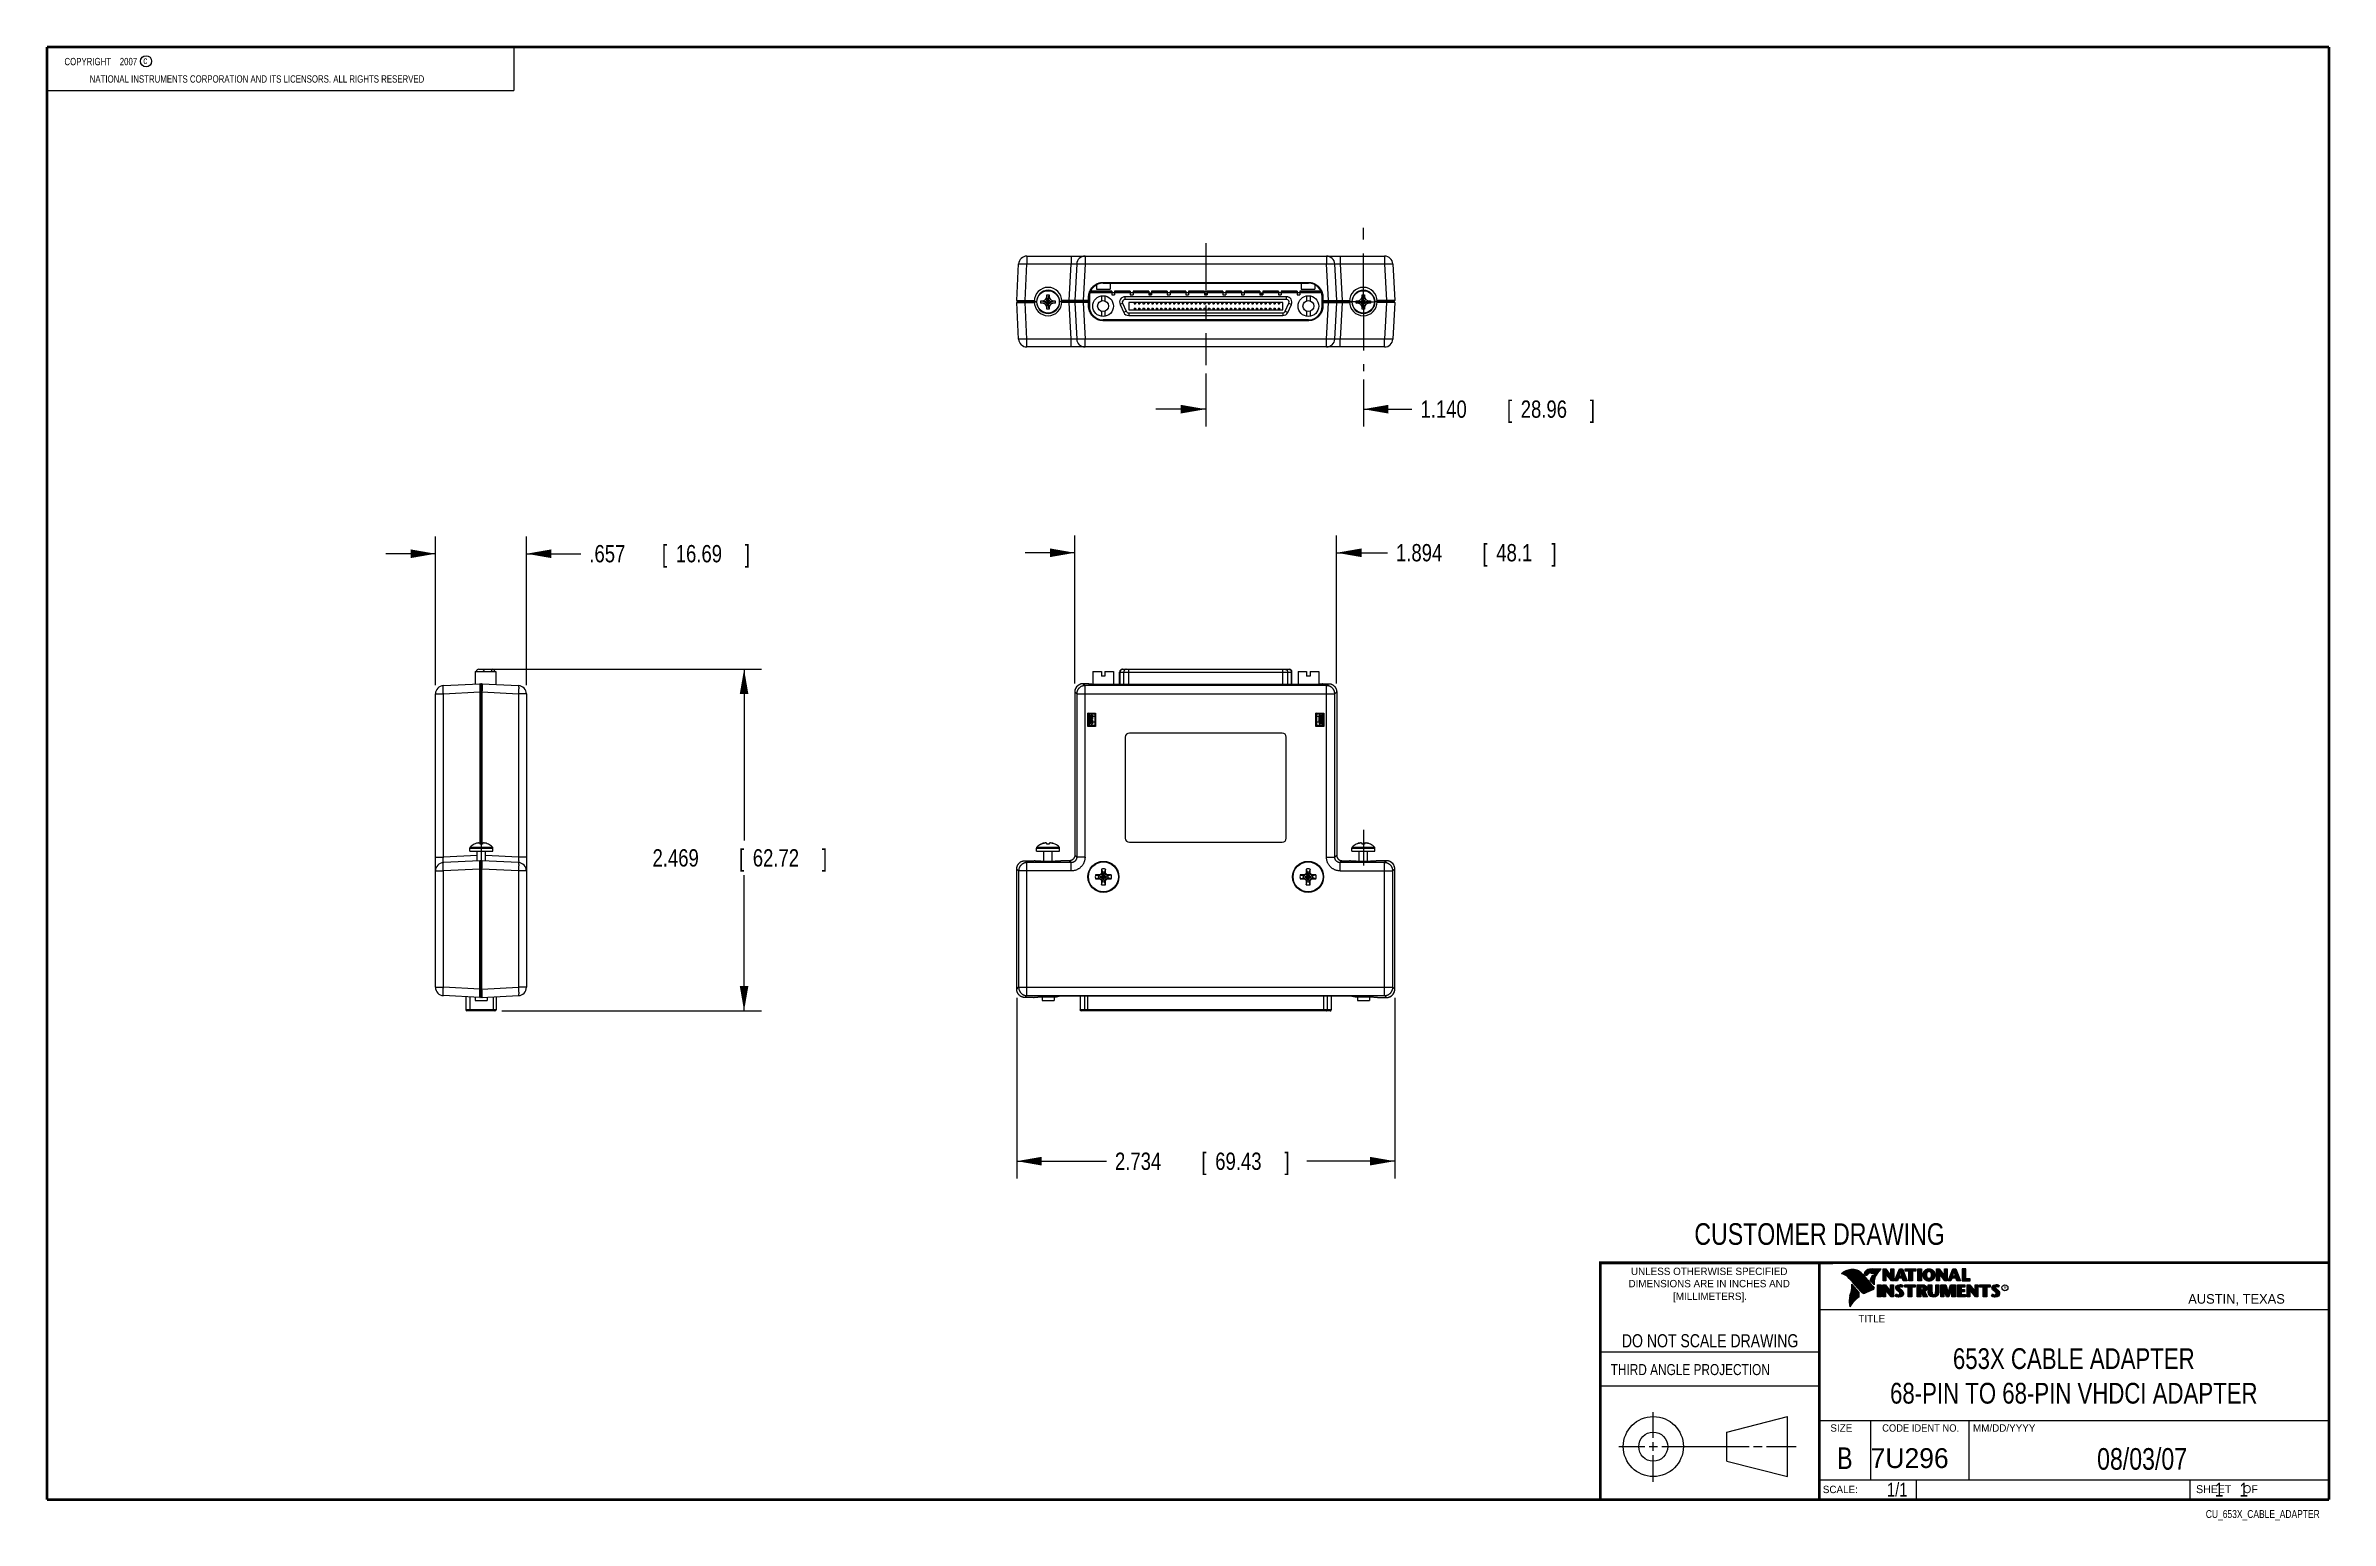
# Model space of a CAD drawing. Header units: inches. Extents: x 0.2 to 16.8, y 0.1 to 10.8.
import ezdxf
from ezdxf.enums import TextEntityAlignment as Align

# ---------------------------------------------------------------- set-up
doc = ezdxf.new("R2010")
doc.units = ezdxf.units.IN
doc.header["$LTSCALE"] = 0.935
doc.header["$MEASUREMENT"] = 0
doc.linetypes.add('CENTER', pattern=[0.6, 0.375, -0.075, 0.075, -0.075])
doc.layers.get('0').update_dxf_attribs({"linetype": 'CONTINUOUS'})
for name, color, linetype in [('DEFAULT_1', 7, 'CENTER'), ('DETAIL', 7, 'CONTINUOUS'), ('DIMENSIONS', 7, 'CONTINUOUS')]:
    doc.layers.add(name, color=color, linetype=linetype)
doc.styles.get("Standard").update_dxf_attribs({"font": 'txt', "width": 0.8})
doc.dimstyles.new('DIMSTYLE_1', dxfattribs={"dimtxt": 0.125, "dimasz": 0.18, "dimexe": 0.18, "dimexo": 0.0625, "dimgap": 0.09, "dimtad": 0, "dimtih": 1, "dimtoh": 1, "dimdec": 3, "dimzin": 4, "dimdsep": 46, "dimtxsty": 'STANDARD', "dimblk": '_FILLED', "dimblk1": '_FILLED', "dimblk2": '_FILLED', "dimcen": 0.09, "dimadec": 0, "dimazin": 0, "dimtp": 0.01, "dimtm": 0.01, "dimtfac": 1, "dimtdec": 3, "dimtofl": 0, "dimtmove": 0, "dimatfit": 3, "dimldrblk": '_FILLED', "dimfxl": 1, "dimtolj": 1, "dimtzin": 4, "dimarcsym": 0})

msp = doc.modelspace()

# ---------------------------------------------------------------- texts
at = {"color": 2, "linetype": 'CONTINUOUS', "width": 0.8}
for s, height, p in [('c', 0.053, (0.946, 10.6363)), ('NATIONAL INSTRUMENTS CORPORATION AND ITS LICENSORS. ALL RIGHTS RESERVED', 0.053, (0.5583, 10.5016)), ('THIRD ANGLE PROJECTION', 0.08, (11.5564, 1.1584))]:
    msp.add_text(s, height=height, dxfattribs=at).set_placement(p)
at = {"color": 7, "linetype": 'CONTINUOUS', "width": 0.8}
for s, height, p in [('CUSTOMER DRAWING', 0.15625, (13.0668, 2.1001)), ('DO NOT SCALE DRAWING', 0.095, (12.2754, 1.3592)), ('B', 0.1562, (13.2497, 0.4798)), ('08/03/07  ', 0.15625, (15.4455, 0.4744))]:
    msp.add_text(s, height=height, dxfattribs=at).set_placement(p, align=Align.CENTER)
at = {"color": 2, "linetype": 'CONTINUOUS'}
for s, p in [('DIMENSIONS ARE IN INCHES AND', (12.2688, 1.7933)), ('UNLESS OTHERWISE SPECIFIED', (12.2688, 1.8819)), ('[MILLIMETERS].', (12.2746, 1.7015))]:
    msp.add_text(s, height=0.053254, dxfattribs=at).set_placement(p, align=Align.CENTER)
for s, height, p in [('R', 0.0217, (14.3971, 1.7782)), ('AUSTIN, TEXAS', 0.069617, (15.7327, 1.6745)), ('TITLE', 0.05325, (13.3474, 1.5397)), ('SIZE', 0.05325, (13.1451, 0.7494)), ('MM/DD/YYYY', 0.05325, (14.1765, 0.7494)), ('SCALE:', 0.05325, (13.0904, 0.3053)), ('SHEET    OF', 0.057262, (15.7892, 0.3052))]:
    msp.add_text(s, height=height, dxfattribs=at).set_placement(p)
at = {"color": 2, "linetype": 'CONTINUOUS', "width": 0.95}
msp.add_text('CODE IDENT NO.', height=0.053254, dxfattribs=at).set_placement((13.7978, 0.7494), align=Align.CENTER)
at = {"color": 7, "linetype": 'CONTINUOUS'}
msp.add_text('7U296', height=0.14316, dxfattribs=at).set_placement((13.4363, 0.4866))
at = {"color": 7, "linetype": 'CONTINUOUS', "width": 0.8}
msp.add_text('1/1', height=0.1, dxfattribs=at).set_placement((13.7025, 0.2805), align=Align.RIGHT)
at = {"color": 2, "linetype": 'CONTINUOUS', "width": 0.8}
msp.add_text('CU_653X_CABLE_ADAPTER', height=0.057262, dxfattribs=at).set_placement((16.6837, 0.1254), align=Align.RIGHT)
at = {"color": 2, "linetype": 'CONTINUOUS', "insert": (0.3125, 10.6805), "char_height": 0.053, "width": 0.8904, "attachment_point": 1}
msp.add_mtext('    COPYRIGHT    2007', dxfattribs=at)
at = {"color": 7, "linetype": 'CONTINUOUS'}
for s, insert, char_height, width, attachment_point in [('653X CABLE ADAPTER\\P68-PIN TO 68-PIN VHDCI ADAPTER', (14.9051, 1.3525), 0.15, 3.6, 2), ('    1    1', (15.8075, 0.3805), 0.1, 0.8, 1)]:
    msp.add_mtext(s, dxfattribs=dict(at, insert=insert, char_height=char_height, width=width, attachment_point=attachment_point))

# ---------------------------------------------------------------- blocks, each defined once
blk = doc.blocks.new('_FILLED')
at = {"color": 0, "linetype": 'BYBLOCK'}
blk.add_solid([(0, 0), (-1, 0.174), (-1, -0.174)], dxfattribs=at)
blk = doc.blocks.new('*D0')
at = {"layer": 'DIMENSIONS', "color": 2, "linetype": 'CONTINUOUS'}
for p, q in [((8.628, 8.398), (8.628, 8.016)), ((9.768, 8.356), (9.768, 8.016)), ((8.628, 8.141), (8.268, 8.141)), ((9.768, 8.141), (10.119, 8.141))]:
    blk.add_line(p, q, dxfattribs=at)
at = {"layer": 'DIMENSIONS', "color": 2, "linetype": 'CONTINUOUS', "xscale": 0.18, "yscale": 0.18, "zscale": 0.18}
blk.add_blockref('_FILLED', (8.628, 8.141), dxfattribs=at)
at = {"layer": 'DIMENSIONS', "color": 2, "linetype": 'CONTINUOUS', "xscale": 0.18, "yscale": 0.18, "zscale": 0.18, "rotation": 180}
blk.add_blockref('_FILLED', (9.768, 8.141), dxfattribs=at)
at = {"layer": 'DIMENSIONS', "color": 2, "linetype": 'CONTINUOUS', "width": 0.8}
for s, p in [('1.140', (10.181, 8.079)), ('[', (10.806, 8.079)), ('28.96', (10.906, 8.079)), (']', (11.406, 8.079))]:
    blk.add_text(s, height=0.125, dxfattribs=at).set_placement(p)
blk = doc.blocks.new('*D1')
at = {"layer": 'DIMENSIONS', "color": 2, "linetype": 'CONTINUOUS'}
for p, q in [((7.262, 3.886), (7.262, 2.58)), ((9.995, 3.886), (9.995, 2.58)), ((7.262, 2.705), (7.91, 2.705)), ((9.995, 2.705), (9.36, 2.705))]:
    blk.add_line(p, q, dxfattribs=at)
at = {"layer": 'DIMENSIONS', "color": 2, "linetype": 'CONTINUOUS', "xscale": 0.18, "yscale": 0.18, "zscale": 0.18}
for p, rotation in [((7.262, 2.705), 180), ((9.995, 2.705), 360)]:
    blk.add_blockref('_FILLED', p, dxfattribs=dict(at, rotation=rotation))
at = {"layer": 'DIMENSIONS', "color": 2, "linetype": 'CONTINUOUS', "width": 0.8}
for s, p in [('2.734', (7.972, 2.642)), ('[', (8.597, 2.642)), ('69.43', (8.697, 2.642)), (']', (9.197, 2.642))]:
    blk.add_text(s, height=0.125, dxfattribs=at).set_placement(p)
blk = doc.blocks.new('*D2')
at = {"layer": 'DIMENSIONS', "color": 2, "linetype": 'CONTINUOUS'}
for p, q in [((3.462, 6.261), (5.415, 6.261)), ((5.29, 6.261), (5.29, 5.022)), ((5.29, 3.792), (5.29, 4.772)), ((3.538, 3.792), (5.415, 3.792))]:
    blk.add_line(p, q, dxfattribs=at)
at = {"layer": 'DIMENSIONS', "color": 2, "linetype": 'CONTINUOUS', "xscale": 0.18, "yscale": 0.18, "zscale": 0.18}
for p, rotation in [((5.29, 6.261), 90), ((5.29, 3.792), 270)]:
    blk.add_blockref('_FILLED', p, dxfattribs=dict(at, rotation=rotation))
at = {"layer": 'DIMENSIONS', "color": 2, "linetype": 'CONTINUOUS', "width": 0.8}
for s, p in [('2.469', (4.628, 4.835)), ('[', (5.253, 4.835)), ('62.72', (5.353, 4.835)), (']', (5.853, 4.835))]:
    blk.add_text(s, height=0.125, dxfattribs=at).set_placement(p)
blk = doc.blocks.new('*D3')
at = {"layer": 'DIMENSIONS', "color": 2, "linetype": 'CONTINUOUS'}
for p, q in [((7.682, 6.159), (7.682, 7.228)), ((9.575, 6.159), (9.575, 7.228)), ((7.682, 7.103), (7.322, 7.103)), ((9.575, 7.103), (9.942, 7.103))]:
    blk.add_line(p, q, dxfattribs=at)
at = {"layer": 'DIMENSIONS', "color": 2, "linetype": 'CONTINUOUS', "xscale": 0.18, "yscale": 0.18, "zscale": 0.18}
blk.add_blockref('_FILLED', (7.682, 7.103), dxfattribs=at)
at = {"layer": 'DIMENSIONS', "color": 2, "linetype": 'CONTINUOUS', "xscale": 0.18, "yscale": 0.18, "zscale": 0.18, "rotation": 180}
blk.add_blockref('_FILLED', (9.575, 7.103), dxfattribs=at)
at = {"layer": 'DIMENSIONS', "color": 2, "linetype": 'CONTINUOUS', "width": 0.8}
for s, p in [('1.894', (10.004, 7.041)), ('[', (10.629, 7.041)), ('48.1', (10.729, 7.041)), (']', (11.129, 7.041))]:
    blk.add_text(s, height=0.125, dxfattribs=at).set_placement(p)
blk = doc.blocks.new('*D4')
at = {"layer": 'DIMENSIONS', "color": 2, "linetype": 'CONTINUOUS'}
for p, q in [((3.059, 6.145), (3.059, 7.221)), ((3.716, 6.145), (3.716, 7.221)), ((3.059, 7.096), (2.699, 7.096)), ((3.716, 7.096), (4.109, 7.096))]:
    blk.add_line(p, q, dxfattribs=at)
at = {"layer": 'DIMENSIONS', "color": 2, "linetype": 'CONTINUOUS', "xscale": 0.18, "yscale": 0.18, "zscale": 0.18}
blk.add_blockref('_FILLED', (3.059, 7.096), dxfattribs=at)
at = {"layer": 'DIMENSIONS', "color": 2, "linetype": 'CONTINUOUS', "xscale": 0.18, "yscale": 0.18, "zscale": 0.18, "rotation": 180}
blk.add_blockref('_FILLED', (3.716, 7.096), dxfattribs=at)
at = {"layer": 'DIMENSIONS', "color": 2, "linetype": 'CONTINUOUS', "width": 0.8}
for s, p in [('.657', (4.171, 7.034)), ('[', (4.696, 7.034)), ('16.69', (4.796, 7.034)), (']', (5.296, 7.034))]:
    blk.add_text(s, height=0.125, dxfattribs=at).set_placement(p)

# ---------------------------------------------------------------- dimensions: what is measured, and where the dimension line sits
at = {"layer": 'DIMENSIONS', "color": 2, "linetype": 'CONTINUOUS'}
for base, p1, p2, angle, picture, middle in [((8.6283, 8.1411), (9.7683, 8.356), (8.6283, 8.3979), 180, '*D0', (10.8437, 8.1411)), ((5.2903, 6.2607), (3.5378, 3.7916), (3.4624, 6.2607), 90, '*D2', (5.2903, 4.8971))]:
    dim = msp.add_linear_dim(base=base, p1=p1, p2=p2, angle=angle, dimstyle='DIMSTYLE_1', dxfattribs=at)
    dim.commit()
    dim.dimension.update_dxf_attribs({"geometry": picture, "text_midpoint": middle, "dimtype": 160})
for base, p1, p2, picture, middle in [((3.7157, 7.0963), (3.0587, 6.1455), (3.7157, 6.1455), '*D4', (4.7835, 7.0963)), ((9.5751, 7.103), (7.6815, 6.1593), (9.5751, 6.1593), '*D3', (10.6165, 7.103)), ((9.9951, 2.7048), (7.2615, 3.8855), (9.9951, 3.8855), '*D1', (8.635, 2.7048))]:
    dim = msp.add_linear_dim(base=base, p1=p1, p2=p2, dimstyle='DIMSTYLE_1', dxfattribs=at)
    dim.commit()
    dim.dimension.update_dxf_attribs({"geometry": picture, "text_midpoint": middle, "dimtype": 160})

# ---------------------------------------------------------------- linework, layer by layer
at = {"color": 2, "linetype": 'CONTINUOUS'}
for p, q in [((0.25, 10.7586), (3.625, 10.7586)), ((0.25, 10.7586), (0.25, 10.4456)), ((3.625, 10.7586), (3.625, 10.4456)), ((0.25, 10.4456), (3.625, 10.4456)), ((13.0652, 1.9695), (16.745, 1.9695)), ((13.0652, 1.9695), (13.0652, 0.2605)), ((13.2311, 1.8934), (13.2311, 1.8949)), ((13.2347, 1.8921), (13.2347, 1.8972)), ((13.2382, 1.8907), (13.2382, 1.8994)), ((13.2418, 1.8892), (13.2418, 1.9015)), ((13.2453, 1.8876), (13.2453, 1.9035)), ((13.2489, 1.8858), (13.2489, 1.9054)), ((13.2524, 1.8839), (13.2524, 1.9069)), ((13.256, 1.8818), (13.256, 1.9084)), ((13.2596, 1.8796), (13.2596, 1.9098)), ((13.2631, 1.8772), (13.2631, 1.9111)), ((13.2667, 1.8747), (13.2667, 1.9124)), ((13.2702, 1.872), (13.2702, 1.9135)), ((13.2738, 1.869), (13.2738, 1.9146)), ((13.2773, 1.8658), (13.2773, 1.9155)), ((13.2809, 1.8624), (13.2809, 1.9164)), ((13.2844, 1.8587), (13.2844, 1.9173)), ((13.288, 1.8549), (13.288, 1.9181)), ((13.2915, 1.851), (13.2915, 1.9188)), ((13.2951, 1.8471), (13.2951, 1.9194)), ((13.2987, 1.8431), (13.2987, 1.9198)), ((13.3022, 1.8391), (13.3022, 1.92)), ((13.3058, 1.8351), (13.3058, 1.9201)), ((13.3093, 1.8311), (13.3093, 1.9201)), ((13.3129, 1.827), (13.3129, 1.9199)), ((13.3164, 1.8229), (13.3164, 1.9196)), ((13.32, 1.8188), (13.32, 1.9192)), ((13.3235, 1.8146), (13.3235, 1.9186)), ((13.3271, 1.8104), (13.3271, 1.9179)), ((13.3306, 1.8062), (13.3306, 1.9172)), ((13.3342, 1.802), (13.3342, 1.9163)), ((13.3378, 1.7978), (13.3378, 1.9151)), ((13.3413, 1.7937), (13.3413, 1.9138)), ((13.3449, 1.7897), (13.3449, 1.9122)), ((13.3484, 1.7856), (13.3484, 1.9103)), ((13.352, 1.7817), (13.352, 1.9081)), ((13.3555, 1.7778), (13.3555, 1.9055)), ((13.3591, 1.7739), (13.3591, 1.9026)), ((13.3626, 1.7701), (13.3626, 1.8991)), ((13.3662, 1.7663), (13.3662, 1.8952)), ((13.3697, 1.7625), (13.3697, 1.8915)), ((13.3733, 1.7588), (13.3733, 1.8878)), ((13.3769, 1.7556), (13.3769, 1.8841)), ((13.3804, 1.7529), (13.3804, 1.8803)), ((13.384, 1.7512), (13.384, 1.8766)), ((13.3875, 1.7509), (13.3875, 1.8728)), ((13.4022, 1.878), (13.3901, 1.8922)), ((13.3911, 1.7518), (13.3911, 1.8691)), ((13.4029, 1.881), (13.3927, 1.893)), ((13.3946, 1.8908), (13.3946, 1.8999)), ((13.3946, 1.7533), (13.3946, 1.8653)), ((13.3982, 1.8866), (13.3982, 1.9062)), ((13.3982, 1.7548), (13.3982, 1.8615)), ((13.4017, 1.8824), (13.4017, 1.9101)), ((13.4017, 1.7563), (13.4017, 1.8574)), ((13.4053, 1.8823), (13.4053, 1.9129)), ((13.4053, 1.7578), (13.4053, 1.8531)), ((13.4088, 1.8844), (13.4088, 1.915)), ((13.4088, 1.7593), (13.4088, 1.8488)), ((13.4124, 1.887), (13.4124, 1.9167)), ((13.4124, 1.7609), (13.4124, 1.8445)), ((13.4159, 1.89), (13.4159, 1.9182)), ((13.4159, 1.7625), (13.4159, 1.8402)), ((13.4195, 1.8937), (13.4195, 1.9193)), ((13.4195, 1.7641), (13.4195, 1.8359)), ((13.4231, 1.8964), (13.4231, 1.9203)), ((13.4231, 1.7657), (13.4231, 1.8316)), ((13.4266, 1.8982), (13.4266, 1.9209)), ((13.4266, 1.7674), (13.4266, 1.8273)), ((13.4302, 1.8995), (13.4302, 1.9214)), ((13.4302, 1.7691), (13.4302, 1.823)), ((13.4414, 1.8328), (13.4319, 1.8437)), ((13.4337, 1.8997), (13.4337, 1.922)), ((13.4337, 1.7708), (13.4337, 1.8187)), ((13.4433, 1.8344), (13.4349, 1.844)), ((13.4373, 1.8991), (13.4373, 1.9224)), ((13.4373, 1.8413), (13.4373, 1.8491)), ((13.4408, 1.898), (13.4408, 1.9228)), ((13.4408, 1.8372), (13.4408, 1.8572)), ((13.4444, 1.8972), (13.4444, 1.9231)), ((13.4444, 1.8331), (13.4444, 1.8665)), ((13.4479, 1.8969), (13.4479, 1.9234)), ((13.4479, 1.8288), (13.4479, 1.873)), ((13.4515, 1.8966), (13.4515, 1.9236)), ((13.4515, 1.8247), (13.4515, 1.8764)), ((13.4529, 1.9261), (13.5132, 1.9271)), ((13.453, 1.9236), (13.5067, 1.9245)), ((13.455, 1.8965), (13.455, 1.9237)), ((13.455, 1.8207), (13.455, 1.878)), ((13.4586, 1.8964), (13.4586, 1.9237)), ((13.4586, 1.8303), (13.4586, 1.879)), ((13.4622, 1.8957), (13.4622, 1.9238)), ((13.4622, 1.8535), (13.4622, 1.8795)), ((13.4657, 1.8935), (13.4657, 1.9238)), ((13.4657, 1.8636), (13.4657, 1.8798)), ((13.4693, 1.872), (13.4693, 1.9239)), ((13.4728, 1.8794), (13.4728, 1.9239)), ((13.4764, 1.8859), (13.4764, 1.924)), ((13.4799, 1.8919), (13.4799, 1.924)), ((13.4835, 1.8973), (13.4835, 1.9241)), ((13.487, 1.9023), (13.487, 1.9242)), ((13.4906, 1.9069), (13.4906, 1.9242)), ((13.4941, 1.9112), (13.4941, 1.9243)), ((13.4977, 1.9153), (13.4977, 1.9243)), ((13.5013, 1.9191), (13.5013, 1.9244)), ((13.5261, 1.9263), (13.5451, 1.9263)), ((13.5261, 1.839), (13.5261, 1.9263)), ((13.5466, 1.839), (13.5261, 1.839)), ((13.5286, 1.9237), (13.5439, 1.9237)), ((13.5286, 1.8415), (13.5286, 1.9237)), ((13.5441, 1.8415), (13.5286, 1.8415)), ((13.5332, 1.8415), (13.5332, 1.9237)), ((13.5367, 1.8415), (13.5367, 1.9237)), ((13.5402, 1.8415), (13.5402, 1.9237)), ((13.5441, 1.8976), (13.5437, 1.9237)), ((13.5439, 1.9237), (13.5854, 1.869)), ((13.5873, 1.8415), (13.5441, 1.8976)), ((13.5441, 1.8976), (13.5441, 1.8415)), ((13.5451, 1.9263), (13.5829, 1.8765)), ((13.586, 1.839), (13.5466, 1.8902)), ((13.5466, 1.8902), (13.5466, 1.839)), ((13.5471, 1.8936), (13.5471, 1.9194)), ((13.5506, 1.8891), (13.5506, 1.9149)), ((13.5541, 1.8846), (13.5541, 1.9103)), ((13.5576, 1.8801), (13.5576, 1.9057)), ((13.561, 1.8756), (13.561, 1.9011)), ((13.5645, 1.8711), (13.5645, 1.8965)), ((13.568, 1.8665), (13.568, 1.8919)), ((13.5715, 1.862), (13.5715, 1.8874)), ((13.575, 1.8575), (13.575, 1.8828)), ((13.5784, 1.853), (13.5784, 1.8782)), ((13.5819, 1.8485), (13.5819, 1.8736)), ((13.5829, 1.9263), (13.6036, 1.9263)), ((13.5829, 1.8765), (13.5829, 1.9263)), ((13.5854, 1.9237), (13.6011, 1.9237)), ((13.5854, 1.869), (13.5854, 1.9237)), ((13.5854, 1.844), (13.5854, 1.869)), ((13.6036, 1.839), (13.586, 1.839)), ((13.6011, 1.8415), (13.5873, 1.8415)), ((13.5889, 1.8415), (13.5889, 1.9237)), ((13.5923, 1.8415), (13.5923, 1.9237)), ((13.5958, 1.8415), (13.5958, 1.9237)), ((13.5993, 1.8415), (13.5993, 1.9237)), ((13.6011, 1.9237), (13.6011, 1.8415)), ((13.6036, 1.9263), (13.6036, 1.839)), ((13.6088, 1.839), (13.6444, 1.9262)), ((13.6294, 1.839), (13.6088, 1.839)), ((13.6125, 1.8415), (13.6461, 1.9237)), ((13.6277, 1.8415), (13.6125, 1.8415)), ((13.6167, 1.8415), (13.6167, 1.8516)), ((13.6201, 1.8415), (13.6201, 1.8601)), ((13.6236, 1.8415), (13.6236, 1.8686)), ((13.6271, 1.8415), (13.6271, 1.8771)), ((13.6361, 1.8623), (13.6277, 1.8415)), ((13.6378, 1.8598), (13.6294, 1.839)), ((13.6306, 1.8486), (13.6306, 1.8857)), ((13.634, 1.8573), (13.634, 1.8942)), ((13.6665, 1.8623), (13.6361, 1.8623)), ((13.6375, 1.8623), (13.6375, 1.9027)), ((13.6647, 1.8598), (13.6378, 1.8598)), ((13.6388, 1.8711), (13.65, 1.9073)), ((13.6639, 1.8711), (13.6388, 1.8711)), ((13.641, 1.8781), (13.641, 1.9112)), ((13.641, 1.8623), (13.641, 1.8711)), ((13.6423, 1.8736), (13.6519, 1.9048)), ((13.6606, 1.8736), (13.6423, 1.8736)), ((13.6444, 1.9262), (13.6664, 1.9262)), ((13.6445, 1.8893), (13.6445, 1.9197)), ((13.6445, 1.8623), (13.6445, 1.8711)), ((13.6461, 1.9237), (13.6647, 1.9237)), ((13.6479, 1.9006), (13.6479, 1.9237)), ((13.6479, 1.8623), (13.6479, 1.8711)), ((13.65, 1.9073), (13.6541, 1.9073)), ((13.6514, 1.9073), (13.6514, 1.9237)), ((13.6514, 1.8623), (13.6514, 1.8711)), ((13.6519, 1.9048), (13.6521, 1.9048)), ((13.6521, 1.9048), (13.6606, 1.8736)), ((13.6541, 1.9073), (13.6639, 1.8711)), ((13.6549, 1.9043), (13.6549, 1.9237)), ((13.6549, 1.8623), (13.6549, 1.8711)), ((13.6584, 1.8915), (13.6584, 1.9237)), ((13.6584, 1.8623), (13.6584, 1.8711)), ((13.6618, 1.8787), (13.6618, 1.9237)), ((13.6618, 1.8623), (13.6618, 1.8711)), ((13.6647, 1.9237), (13.6959, 1.8415)), ((13.6717, 1.839), (13.6647, 1.8598)), ((13.6653, 1.8623), (13.6653, 1.922)), ((13.6664, 1.9262), (13.6995, 1.839)), ((13.6735, 1.8415), (13.6665, 1.8623)), ((13.6688, 1.8555), (13.6688, 1.9128)), ((13.6995, 1.839), (13.6717, 1.839)), ((13.6723, 1.8452), (13.6723, 1.9037)), ((13.6959, 1.8415), (13.6735, 1.8415)), ((13.6757, 1.8415), (13.6757, 1.8945)), ((13.6792, 1.8415), (13.6792, 1.8854)), ((13.6827, 1.8415), (13.6827, 1.8762)), ((13.6862, 1.8415), (13.6862, 1.8671)), ((13.6866, 1.9262), (13.7634, 1.9262)), ((13.6866, 1.9099), (13.6866, 1.9262)), ((13.7118, 1.9099), (13.6866, 1.9099)), ((13.6891, 1.9237), (13.7609, 1.9237)), ((13.6891, 1.9125), (13.6891, 1.9237)), ((13.7143, 1.9125), (13.6891, 1.9125)), ((13.6896, 1.8415), (13.6896, 1.8579)), ((13.6931, 1.9125), (13.6931, 1.9237)), ((13.6931, 1.8415), (13.6931, 1.8488)), ((13.6966, 1.9125), (13.6966, 1.9237)), ((13.7001, 1.9125), (13.7001, 1.9237)), ((13.7035, 1.9125), (13.7035, 1.9237)), ((13.707, 1.9125), (13.707, 1.9237)), ((13.7105, 1.9125), (13.7105, 1.9237)), ((13.7118, 1.839), (13.7118, 1.9099)), ((13.7382, 1.839), (13.7118, 1.839)), ((13.7143, 1.9125), (13.714, 1.9237)), ((13.7143, 1.8415), (13.7143, 1.9125)), ((13.7357, 1.8415), (13.7143, 1.8415)), ((13.7174, 1.8415), (13.7174, 1.9237)), ((13.7209, 1.8415), (13.7209, 1.9237)), ((13.7244, 1.8415), (13.7244, 1.9237)), ((13.7279, 1.8415), (13.7279, 1.9237)), ((13.7313, 1.8415), (13.7313, 1.9237)), ((13.7357, 1.9125), (13.7348, 1.9237)), ((13.7609, 1.9125), (13.7357, 1.9125)), ((13.7357, 1.9125), (13.7357, 1.8415)), ((13.7634, 1.9099), (13.7382, 1.9099)), ((13.7382, 1.9099), (13.7382, 1.839)), ((13.7383, 1.9125), (13.7383, 1.9237)), ((13.7418, 1.9125), (13.7418, 1.9237)), ((13.7452, 1.9125), (13.7452, 1.9237)), ((13.7487, 1.9125), (13.7487, 1.9237)), ((13.7522, 1.9125), (13.7522, 1.9237)), ((13.7557, 1.9125), (13.7557, 1.9237)), ((13.7591, 1.9125), (13.7591, 1.9237)), ((13.7609, 1.9237), (13.7609, 1.9125)), ((13.7634, 1.9262), (13.7634, 1.9099)), ((13.7768, 1.9262), (13.8031, 1.9262)), ((13.7768, 1.839), (13.7768, 1.9262)), ((13.8031, 1.839), (13.7768, 1.839)), ((13.7794, 1.9237), (13.8006, 1.9237)), ((13.7794, 1.8415), (13.7794, 1.9237)), ((13.8006, 1.8415), (13.7794, 1.8415)), ((13.7835, 1.8415), (13.7835, 1.9237)), ((13.787, 1.8415), (13.787, 1.9237)), ((13.7904, 1.8415), (13.7904, 1.9237)), ((13.7939, 1.8415), (13.7939, 1.9237)), ((13.7974, 1.8415), (13.7974, 1.9237)), ((13.8006, 1.9237), (13.8006, 1.8415)), ((13.8031, 1.9262), (13.8031, 1.839)), ((13.8154, 1.8853), (13.8155, 1.8871)), ((13.8154, 1.8834), (13.8154, 1.8853)), ((13.8154, 1.8816), (13.8154, 1.8834)), ((13.8155, 1.8797), (13.8154, 1.8816)), ((13.8155, 1.8871), (13.8157, 1.8889)), ((13.8157, 1.8779), (13.8155, 1.8797)), ((13.8157, 1.8889), (13.8159, 1.8907)), ((13.8159, 1.876), (13.8157, 1.8779)), ((13.8159, 1.8907), (13.8161, 1.8924)), ((13.8162, 1.8742), (13.8159, 1.876)), ((13.8161, 1.8924), (13.8165, 1.8941)), ((13.8166, 1.8724), (13.8162, 1.8742)), ((13.8165, 1.8941), (13.8169, 1.8958)), ((13.817, 1.8706), (13.8166, 1.8724)), ((13.8169, 1.8958), (13.8174, 1.8975)), ((13.8174, 1.8689), (13.817, 1.8706)), ((13.8174, 1.8975), (13.8179, 1.8991)), ((13.8179, 1.8672), (13.8174, 1.8689)), ((13.8179, 1.8991), (13.8185, 1.9006)), ((13.8179, 1.8852), (13.818, 1.8869)), ((13.8179, 1.8834), (13.8179, 1.8852)), ((13.818, 1.8817), (13.8179, 1.8834)), ((13.8185, 1.8655), (13.8179, 1.8672)), ((13.818, 1.8869), (13.8182, 1.8886)), ((13.8181, 1.8799), (13.818, 1.8817)), ((13.8182, 1.8781), (13.8181, 1.8799)), ((13.8182, 1.8886), (13.8184, 1.8903)), ((13.8184, 1.8764), (13.8182, 1.8781)), ((13.8184, 1.8903), (13.8186, 1.892)), ((13.8187, 1.8746), (13.8184, 1.8764)), ((13.8185, 1.9006), (13.8191, 1.9021)), ((13.8191, 1.8639), (13.8185, 1.8655)), ((13.8186, 1.892), (13.819, 1.8936)), ((13.8191, 1.8729), (13.8187, 1.8746)), ((13.819, 1.8936), (13.8193, 1.8952)), ((13.8191, 1.9021), (13.8198, 1.9036)), ((13.8194, 1.8712), (13.8191, 1.8729)), ((13.8198, 1.8623), (13.8191, 1.8639)), ((13.8193, 1.8952), (13.8198, 1.8967)), ((13.8199, 1.8696), (13.8194, 1.8712)), ((13.8198, 1.9036), (13.8206, 1.9051)), ((13.8198, 1.8967), (13.8203, 1.8982)), ((13.8205, 1.8607), (13.8198, 1.8623)), ((13.8204, 1.8679), (13.8199, 1.8696)), ((13.8203, 1.8982), (13.8208, 1.8997)), ((13.8209, 1.8664), (13.8204, 1.8679)), ((13.8213, 1.8592), (13.8205, 1.8607)), ((13.8206, 1.9051), (13.8214, 1.9065)), ((13.8208, 1.8997), (13.8214, 1.9011)), ((13.8209, 1.8664), (13.8208, 1.8997)), ((13.8215, 1.8648), (13.8209, 1.8664)), ((13.8221, 1.8578), (13.8213, 1.8592)), ((13.8214, 1.9065), (13.8223, 1.9079)), ((13.8214, 1.9011), (13.8221, 1.9025)), ((13.8221, 1.8633), (13.8215, 1.8648)), ((13.8221, 1.9025), (13.8228, 1.9038)), ((13.8228, 1.8619), (13.8221, 1.8633)), ((13.823, 1.8563), (13.8221, 1.8578)), ((13.8223, 1.9079), (13.8232, 1.9092)), ((13.8228, 1.9038), (13.8236, 1.9052)), ((13.8235, 1.8604), (13.8228, 1.8619)), ((13.8239, 1.855), (13.823, 1.8563)), ((13.8232, 1.9092), (13.8243, 1.9106)), ((13.8243, 1.8591), (13.8235, 1.8604)), ((13.8236, 1.9052), (13.8244, 1.9065)), ((13.8249, 1.8536), (13.8239, 1.855)), ((13.8243, 1.9106), (13.8253, 1.9119)), ((13.8243, 1.8591), (13.8244, 1.9065)), ((13.8251, 1.8577), (13.8243, 1.8591)), ((13.8244, 1.9065), (13.8253, 1.9077)), ((13.826, 1.8523), (13.8249, 1.8536)), ((13.826, 1.8564), (13.8251, 1.8577)), ((13.8253, 1.9119), (13.8265, 1.9132)), ((13.8253, 1.9077), (13.8262, 1.909)), ((13.8269, 1.8552), (13.826, 1.8564)), ((13.8271, 1.8511), (13.826, 1.8523)), ((13.8262, 1.909), (13.8273, 1.9102)), ((13.8265, 1.9132), (13.8276, 1.9144)), ((13.8279, 1.854), (13.8269, 1.8552)), ((13.8282, 1.8499), (13.8271, 1.8511)), ((13.8273, 1.9102), (13.8283, 1.9114)), ((13.8276, 1.9144), (13.8288, 1.9156)), ((13.8279, 1.854), (13.8283, 1.9114)), ((13.8289, 1.8528), (13.8279, 1.854)), ((13.8294, 1.8487), (13.8282, 1.8499)), ((13.8283, 1.9114), (13.8294, 1.9126)), ((13.8288, 1.9156), (13.8301, 1.9167)), ((13.83, 1.8517), (13.8289, 1.8528)), ((13.8294, 1.9126), (13.8306, 1.9137)), ((13.8306, 1.8476), (13.8294, 1.8487)), ((13.8311, 1.8506), (13.83, 1.8517)), ((13.8301, 1.9167), (13.8314, 1.9178)), ((13.8306, 1.9137), (13.8318, 1.9148)), ((13.8319, 1.8466), (13.8306, 1.8476)), ((13.8311, 1.8506), (13.8318, 1.9148)), ((13.8323, 1.8496), (13.8311, 1.8506)), ((13.8314, 1.9178), (13.8327, 1.9188)), ((13.8318, 1.9148), (13.833, 1.9158)), ((13.8332, 1.8456), (13.8319, 1.8466)), ((13.8335, 1.8486), (13.8323, 1.8496)), ((13.8327, 1.9188), (13.834, 1.9198)), ((13.833, 1.9158), (13.8342, 1.9168)), ((13.8346, 1.8447), (13.8332, 1.8456)), ((13.8347, 1.8477), (13.8335, 1.8486)), ((13.834, 1.9198), (13.8354, 1.9207)), ((13.8342, 1.9168), (13.8355, 1.9177)), ((13.836, 1.8438), (13.8346, 1.8447)), ((13.8347, 1.8477), (13.8355, 1.9177)), ((13.836, 1.8468), (13.8347, 1.8477)), ((13.8354, 1.9207), (13.8368, 1.9215)), ((13.8355, 1.9177), (13.8368, 1.9185)), ((13.8373, 1.846), (13.836, 1.8468)), ((13.8374, 1.843), (13.836, 1.8438)), ((13.8368, 1.9215), (13.8382, 1.9223)), ((13.8368, 1.9185), (13.8381, 1.9193)), ((13.8386, 1.8452), (13.8373, 1.846)), ((13.839, 1.8423), (13.8374, 1.843)), ((13.8381, 1.9193), (13.8394, 1.92)), ((13.8386, 1.8452), (13.8381, 1.9193)), ((13.8382, 1.9223), (13.8397, 1.923)), ((13.84, 1.8445), (13.8386, 1.8452)), ((13.8405, 1.8416), (13.839, 1.8423)), ((13.8394, 1.92), (13.8408, 1.9207)), ((13.8397, 1.923), (13.8412, 1.9237)), ((13.8397, 1.8857), (13.8398, 1.8868)), ((13.8397, 1.8845), (13.8397, 1.8857)), ((13.8397, 1.8833), (13.8397, 1.8845)), ((13.8397, 1.8821), (13.8397, 1.8833)), ((13.8397, 1.8809), (13.8397, 1.8821)), ((13.8398, 1.8796), (13.8397, 1.8809)), ((13.8398, 1.8868), (13.8399, 1.888)), ((13.8399, 1.8784), (13.8398, 1.8796)), ((13.8399, 1.888), (13.84, 1.8891)), ((13.84, 1.8773), (13.8399, 1.8784)), ((13.84, 1.8891), (13.8401, 1.8902)), ((13.8401, 1.8761), (13.84, 1.8773)), ((13.8415, 1.8439), (13.84, 1.8445)), ((13.8401, 1.8902), (13.8402, 1.8913)), ((13.8402, 1.8749), (13.8401, 1.8761)), ((13.8402, 1.8913), (13.8403, 1.8924)), ((13.8404, 1.8738), (13.8402, 1.8749)), ((13.8403, 1.8924), (13.8405, 1.8934)), ((13.8405, 1.8727), (13.8404, 1.8738)), ((13.8405, 1.8934), (13.8407, 1.8944)), ((13.8407, 1.8716), (13.8405, 1.8727)), ((13.8421, 1.8409), (13.8405, 1.8416)), ((13.8407, 1.8944), (13.8409, 1.8954)), ((13.841, 1.8706), (13.8407, 1.8716)), ((13.8408, 1.9207), (13.8422, 1.9213)), ((13.8409, 1.8954), (13.8411, 1.8963)), ((13.8412, 1.8696), (13.841, 1.8706)), ((13.8411, 1.8963), (13.8414, 1.8972)), ((13.8412, 1.9237), (13.8427, 1.9243)), ((13.8414, 1.8686), (13.8412, 1.8696)), ((13.8414, 1.8972), (13.8416, 1.8981)), ((13.8417, 1.8677), (13.8414, 1.8686)), ((13.8415, 1.8439), (13.8417, 1.8678)), ((13.843, 1.8433), (13.8415, 1.8439)), ((13.8416, 1.8981), (13.8419, 1.899)), ((13.842, 1.8667), (13.8417, 1.8677)), ((13.8419, 1.899), (13.8422, 1.8999)), ((13.842, 1.8991), (13.8422, 1.9213)), ((13.8423, 1.8658), (13.842, 1.8667)), ((13.8438, 1.8404), (13.8421, 1.8409)), ((13.8422, 1.9213), (13.8436, 1.9219)), ((13.8422, 1.8999), (13.8426, 1.9007)), ((13.8422, 1.8844), (13.8423, 1.8856)), ((13.8422, 1.8833), (13.8422, 1.8844)), ((13.8422, 1.8821), (13.8422, 1.8833)), ((13.8423, 1.8809), (13.8422, 1.8821)), ((13.8423, 1.8867), (13.8424, 1.8878)), ((13.8423, 1.8856), (13.8423, 1.8867)), ((13.8423, 1.8798), (13.8423, 1.8809)), ((13.8424, 1.8786), (13.8423, 1.8798)), ((13.8427, 1.865), (13.8423, 1.8658)), ((13.8424, 1.8878), (13.8425, 1.8889)), ((13.8425, 1.8775), (13.8424, 1.8786)), ((13.8425, 1.8889), (13.8426, 1.89)), ((13.8426, 1.8764), (13.8425, 1.8775)), ((13.8426, 1.9007), (13.843, 1.9016)), ((13.8426, 1.89), (13.8427, 1.891)), ((13.8427, 1.8753), (13.8426, 1.8764)), ((13.8427, 1.9243), (13.8443, 1.9248)), ((13.8427, 1.891), (13.8428, 1.892)), ((13.8429, 1.8742), (13.8427, 1.8753)), ((13.8431, 1.8641), (13.8427, 1.865)), ((13.8428, 1.892), (13.843, 1.893)), ((13.843, 1.8731), (13.8429, 1.8742)), ((13.843, 1.9016), (13.8434, 1.9024)), ((13.843, 1.893), (13.8432, 1.8939)), ((13.8432, 1.8721), (13.843, 1.8731)), ((13.8445, 1.8428), (13.843, 1.8433)), ((13.8434, 1.8633), (13.8431, 1.8641)), ((13.8432, 1.8939), (13.8434, 1.8948)), ((13.8434, 1.8712), (13.8432, 1.8721)), ((13.8434, 1.9024), (13.8438, 1.9032)), ((13.8434, 1.8948), (13.8436, 1.8957)), ((13.8436, 1.8702), (13.8434, 1.8712)), ((13.8439, 1.8625), (13.8434, 1.8633)), ((13.8436, 1.9219), (13.8451, 1.9224)), ((13.8436, 1.8957), (13.8438, 1.8965)), ((13.8439, 1.8693), (13.8436, 1.8702)), ((13.8438, 1.9032), (13.8443, 1.904)), ((13.8438, 1.8965), (13.844, 1.8974)), ((13.8455, 1.8399), (13.8438, 1.8404)), ((13.8441, 1.8684), (13.8439, 1.8693)), ((13.8443, 1.8617), (13.8439, 1.8625)), ((13.844, 1.8974), (13.8443, 1.8982)), ((13.8444, 1.8676), (13.8441, 1.8684)), ((13.8443, 1.9248), (13.8459, 1.9253)), ((13.8443, 1.904), (13.8447, 1.9047)), ((13.8443, 1.8982), (13.8446, 1.899)), ((13.8448, 1.8609), (13.8443, 1.8617)), ((13.8447, 1.8667), (13.8444, 1.8676)), ((13.8462, 1.8423), (13.8445, 1.8428)), ((13.8446, 1.899), (13.8449, 1.8997)), ((13.8447, 1.9047), (13.8453, 1.9055)), ((13.845, 1.8659), (13.8447, 1.8667)), ((13.8453, 1.8602), (13.8448, 1.8609)), ((13.8449, 1.8997), (13.8453, 1.9005)), ((13.8454, 1.8651), (13.845, 1.8659)), ((13.8451, 1.9224), (13.8466, 1.9229)), ((13.8453, 1.9055), (13.8451, 1.9224)), ((13.8453, 1.9055), (13.8458, 1.9062)), ((13.8453, 1.9005), (13.8456, 1.9012)), ((13.8458, 1.8595), (13.8453, 1.8602)), ((13.8457, 1.8644), (13.8454, 1.8651)), ((13.8473, 1.8395), (13.8455, 1.8399)), ((13.8456, 1.9012), (13.846, 1.902)), ((13.8461, 1.8637), (13.8457, 1.8644)), ((13.8458, 1.9062), (13.8464, 1.9068)), ((13.8464, 1.8588), (13.8458, 1.8595)), ((13.846, 1.8424), (13.8458, 1.8595)), ((13.8459, 1.9253), (13.8476, 1.9257)), ((13.846, 1.902), (13.8464, 1.9027)), ((13.8465, 1.863), (13.8461, 1.8637)), ((13.8478, 1.8419), (13.8462, 1.8423)), ((13.8464, 1.9068), (13.847, 1.9074)), ((13.8464, 1.9027), (13.8468, 1.9033)), ((13.847, 1.8581), (13.8464, 1.8588)), ((13.8469, 1.8623), (13.8465, 1.863)), ((13.8466, 1.9229), (13.8481, 1.9233)), ((13.8468, 1.9033), (13.8473, 1.9039)), ((13.8473, 1.8617), (13.8469, 1.8623)), ((13.847, 1.9074), (13.8477, 1.908)), ((13.8477, 1.8575), (13.847, 1.8581)), ((13.8473, 1.9039), (13.8478, 1.9045)), ((13.8478, 1.8611), (13.8473, 1.8617)), ((13.8491, 1.8391), (13.8473, 1.8395)), ((13.8476, 1.9257), (13.8492, 1.9261)), ((13.8477, 1.908), (13.8483, 1.9086)), ((13.8483, 1.857), (13.8477, 1.8575)), ((13.8478, 1.9045), (13.8482, 1.9051)), ((13.8483, 1.8605), (13.8478, 1.8611)), ((13.8495, 1.8416), (13.8478, 1.8419)), ((13.8481, 1.9233), (13.8497, 1.9236)), ((13.8482, 1.9051), (13.8488, 1.9056)), ((13.8483, 1.9086), (13.849, 1.9091)), ((13.8488, 1.8599), (13.8483, 1.8605)), ((13.849, 1.8564), (13.8483, 1.857)), ((13.8488, 1.9056), (13.8493, 1.9061)), ((13.8494, 1.8594), (13.8488, 1.8599)), ((13.849, 1.9091), (13.8497, 1.9095)), ((13.8498, 1.8559), (13.849, 1.8564)), ((13.8509, 1.8388), (13.8491, 1.8391)), ((13.8492, 1.9261), (13.8509, 1.9264)), ((13.8493, 1.9061), (13.8498, 1.9065)), ((13.8499, 1.8589), (13.8494, 1.8594)), ((13.8495, 1.9094), (13.8495, 1.9236)), ((13.8495, 1.8416), (13.8495, 1.8561)), ((13.8513, 1.8413), (13.8495, 1.8416)), ((13.8497, 1.9236), (13.8513, 1.9239)), ((13.8497, 1.9095), (13.8505, 1.9099)), ((13.8498, 1.9065), (13.8504, 1.9069)), ((13.8505, 1.8555), (13.8498, 1.8559)), ((13.8505, 1.8585), (13.8499, 1.8589)), ((13.8504, 1.9069), (13.851, 1.9073)), ((13.8505, 1.9099), (13.8512, 1.9103)), ((13.8511, 1.8581), (13.8505, 1.8585)), ((13.8513, 1.8551), (13.8505, 1.8555)), ((13.8509, 1.9264), (13.8527, 1.9266)), ((13.8528, 1.8386), (13.8509, 1.8388)), ((13.851, 1.9073), (13.8516, 1.9077)), ((13.8518, 1.8577), (13.8511, 1.8581)), ((13.8512, 1.9103), (13.852, 1.9106)), ((13.8513, 1.9239), (13.853, 1.9241)), ((13.8521, 1.8547), (13.8513, 1.8551)), ((13.853, 1.8411), (13.8513, 1.8413)), ((13.8516, 1.9077), (13.8523, 1.908)), ((13.8524, 1.8574), (13.8518, 1.8577)), ((13.852, 1.9106), (13.8528, 1.9109)), ((13.853, 1.8544), (13.8521, 1.8547)), ((13.8523, 1.908), (13.8529, 1.9083)), ((13.8531, 1.8571), (13.8524, 1.8574)), ((13.8527, 1.9266), (13.8544, 1.9268)), ((13.8528, 1.9109), (13.8536, 1.9111)), ((13.8547, 1.8384), (13.8528, 1.8386)), ((13.8529, 1.9083), (13.8536, 1.9085)), ((13.853, 1.9241), (13.8546, 1.9243)), ((13.853, 1.9109), (13.853, 1.9241)), ((13.8538, 1.8542), (13.853, 1.8544)), ((13.853, 1.8411), (13.853, 1.8544)), ((13.8548, 1.841), (13.853, 1.8411)), ((13.8538, 1.8568), (13.8531, 1.8571)), ((13.8536, 1.9111), (13.8545, 1.9113)), ((13.8536, 1.9085), (13.8543, 1.9087)), ((13.8545, 1.8566), (13.8538, 1.8568)), ((13.8547, 1.854), (13.8538, 1.8542)), ((13.8543, 1.9087), (13.855, 1.9089)), ((13.8544, 1.9268), (13.8561, 1.9269)), ((13.8545, 1.9113), (13.8553, 1.9115)), ((13.8552, 1.8564), (13.8545, 1.8566)), ((13.8546, 1.9243), (13.8563, 1.9244)), ((13.8556, 1.8538), (13.8547, 1.854)), ((13.8565, 1.8384), (13.8547, 1.8384)), ((13.8566, 1.8409), (13.8548, 1.841)), ((13.855, 1.9089), (13.8557, 1.909)), ((13.8559, 1.8563), (13.8552, 1.8564)), ((13.8553, 1.9115), (13.8562, 1.9116)), ((13.8565, 1.8537), (13.8556, 1.8538)), ((13.8557, 1.909), (13.8565, 1.9091)), ((13.8567, 1.8562), (13.8559, 1.8563)), ((13.8561, 1.9269), (13.8579, 1.927)), ((13.8562, 1.9116), (13.8571, 1.9117)), ((13.8563, 1.9244), (13.8579, 1.9245)), ((13.8565, 1.9116), (13.8565, 1.9244)), ((13.8565, 1.9091), (13.8572, 1.9092)), ((13.8574, 1.8537), (13.8565, 1.8537)), ((13.8565, 1.8409), (13.8565, 1.8537)), ((13.8584, 1.8383), (13.8565, 1.8384)), ((13.8584, 1.8408), (13.8566, 1.8409)), ((13.8574, 1.8562), (13.8567, 1.8562)), ((13.8571, 1.9117), (13.858, 1.9117)), ((13.8572, 1.9092), (13.858, 1.9092)), ((13.8582, 1.8562), (13.8574, 1.8562)), ((13.8583, 1.8537), (13.8574, 1.8537)), ((13.8579, 1.927), (13.8596, 1.927)), ((13.8579, 1.9245), (13.8596, 1.9244)), ((13.858, 1.9117), (13.8589, 1.9117)), ((13.858, 1.9092), (13.8587, 1.9091)), ((13.8589, 1.8563), (13.8582, 1.8562)), ((13.8592, 1.8537), (13.8583, 1.8537)), ((13.8601, 1.8409), (13.8584, 1.8408)), ((13.8602, 1.8384), (13.8584, 1.8383)), ((13.8587, 1.9091), (13.8595, 1.9091)), ((13.8589, 1.9117), (13.8598, 1.9116)), ((13.8597, 1.8564), (13.8589, 1.8563)), ((13.8601, 1.8539), (13.8592, 1.8537)), ((13.8595, 1.9091), (13.8602, 1.909)), ((13.8596, 1.927), (13.8614, 1.9269)), ((13.8596, 1.9244), (13.8612, 1.9243)), ((13.8605, 1.8565), (13.8597, 1.8564)), ((13.8598, 1.9116), (13.8607, 1.9114)), ((13.8599, 1.8409), (13.8601, 1.8539)), ((13.861, 1.854), (13.8601, 1.8539)), ((13.8618, 1.841), (13.8601, 1.8409)), ((13.8602, 1.909), (13.861, 1.9088)), ((13.862, 1.8384), (13.8602, 1.8384)), ((13.8612, 1.8567), (13.8605, 1.8565)), ((13.8607, 1.9114), (13.8616, 1.9113)), ((13.861, 1.9114), (13.8612, 1.9243)), ((13.861, 1.9088), (13.8617, 1.9086)), ((13.8619, 1.8542), (13.861, 1.854)), ((13.8612, 1.9243), (13.8628, 1.9242)), ((13.862, 1.8569), (13.8612, 1.8567)), ((13.8614, 1.9269), (13.8631, 1.9267)), ((13.8616, 1.9113), (13.8624, 1.911)), ((13.8617, 1.9086), (13.8624, 1.9084)), ((13.8635, 1.8411), (13.8618, 1.841)), ((13.8627, 1.8545), (13.8619, 1.8542)), ((13.8627, 1.8571), (13.862, 1.8569)), ((13.8638, 1.8386), (13.862, 1.8384)), ((13.8624, 1.911), (13.8632, 1.9108)), ((13.8624, 1.9084), (13.8631, 1.9081)), ((13.8634, 1.8574), (13.8627, 1.8571)), ((13.8636, 1.8547), (13.8627, 1.8545)), ((13.8628, 1.9242), (13.8644, 1.924)), ((13.8631, 1.9267), (13.8648, 1.9265)), ((13.8631, 1.9081), (13.8638, 1.9079)), ((13.8632, 1.9108), (13.864, 1.9105)), ((13.8641, 1.8577), (13.8634, 1.8574)), ((13.8634, 1.8411), (13.8636, 1.8547)), ((13.8652, 1.8413), (13.8635, 1.8411)), ((13.8644, 1.8551), (13.8636, 1.8547)), ((13.8638, 1.9079), (13.8645, 1.9076)), ((13.8656, 1.8388), (13.8638, 1.8386)), ((13.864, 1.9105), (13.8648, 1.9102)), ((13.8647, 1.858), (13.8641, 1.8577)), ((13.8643, 1.9104), (13.8644, 1.924)), ((13.8644, 1.924), (13.8661, 1.9237)), ((13.8652, 1.8554), (13.8644, 1.8551)), ((13.8645, 1.9076), (13.8651, 1.9072)), ((13.8653, 1.8584), (13.8647, 1.858)), ((13.8648, 1.9265), (13.8665, 1.9262)), ((13.8648, 1.9102), (13.8656, 1.9098)), ((13.8651, 1.9072), (13.8657, 1.9069)), ((13.8659, 1.8558), (13.8652, 1.8554)), ((13.8668, 1.8416), (13.8652, 1.8413)), ((13.8659, 1.8588), (13.8653, 1.8584)), ((13.8656, 1.9098), (13.8663, 1.9094)), ((13.8673, 1.8391), (13.8656, 1.8388)), ((13.8657, 1.9069), (13.8662, 1.9065)), ((13.8665, 1.8592), (13.8659, 1.8588)), ((13.8667, 1.8562), (13.8659, 1.8558)), ((13.8661, 1.9237), (13.8676, 1.9233)), ((13.8662, 1.9065), (13.8668, 1.9061)), ((13.8663, 1.9094), (13.867, 1.909)), ((13.8665, 1.9262), (13.8682, 1.9258)), ((13.867, 1.8596), (13.8665, 1.8592)), ((13.8674, 1.8567), (13.8667, 1.8562)), ((13.8668, 1.9061), (13.8673, 1.9056)), ((13.8685, 1.842), (13.8668, 1.8416)), ((13.8669, 1.8416), (13.867, 1.8565)), ((13.867, 1.909), (13.8677, 1.9085)), ((13.8675, 1.8601), (13.867, 1.8596)), ((13.8673, 1.9056), (13.8677, 1.9052)), ((13.869, 1.8395), (13.8673, 1.8391)), ((13.8681, 1.8572), (13.8674, 1.8567)), ((13.8675, 1.9087), (13.8676, 1.9233)), ((13.868, 1.8606), (13.8675, 1.8601)), ((13.8676, 1.9233), (13.8692, 1.9229)), ((13.8677, 1.9085), (13.8683, 1.908)), ((13.8677, 1.9052), (13.8682, 1.9047)), ((13.8684, 1.8612), (13.868, 1.8606)), ((13.8687, 1.8577), (13.8681, 1.8572)), ((13.8682, 1.9258), (13.8699, 1.9254)), ((13.8682, 1.9047), (13.8686, 1.9042)), ((13.8683, 1.908), (13.869, 1.9075)), ((13.8688, 1.8618), (13.8684, 1.8612)), ((13.8701, 1.8424), (13.8685, 1.842)), ((13.8686, 1.9042), (13.869, 1.9037)), ((13.8693, 1.8583), (13.8687, 1.8577)), ((13.8693, 1.8624), (13.8688, 1.8618)), ((13.869, 1.9075), (13.8695, 1.907)), ((13.869, 1.9037), (13.8694, 1.9031)), ((13.8707, 1.8399), (13.869, 1.8395)), ((13.8692, 1.9229), (13.8708, 1.9225)), ((13.8696, 1.8631), (13.8693, 1.8624)), ((13.8699, 1.859), (13.8693, 1.8583)), ((13.8694, 1.9031), (13.8698, 1.9025)), ((13.8695, 1.907), (13.8701, 1.9064)), ((13.87, 1.8638), (13.8696, 1.8631)), ((13.8698, 1.9025), (13.8701, 1.9019)), ((13.8699, 1.9254), (13.8715, 1.9249)), ((13.8704, 1.8596), (13.8699, 1.859)), ((13.8704, 1.8645), (13.87, 1.8638)), ((13.8701, 1.9064), (13.8706, 1.9058)), ((13.8701, 1.9019), (13.8704, 1.9012)), ((13.8716, 1.8428), (13.8701, 1.8424)), ((13.8704, 1.9012), (13.8708, 1.9005)), ((13.8707, 1.8653), (13.8704, 1.8645)), ((13.8709, 1.8603), (13.8704, 1.8596)), ((13.8706, 1.9058), (13.8711, 1.9052)), ((13.871, 1.8661), (13.8707, 1.8653)), ((13.8724, 1.8404), (13.8707, 1.8399)), ((13.8708, 1.9225), (13.8723, 1.922)), ((13.871, 1.9053), (13.8708, 1.9225)), ((13.8708, 1.9005), (13.8711, 1.8998)), ((13.8714, 1.8611), (13.8709, 1.8603)), ((13.8713, 1.8669), (13.871, 1.8661)), ((13.8711, 1.9052), (13.8715, 1.9045)), ((13.8711, 1.8998), (13.8714, 1.899)), ((13.8716, 1.8677), (13.8713, 1.8669)), ((13.8714, 1.899), (13.8717, 1.8981)), ((13.8719, 1.8618), (13.8714, 1.8611)), ((13.8716, 1.8428), (13.8714, 1.8611)), ((13.8715, 1.9249), (13.8732, 1.9243)), ((13.8715, 1.9045), (13.872, 1.9038)), ((13.8719, 1.8686), (13.8716, 1.8677)), ((13.8732, 1.8434), (13.8716, 1.8428)), ((13.8717, 1.8981), (13.8719, 1.8972)), ((13.8719, 1.8972), (13.8722, 1.8963)), ((13.8722, 1.8695), (13.8719, 1.8686)), ((13.8723, 1.8626), (13.8719, 1.8618)), ((13.872, 1.9038), (13.8724, 1.9031)), ((13.8722, 1.8963), (13.8724, 1.8954)), ((13.8724, 1.8704), (13.8722, 1.8695)), ((13.8723, 1.922), (13.8738, 1.9214)), ((13.8727, 1.8634), (13.8723, 1.8626)), ((13.8724, 1.9031), (13.8727, 1.9023)), ((13.8724, 1.8954), (13.8727, 1.8944)), ((13.8727, 1.8713), (13.8724, 1.8704)), ((13.8741, 1.841), (13.8724, 1.8404)), ((13.8727, 1.9023), (13.8731, 1.9015)), ((13.8727, 1.8944), (13.8729, 1.8933)), ((13.8729, 1.8723), (13.8727, 1.8713)), ((13.873, 1.8643), (13.8727, 1.8634)), ((13.8729, 1.8933), (13.8731, 1.8923)), ((13.8731, 1.8733), (13.8729, 1.8723)), ((13.8734, 1.8651), (13.873, 1.8643)), ((13.8731, 1.9015), (13.8734, 1.9007)), ((13.8731, 1.8923), (13.8732, 1.8912)), ((13.8732, 1.8743), (13.8731, 1.8733)), ((13.8732, 1.9243), (13.8748, 1.9237)), ((13.8732, 1.8912), (13.8734, 1.8901)), ((13.8734, 1.8753), (13.8732, 1.8743)), ((13.8747, 1.844), (13.8732, 1.8434)), ((13.8734, 1.9007), (13.8737, 1.8998)), ((13.8734, 1.8901), (13.8735, 1.889)), ((13.8735, 1.8764), (13.8734, 1.8753)), ((13.8737, 1.866), (13.8734, 1.8651)), ((13.8735, 1.889), (13.8736, 1.8878)), ((13.8736, 1.8775), (13.8735, 1.8764)), ((13.8736, 1.8878), (13.8737, 1.8867)), ((13.8737, 1.8786), (13.8736, 1.8775)), ((13.8737, 1.8998), (13.8741, 1.8989)), ((13.8737, 1.8867), (13.8737, 1.8855)), ((13.8737, 1.8855), (13.8738, 1.8844)), ((13.8738, 1.8798), (13.8737, 1.8786)), ((13.874, 1.8669), (13.8737, 1.866)), ((13.8738, 1.9214), (13.8753, 1.9207)), ((13.8741, 1.8988), (13.8738, 1.9214)), ((13.8738, 1.8844), (13.8738, 1.8832)), ((13.8738, 1.8832), (13.8738, 1.8821)), ((13.8738, 1.8821), (13.8738, 1.8809)), ((13.8738, 1.8809), (13.8738, 1.8798)), ((13.8743, 1.8678), (13.874, 1.8669)), ((13.8741, 1.8989), (13.8744, 1.898)), ((13.8757, 1.8417), (13.8741, 1.841)), ((13.8746, 1.8688), (13.8743, 1.8678)), ((13.8744, 1.898), (13.8746, 1.897)), ((13.8747, 1.844), (13.8744, 1.8681)), ((13.8746, 1.897), (13.8749, 1.896)), ((13.8749, 1.8697), (13.8746, 1.8688)), ((13.8762, 1.8447), (13.8747, 1.844)), ((13.8748, 1.9237), (13.8763, 1.923)), ((13.8749, 1.896), (13.8751, 1.8949)), ((13.8751, 1.8707), (13.8749, 1.8697)), ((13.8751, 1.8949), (13.8754, 1.8938)), ((13.8754, 1.8718), (13.8751, 1.8707)), ((13.8753, 1.9207), (13.8767, 1.92)), ((13.8754, 1.8938), (13.8756, 1.8927)), ((13.8756, 1.8728), (13.8754, 1.8718)), ((13.8756, 1.8927), (13.8757, 1.8916)), ((13.8757, 1.8739), (13.8756, 1.8728)), ((13.8757, 1.8916), (13.8759, 1.8904)), ((13.8759, 1.875), (13.8757, 1.8739)), ((13.8773, 1.8424), (13.8757, 1.8417)), ((13.8759, 1.8904), (13.876, 1.8892)), ((13.876, 1.8762), (13.8759, 1.875)), ((13.876, 1.8892), (13.8761, 1.888)), ((13.8761, 1.8773), (13.876, 1.8762)), ((13.8761, 1.888), (13.8762, 1.8869)), ((13.8762, 1.8785), (13.8761, 1.8773)), ((13.8762, 1.8869), (13.8763, 1.8857)), ((13.8763, 1.8797), (13.8762, 1.8785)), ((13.8776, 1.8454), (13.8762, 1.8447)), ((13.8763, 1.923), (13.8778, 1.9223)), ((13.8763, 1.8857), (13.8763, 1.8844)), ((13.8763, 1.8844), (13.8763, 1.8832)), ((13.8763, 1.8832), (13.8763, 1.882)), ((13.8763, 1.882), (13.8763, 1.8808)), ((13.8763, 1.8808), (13.8763, 1.8797)), ((13.8767, 1.92), (13.8781, 1.9193)), ((13.8788, 1.8432), (13.8773, 1.8424)), ((13.8776, 1.8454), (13.8781, 1.9193)), ((13.879, 1.8462), (13.8776, 1.8454)), ((13.8778, 1.9223), (13.8793, 1.9215)), ((13.8781, 1.9193), (13.8795, 1.9185)), ((13.8803, 1.844), (13.8788, 1.8432)), ((13.8804, 1.847), (13.879, 1.8462)), ((13.8793, 1.9215), (13.8808, 1.9207)), ((13.8795, 1.9185), (13.8808, 1.9176)), ((13.8818, 1.8449), (13.8803, 1.844)), ((13.8817, 1.8479), (13.8804, 1.847)), ((13.8808, 1.9207), (13.8822, 1.9197)), ((13.8808, 1.9176), (13.8821, 1.9167)), ((13.8817, 1.8479), (13.8821, 1.9167)), ((13.883, 1.8489), (13.8817, 1.8479)), ((13.8832, 1.8459), (13.8818, 1.8449)), ((13.8821, 1.9167), (13.8833, 1.9158)), ((13.8822, 1.9197), (13.8836, 1.9188)), ((13.8842, 1.8499), (13.883, 1.8489)), ((13.8846, 1.8469), (13.8832, 1.8459)), ((13.8833, 1.9158), (13.8845, 1.9148)), ((13.8836, 1.9188), (13.8849, 1.9178)), ((13.8853, 1.8509), (13.8842, 1.8499)), ((13.8845, 1.9148), (13.8857, 1.9137)), ((13.8853, 1.8509), (13.8845, 1.9148)), ((13.8858, 1.848), (13.8846, 1.8469)), ((13.8849, 1.9178), (13.8862, 1.9167)), ((13.8864, 1.852), (13.8853, 1.8509)), ((13.8857, 1.9137), (13.8868, 1.9126)), ((13.8871, 1.8491), (13.8858, 1.848)), ((13.8862, 1.9167), (13.8874, 1.9156)), ((13.8875, 1.8532), (13.8864, 1.852)), ((13.8868, 1.9126), (13.8879, 1.9115)), ((13.8882, 1.8503), (13.8871, 1.8491)), ((13.8874, 1.9156), (13.8886, 1.9144)), ((13.8884, 1.8543), (13.8875, 1.8532)), ((13.8879, 1.9115), (13.8889, 1.9103)), ((13.8894, 1.8515), (13.8882, 1.8503)), ((13.8884, 1.8543), (13.8889, 1.9103)), ((13.8894, 1.8556), (13.8884, 1.8543)), ((13.8886, 1.9144), (13.8897, 1.9132)), ((13.8889, 1.9103), (13.8898, 1.9091)), ((13.8903, 1.8568), (13.8894, 1.8556)), ((13.8904, 1.8528), (13.8894, 1.8515)), ((13.8897, 1.9132), (13.8908, 1.9119)), ((13.8898, 1.9091), (13.8907, 1.9079)), ((13.8912, 1.8581), (13.8903, 1.8568)), ((13.8914, 1.8541), (13.8904, 1.8528)), ((13.8907, 1.9079), (13.8916, 1.9066)), ((13.8908, 1.9119), (13.8918, 1.9106)), ((13.892, 1.8595), (13.8912, 1.8581)), ((13.8924, 1.8554), (13.8914, 1.8541)), ((13.8916, 1.9066), (13.8924, 1.9053)), ((13.8918, 1.9106), (13.8928, 1.9093)), ((13.892, 1.8595), (13.8924, 1.9053)), ((13.8928, 1.8608), (13.892, 1.8595)), ((13.8924, 1.9053), (13.8932, 1.904)), ((13.8933, 1.8568), (13.8924, 1.8554)), ((13.8928, 1.9093), (13.8937, 1.908)), ((13.8935, 1.8622), (13.8928, 1.8608)), ((13.8932, 1.904), (13.8939, 1.9026)), ((13.8942, 1.8582), (13.8933, 1.8568)), ((13.8942, 1.8637), (13.8935, 1.8622)), ((13.8937, 1.908), (13.8946, 1.9066)), ((13.8939, 1.9026), (13.8945, 1.9012)), ((13.8948, 1.8651), (13.8942, 1.8637)), ((13.895, 1.8596), (13.8942, 1.8582)), ((13.8945, 1.9012), (13.8951, 1.8997)), ((13.8946, 1.9066), (13.8954, 1.9051)), ((13.8954, 1.8666), (13.8948, 1.8651)), ((13.8958, 1.8611), (13.895, 1.8596)), ((13.8951, 1.8997), (13.8956, 1.8982)), ((13.8954, 1.9051), (13.8961, 1.9037)), ((13.8959, 1.8681), (13.8954, 1.8666)), ((13.8956, 1.8982), (13.8961, 1.8967)), ((13.8959, 1.8681), (13.8956, 1.8982)), ((13.8965, 1.8626), (13.8958, 1.8611)), ((13.8964, 1.8697), (13.8959, 1.8681)), ((13.8961, 1.9037), (13.8968, 1.9022)), ((13.8961, 1.8967), (13.8966, 1.8951)), ((13.8968, 1.8713), (13.8964, 1.8697)), ((13.8971, 1.8641), (13.8965, 1.8626)), ((13.8966, 1.8951), (13.8969, 1.8934)), ((13.8968, 1.9022), (13.8974, 1.9006)), ((13.8972, 1.8729), (13.8968, 1.8713)), ((13.8969, 1.8934), (13.8973, 1.8918)), ((13.8978, 1.8657), (13.8971, 1.8641)), ((13.8975, 1.8745), (13.8972, 1.8729)), ((13.8973, 1.8918), (13.8976, 1.8901)), ((13.8974, 1.9006), (13.898, 1.899)), ((13.8977, 1.8762), (13.8975, 1.8745)), ((13.8976, 1.8901), (13.8978, 1.8883)), ((13.8979, 1.8779), (13.8977, 1.8762)), ((13.8978, 1.8883), (13.8979, 1.8866)), ((13.8983, 1.8673), (13.8978, 1.8657)), ((13.8979, 1.8866), (13.8981, 1.8848)), ((13.898, 1.8796), (13.8979, 1.8779)), ((13.898, 1.899), (13.8985, 1.8974)), ((13.8981, 1.8813), (13.898, 1.8796)), ((13.8981, 1.8848), (13.8981, 1.8831)), ((13.8981, 1.8831), (13.8981, 1.8813)), ((13.8988, 1.869), (13.8983, 1.8673)), ((13.8985, 1.8974), (13.899, 1.8957)), ((13.8993, 1.8707), (13.8988, 1.869)), ((13.899, 1.8957), (13.8994, 1.894)), ((13.8996, 1.8724), (13.8993, 1.8707)), ((13.8994, 1.894), (13.8998, 1.8922)), ((13.9, 1.8741), (13.8996, 1.8724)), ((13.8998, 1.8922), (13.9001, 1.8904)), ((13.9002, 1.8759), (13.9, 1.8741)), ((13.9001, 1.8904), (13.9003, 1.8886)), ((13.9004, 1.8777), (13.9002, 1.8759)), ((13.9003, 1.8886), (13.9005, 1.8868)), ((13.9006, 1.8795), (13.9004, 1.8777)), ((13.9005, 1.8868), (13.9006, 1.8849)), ((13.9006, 1.8849), (13.9006, 1.8831)), ((13.9006, 1.8831), (13.9006, 1.8813)), ((13.9006, 1.8813), (13.9006, 1.8795)), ((13.9129, 1.9263), (13.932, 1.9263)), ((13.9129, 1.839), (13.9129, 1.9263)), ((13.9334, 1.839), (13.9129, 1.839)), ((13.9154, 1.9237), (13.9307, 1.9237)), ((13.9154, 1.8415), (13.9154, 1.9237)), ((13.9309, 1.8415), (13.9154, 1.8415)), ((13.919, 1.8415), (13.919, 1.9237)), ((13.9234, 1.8415), (13.9234, 1.9237)), ((13.9269, 1.8415), (13.9269, 1.9237)), ((13.9294, 1.9237), (13.9309, 1.8976)), ((13.9307, 1.9237), (13.9722, 1.869)), ((13.9741, 1.8415), (13.9309, 1.8976)), ((13.9309, 1.8976), (13.9309, 1.8415)), ((13.932, 1.9263), (13.9697, 1.8765)), ((13.9329, 1.895), (13.9329, 1.9208)), ((13.9729, 1.839), (13.9334, 1.8902)), ((13.9334, 1.8902), (13.9334, 1.839)), ((13.9364, 1.8905), (13.9364, 1.9162)), ((13.9399, 1.886), (13.9399, 1.9117)), ((13.9433, 1.8815), (13.9433, 1.9071)), ((13.9468, 1.8769), (13.9468, 1.9025)), ((13.9503, 1.8724), (13.9503, 1.8979)), ((13.9538, 1.8679), (13.9538, 1.8933)), ((13.9573, 1.8634), (13.9573, 1.8888)), ((13.9607, 1.8589), (13.9607, 1.8842)), ((13.9642, 1.8544), (13.9642, 1.8796)), ((13.9677, 1.8498), (13.9677, 1.875)), ((13.9697, 1.9263), (13.9904, 1.9263)), ((13.9697, 1.8765), (13.9697, 1.9263)), ((13.9712, 1.8453), (13.9722, 1.869)), ((13.9722, 1.9237), (13.9879, 1.9237)), ((13.9722, 1.869), (13.9722, 1.9237)), ((13.9904, 1.839), (13.9729, 1.839)), ((13.9879, 1.8415), (13.9741, 1.8415)), ((13.9746, 1.8408), (13.9746, 1.9237)), ((13.9781, 1.8415), (13.9781, 1.9237)), ((13.9816, 1.8415), (13.9816, 1.9237)), ((13.9851, 1.8415), (13.9851, 1.9237)), ((13.9879, 1.9237), (13.9879, 1.8415)), ((13.9904, 1.9263), (13.9904, 1.839)), ((13.9956, 1.839), (14.0313, 1.9262)), ((14.0163, 1.839), (13.9956, 1.839)), ((13.9994, 1.8415), (14.033, 1.9237)), ((14.0146, 1.8415), (13.9994, 1.8415)), ((14.0024, 1.8415), (14.0024, 1.849)), ((14.0059, 1.8415), (14.0059, 1.8575)), ((14.0094, 1.8415), (14.0094, 1.866)), ((14.0129, 1.8415), (14.0129, 1.8745)), ((14.0229, 1.8623), (14.0146, 1.8415)), ((14.0163, 1.8459), (14.0163, 1.883)), ((14.0247, 1.8598), (14.0163, 1.839)), ((14.0198, 1.8546), (14.0198, 1.8915)), ((14.0533, 1.8623), (14.0229, 1.8623)), ((14.0233, 1.8623), (14.0233, 1.9)), ((14.0515, 1.8598), (14.0247, 1.8598)), ((14.0257, 1.8711), (14.0369, 1.9073)), ((14.0508, 1.8711), (14.0257, 1.8711)), ((14.0268, 1.8623), (14.0268, 1.9085)), ((14.0291, 1.8736), (14.0388, 1.9048)), ((14.0475, 1.8736), (14.0291, 1.8736)), ((14.0302, 1.8858), (14.0302, 1.917)), ((14.0302, 1.8623), (14.0302, 1.8711)), ((14.0313, 1.9262), (14.0533, 1.9262)), ((14.033, 1.9237), (14.0515, 1.9237)), ((14.0337, 1.897), (14.0337, 1.9237)), ((14.0337, 1.8623), (14.0337, 1.8711)), ((14.0369, 1.9073), (14.0409, 1.9073)), ((14.0372, 1.9073), (14.0372, 1.9237)), ((14.0372, 1.8623), (14.0372, 1.8711)), ((14.0388, 1.9048), (14.039, 1.9048)), ((14.039, 1.9048), (14.0475, 1.8736)), ((14.0407, 1.9073), (14.0407, 1.9237)), ((14.0407, 1.8623), (14.0407, 1.8711)), ((14.0409, 1.9073), (14.0508, 1.8711)), ((14.0441, 1.8956), (14.0441, 1.9237)), ((14.0441, 1.8623), (14.0441, 1.8711)), ((14.0476, 1.8828), (14.0476, 1.9237)), ((14.0476, 1.8623), (14.0476, 1.8711)), ((14.0511, 1.8623), (14.0511, 1.9237)), ((14.0515, 1.9237), (14.0827, 1.8415)), ((14.0585, 1.839), (14.0515, 1.8598)), ((14.0533, 1.9262), (14.0864, 1.839)), ((14.0604, 1.8415), (14.0533, 1.8623)), ((14.0546, 1.8587), (14.0546, 1.9157)), ((14.058, 1.8484), (14.058, 1.9066)), ((14.0864, 1.839), (14.0585, 1.839)), ((14.0827, 1.8415), (14.0604, 1.8415)), ((14.0615, 1.8415), (14.0615, 1.8974)), ((14.065, 1.8415), (14.065, 1.8883)), ((14.0685, 1.8415), (14.0685, 1.8791)), ((14.0719, 1.8415), (14.0719, 1.8699)), ((14.0754, 1.8415), (14.0754, 1.8608)), ((14.0789, 1.8415), (14.0789, 1.8516)), ((14.1236, 1.9262), (14.0973, 1.9262)), ((14.0973, 1.9262), (14.0973, 1.839)), ((14.0973, 1.839), (14.1555, 1.839)), ((14.1211, 1.9237), (14.0998, 1.9237)), ((14.0998, 1.9237), (14.0998, 1.8415)), ((14.0998, 1.8415), (14.153, 1.8415)), ((14.1032, 1.8415), (14.1032, 1.9237)), ((14.1067, 1.8415), (14.1067, 1.9237)), ((14.1102, 1.8415), (14.1102, 1.9237)), ((14.1136, 1.8415), (14.1136, 1.9237)), ((14.1171, 1.8415), (14.1171, 1.9237)), ((14.1206, 1.8415), (14.1206, 1.8527)), ((14.1211, 1.8527), (14.1211, 1.9237)), ((14.153, 1.8527), (14.1211, 1.8527)), ((14.1236, 1.8552), (14.1236, 1.9262)), ((14.1555, 1.8552), (14.1236, 1.8552)), ((14.1241, 1.8415), (14.1241, 1.8527)), ((14.1275, 1.8415), (14.1275, 1.8527)), ((14.131, 1.8415), (14.131, 1.8527)), ((14.1345, 1.8415), (14.1345, 1.8527)), ((14.138, 1.8415), (14.138, 1.8527)), ((14.1414, 1.8415), (14.1414, 1.8527)), ((14.1449, 1.8415), (14.1449, 1.8527)), ((14.1484, 1.8415), (14.1484, 1.8527)), ((14.153, 1.8415), (14.153, 1.8527)), ((14.1555, 1.839), (14.1555, 1.8552)), ((16.745, 1.9695), (16.745, 0.2605)), ((13.288, 1.6603), (13.288, 1.7273)), ((13.2915, 1.6655), (13.2915, 1.7383)), ((13.2951, 1.6705), (13.2951, 1.7497)), ((13.2987, 1.6752), (13.2987, 1.7654)), ((13.3541, 1.7564), (13.301, 1.8168)), ((13.3022, 1.6797), (13.3022, 1.7929)), ((13.3515, 1.7555), (13.3033, 1.8103)), ((13.3058, 1.684), (13.3058, 1.8075)), ((13.3093, 1.6881), (13.3093, 1.8035)), ((13.3129, 1.692), (13.3129, 1.7994)), ((13.3164, 1.6958), (13.3164, 1.7954)), ((13.32, 1.6994), (13.32, 1.7914)), ((13.3235, 1.7028), (13.3235, 1.7873)), ((13.3271, 1.7061), (13.3271, 1.7833)), ((13.3306, 1.7093), (13.3306, 1.7792)), ((13.3342, 1.7123), (13.3342, 1.7752)), ((13.3378, 1.7152), (13.3378, 1.7712)), ((13.3413, 1.718), (13.3413, 1.7671)), ((13.3449, 1.7208), (13.3449, 1.7631)), ((13.3484, 1.7234), (13.3484, 1.759)), ((13.351, 1.7252), (13.3515, 1.7555)), ((13.3534, 1.7238), (13.3541, 1.7564)), ((13.4373, 1.7725), (13.4373, 1.8144)), ((13.4408, 1.7743), (13.4408, 1.8101)), ((13.4444, 1.7761), (13.4444, 1.8058)), ((13.4479, 1.7779), (13.4479, 1.8015)), ((13.4515, 1.7798), (13.4515, 1.7972)), ((13.455, 1.7817), (13.455, 1.7929)), ((13.4609, 1.8106), (13.4586, 1.8131)), ((13.4586, 1.7837), (13.4586, 1.7886)), ((13.4865, 1.8113), (13.5128, 1.8113)), ((13.4865, 1.724), (13.4865, 1.8113)), ((13.5128, 1.724), (13.4865, 1.724)), ((13.489, 1.8087), (13.5103, 1.8087)), ((13.489, 1.7266), (13.489, 1.8087)), ((13.5103, 1.7266), (13.489, 1.7266)), ((13.4914, 1.7266), (13.4914, 1.8087)), ((13.4949, 1.7266), (13.4949, 1.8087)), ((13.4983, 1.7266), (13.4983, 1.8087)), ((13.5018, 1.7266), (13.5018, 1.8087)), ((13.5053, 1.7266), (13.5053, 1.8087)), ((13.5088, 1.7266), (13.5088, 1.8087)), ((13.5103, 1.8087), (13.5103, 1.7266)), ((13.5128, 1.8113), (13.5128, 1.724)), ((13.5241, 1.8113), (13.5432, 1.8113)), ((13.5241, 1.724), (13.5241, 1.8113)), ((13.5446, 1.724), (13.5241, 1.724)), ((13.5266, 1.8088), (13.5419, 1.8088)), ((13.5266, 1.7266), (13.5266, 1.8088)), ((13.5421, 1.7266), (13.5266, 1.7266)), ((13.5296, 1.7266), (13.5296, 1.8088)), ((13.5331, 1.7266), (13.5331, 1.8088)), ((13.5366, 1.7266), (13.5366, 1.8088)), ((13.5401, 1.7266), (13.5401, 1.8088)), ((13.5419, 1.8088), (13.5834, 1.7541)), ((13.5853, 1.7266), (13.5421, 1.7827)), ((13.5421, 1.7827), (13.5421, 1.7266)), ((13.5432, 1.8113), (13.5809, 1.7616)), ((13.5435, 1.7809), (13.5435, 1.8067)), ((13.5841, 1.724), (13.5446, 1.7753)), ((13.5446, 1.7753), (13.5446, 1.724)), ((13.547, 1.7763), (13.547, 1.8021)), ((13.5505, 1.7718), (13.5505, 1.7975)), ((13.554, 1.7673), (13.554, 1.7929)), ((13.5574, 1.7628), (13.5574, 1.7884)), ((13.5609, 1.7583), (13.5609, 1.7838)), ((13.5644, 1.7538), (13.5644, 1.7792)), ((13.5679, 1.7492), (13.5679, 1.7746)), ((13.5713, 1.7447), (13.5713, 1.77)), ((13.5748, 1.7402), (13.5748, 1.7654)), ((13.5783, 1.7357), (13.5783, 1.7609)), ((13.5809, 1.8113), (13.6016, 1.8113)), ((13.5809, 1.7616), (13.5809, 1.8113)), ((13.5818, 1.7312), (13.5818, 1.7563)), ((13.5834, 1.8088), (13.5991, 1.8088)), ((13.5834, 1.7541), (13.5834, 1.8088)), ((13.6016, 1.724), (13.5841, 1.724)), ((13.5852, 1.7266), (13.5852, 1.8088)), ((13.5991, 1.7266), (13.5853, 1.7266)), ((13.5887, 1.7266), (13.5887, 1.8088)), ((13.5922, 1.7266), (13.5922, 1.8088)), ((13.5957, 1.7266), (13.5957, 1.8088)), ((13.5991, 1.8088), (13.5991, 1.7266)), ((13.6016, 1.8113), (13.6016, 1.724)), ((13.614, 1.7304), (13.6218, 1.7448)), ((13.6189, 1.7271), (13.614, 1.7304)), ((13.6173, 1.7312), (13.6226, 1.741)), ((13.6201, 1.7293), (13.6173, 1.7312)), ((13.618, 1.7893), (13.6195, 1.7968)), ((13.6186, 1.7836), (13.618, 1.7893)), ((13.6206, 1.7785), (13.6186, 1.7836)), ((13.6237, 1.7251), (13.6189, 1.7271)), ((13.6195, 1.7968), (13.6242, 1.8037)), ((13.62, 1.7294), (13.62, 1.7362)), ((13.6245, 1.7276), (13.6201, 1.7293)), ((13.6206, 1.7892), (13.6219, 1.7958)), ((13.6211, 1.7842), (13.6206, 1.7892)), ((13.6233, 1.7746), (13.6206, 1.7785)), ((13.6228, 1.7797), (13.6211, 1.7842)), ((13.6218, 1.7448), (13.6251, 1.7424)), ((13.6219, 1.7958), (13.626, 1.8019)), ((13.6226, 1.741), (13.6237, 1.7402)), ((13.6252, 1.7762), (13.6228, 1.7797)), ((13.6285, 1.7694), (13.6233, 1.7746)), ((13.6235, 1.778), (13.6235, 1.7982)), ((13.6235, 1.7278), (13.6237, 1.7402)), ((13.6237, 1.7402), (13.6274, 1.7384)), ((13.6308, 1.7236), (13.6237, 1.7251)), ((13.6242, 1.8037), (13.6303, 1.8082)), ((13.6312, 1.7261), (13.6245, 1.7276)), ((13.6251, 1.7424), (13.6284, 1.7407)), ((13.6302, 1.7712), (13.6252, 1.7762)), ((13.626, 1.8019), (13.6315, 1.806)), ((13.6269, 1.7745), (13.6269, 1.8026)), ((13.6269, 1.727), (13.6269, 1.7386)), ((13.6274, 1.7384), (13.6321, 1.7368)), ((13.6284, 1.7407), (13.6327, 1.7392)), ((13.6405, 1.7593), (13.6285, 1.7694)), ((13.6422, 1.7612), (13.6302, 1.7712)), ((13.6303, 1.8082), (13.639, 1.8116)), ((13.6304, 1.771), (13.6304, 1.8051)), ((13.6304, 1.7263), (13.6304, 1.7374)), ((13.6368, 1.7227), (13.6308, 1.7236)), ((13.637, 1.7253), (13.6312, 1.7261)), ((13.6315, 1.806), (13.6396, 1.8092)), ((13.6321, 1.7368), (13.6366, 1.7362)), ((13.6327, 1.7392), (13.6366, 1.7388)), ((13.6339, 1.7682), (13.6339, 1.8069)), ((13.6339, 1.7257), (13.6339, 1.7366)), ((13.6366, 1.7388), (13.6402, 1.7391)), ((13.6366, 1.7362), (13.6408, 1.7366)), ((13.6411, 1.7226), (13.6368, 1.7227)), ((13.641, 1.7251), (13.637, 1.7253)), ((13.6374, 1.7653), (13.6374, 1.8083)), ((13.6374, 1.7252), (13.6374, 1.7362)), ((13.639, 1.8116), (13.6486, 1.8127)), ((13.6396, 1.8092), (13.6487, 1.8102)), ((13.6402, 1.7391), (13.6429, 1.7401)), ((13.6444, 1.7554), (13.6405, 1.7593)), ((13.6418, 1.7935), (13.6408, 1.8093)), ((13.6408, 1.7623), (13.6415, 1.791)), ((13.6408, 1.7366), (13.6441, 1.7379)), ((13.6408, 1.7251), (13.6408, 1.7366)), ((13.6539, 1.7268), (13.641, 1.7251)), ((13.6548, 1.7244), (13.6411, 1.7226)), ((13.6418, 1.7935), (13.6415, 1.791)), ((13.6415, 1.791), (13.6424, 1.7873)), ((13.6434, 1.796), (13.6418, 1.7935)), ((13.6464, 1.757), (13.6422, 1.7612)), ((13.6424, 1.7873), (13.646, 1.7827)), ((13.6429, 1.7401), (13.6455, 1.7419)), ((13.6458, 1.7978), (13.6434, 1.796)), ((13.6443, 1.7926), (13.6441, 1.7911)), ((13.6441, 1.7911), (13.6447, 1.7884)), ((13.6441, 1.7379), (13.6473, 1.7402)), ((13.6443, 1.7967), (13.6443, 1.8097)), ((13.6453, 1.7943), (13.6443, 1.7926)), ((13.6443, 1.7591), (13.6443, 1.7849)), ((13.6443, 1.7256), (13.6443, 1.738)), ((13.6467, 1.7518), (13.6444, 1.7554)), ((13.6447, 1.7884), (13.6479, 1.7845)), ((13.647, 1.7955), (13.6453, 1.7943)), ((13.6455, 1.7419), (13.647, 1.7443)), ((13.649, 1.7987), (13.6458, 1.7978)), ((13.646, 1.7827), (13.6577, 1.773)), ((13.649, 1.7529), (13.6464, 1.757)), ((13.6477, 1.7481), (13.6467, 1.7518)), ((13.6495, 1.7962), (13.647, 1.7955)), ((13.647, 1.7443), (13.6477, 1.7481)), ((13.6473, 1.7402), (13.6493, 1.7434)), ((13.6478, 1.7983), (13.6478, 1.8101)), ((13.6478, 1.7548), (13.6478, 1.7813)), ((13.6478, 1.726), (13.6478, 1.7405)), ((13.6479, 1.7845), (13.6594, 1.7749)), ((13.6486, 1.8127), (13.6551, 1.8122)), ((13.6487, 1.8102), (13.6547, 1.8097)), ((13.6521, 1.799), (13.649, 1.7987)), ((13.6503, 1.7482), (13.649, 1.7529)), ((13.6493, 1.7434), (13.6503, 1.7482)), ((13.6522, 1.7965), (13.6495, 1.7962)), ((13.6513, 1.7989), (13.6513, 1.81)), ((13.6513, 1.7265), (13.6513, 1.7784)), ((13.6554, 1.7989), (13.6521, 1.799)), ((13.6551, 1.7964), (13.6522, 1.7965)), ((13.6628, 1.7318), (13.6539, 1.7268)), ((13.6547, 1.8097), (13.6614, 1.8083)), ((13.6547, 1.7989), (13.6547, 1.8097)), ((13.6547, 1.7269), (13.6547, 1.7755)), ((13.6644, 1.7298), (13.6548, 1.7244)), ((13.6551, 1.8122), (13.6621, 1.8107)), ((13.6596, 1.7955), (13.6551, 1.7964)), ((13.6602, 1.7979), (13.6554, 1.7989)), ((13.6577, 1.773), (13.6607, 1.77)), ((13.6582, 1.7983), (13.6582, 1.809)), ((13.6582, 1.7292), (13.6582, 1.7725)), ((13.6594, 1.7749), (13.6626, 1.7718)), ((13.662, 1.7947), (13.6596, 1.7955)), ((13.663, 1.797), (13.6602, 1.7979)), ((13.6607, 1.77), (13.6638, 1.7668)), ((13.6614, 1.8083), (13.6655, 1.8069)), ((13.6617, 1.7974), (13.6617, 1.8082)), ((13.6617, 1.7306), (13.6617, 1.769)), ((13.6644, 1.7932), (13.662, 1.7947)), ((13.6621, 1.8107), (13.6665, 1.8093)), ((13.6626, 1.7718), (13.6657, 1.7685)), ((13.6679, 1.7375), (13.6628, 1.7318)), ((13.6633, 1.7968), (13.663, 1.797)), ((13.6678, 1.8058), (13.6633, 1.7968)), ((13.6638, 1.7668), (13.6672, 1.7625)), ((13.6713, 1.807), (13.6644, 1.7932)), ((13.6701, 1.7361), (13.6644, 1.7298)), ((13.6652, 1.8005), (13.6652, 1.807)), ((13.6652, 1.7345), (13.6652, 1.765)), ((13.6655, 1.8069), (13.6678, 1.8058)), ((13.6657, 1.7685), (13.6693, 1.7638)), ((13.6665, 1.8093), (13.6713, 1.807)), ((13.6672, 1.7625), (13.6696, 1.7575)), ((13.6705, 1.7433), (13.6679, 1.7375)), ((13.6686, 1.7383), (13.6686, 1.7595)), ((13.6693, 1.7638), (13.672, 1.7584)), ((13.6696, 1.7575), (13.6709, 1.7536)), ((13.6729, 1.7425), (13.6701, 1.7361)), ((13.6713, 1.7483), (13.6705, 1.7433)), ((13.6709, 1.7536), (13.6713, 1.7483)), ((13.672, 1.7584), (13.6734, 1.7541)), ((13.6738, 1.7482), (13.6729, 1.7425)), ((13.6734, 1.7541), (13.6738, 1.7482)), ((13.6822, 1.8113), (13.759, 1.8113)), ((13.6822, 1.795), (13.6822, 1.8113)), ((13.7074, 1.795), (13.6822, 1.795)), ((13.6847, 1.8087), (13.7565, 1.8087)), ((13.6847, 1.7975), (13.6847, 1.8087)), ((13.7099, 1.7975), (13.6847, 1.7975)), ((13.6895, 1.7975), (13.6895, 1.8087)), ((13.693, 1.7975), (13.693, 1.8087)), ((13.6964, 1.7975), (13.6964, 1.8087)), ((13.6999, 1.7975), (13.6999, 1.8087)), ((13.7034, 1.7975), (13.7034, 1.8087)), ((13.7069, 1.7975), (13.7069, 1.8087)), ((13.7074, 1.724), (13.7074, 1.795)), ((13.7338, 1.724), (13.7074, 1.724)), ((13.7099, 1.7975), (13.7103, 1.8087)), ((13.7099, 1.7266), (13.7099, 1.7975)), ((13.7313, 1.7266), (13.7099, 1.7266)), ((13.7138, 1.7266), (13.7138, 1.8087)), ((13.7173, 1.7266), (13.7173, 1.8087)), ((13.7208, 1.7266), (13.7208, 1.8087)), ((13.7242, 1.7266), (13.7242, 1.8087)), ((13.7277, 1.7266), (13.7277, 1.8087)), ((13.7313, 1.7975), (13.7312, 1.8087)), ((13.7565, 1.7975), (13.7313, 1.7975)), ((13.7313, 1.7975), (13.7313, 1.7266)), ((13.759, 1.795), (13.7338, 1.795)), ((13.7338, 1.795), (13.7338, 1.724)), ((13.7347, 1.7975), (13.7347, 1.8087)), ((13.7382, 1.7975), (13.7382, 1.8087)), ((13.7416, 1.7975), (13.7416, 1.8087)), ((13.7451, 1.7975), (13.7451, 1.8087)), ((13.7486, 1.7975), (13.7486, 1.8087)), ((13.7521, 1.7975), (13.7521, 1.8087)), ((13.7565, 1.8087), (13.7565, 1.7975)), ((13.759, 1.8113), (13.759, 1.795)), ((13.7723, 1.8113), (13.8123, 1.8113)), ((13.7723, 1.724), (13.7723, 1.8113)), ((13.7987, 1.724), (13.7723, 1.724)), ((13.7748, 1.8088), (13.8121, 1.8088)), ((13.7748, 1.7266), (13.7748, 1.8088)), ((13.7961, 1.7266), (13.7748, 1.7266)), ((13.7764, 1.7266), (13.7764, 1.8088)), ((13.7799, 1.7266), (13.7799, 1.8088)), ((13.7833, 1.7266), (13.7833, 1.8088)), ((13.7868, 1.7266), (13.7868, 1.8088)), ((13.7903, 1.7266), (13.7903, 1.8088)), ((13.7938, 1.7266), (13.7938, 1.8088)), ((13.7961, 1.7975), (13.7972, 1.8088)), ((13.8064, 1.7975), (13.7961, 1.7975)), ((13.7961, 1.7266), (13.7961, 1.7975)), ((13.7961, 1.7709), (13.8068, 1.7709)), ((13.8072, 1.7596), (13.7961, 1.7596)), ((13.8064, 1.7949), (13.7987, 1.7949)), ((13.7987, 1.7949), (13.7987, 1.7734)), ((13.7987, 1.7734), (13.8064, 1.7734)), ((13.8055, 1.7571), (13.7987, 1.7571)), ((13.7987, 1.7571), (13.7987, 1.724)), ((13.8007, 1.7975), (13.8007, 1.8088)), ((13.8007, 1.7596), (13.8007, 1.7709)), ((13.8042, 1.7975), (13.8042, 1.8088)), ((13.8042, 1.7596), (13.8042, 1.7709)), ((13.8195, 1.7224), (13.8055, 1.7571)), ((13.8093, 1.7971), (13.8064, 1.7975)), ((13.809, 1.7946), (13.8064, 1.7949)), ((13.8064, 1.7734), (13.8095, 1.7739)), ((13.8068, 1.7709), (13.8108, 1.7717)), ((13.8212, 1.7251), (13.8072, 1.7596)), ((13.8077, 1.7973), (13.8077, 1.8088)), ((13.8077, 1.7584), (13.8077, 1.7709)), ((13.8119, 1.7935), (13.809, 1.7946)), ((13.8128, 1.7958), (13.8093, 1.7971)), ((13.8095, 1.7739), (13.8129, 1.7759)), ((13.8108, 1.7717), (13.8148, 1.7741)), ((13.8111, 1.7965), (13.8111, 1.8088)), ((13.8111, 1.7498), (13.8111, 1.7718)), ((13.8144, 1.7919), (13.8119, 1.7935)), ((13.8121, 1.8088), (13.822, 1.8078)), ((13.8123, 1.8113), (13.8226, 1.8103)), ((13.8164, 1.7936), (13.8128, 1.7958)), ((13.8129, 1.7759), (13.8148, 1.778)), ((13.8161, 1.788), (13.8144, 1.7919)), ((13.8146, 1.7947), (13.8146, 1.8085)), ((13.8146, 1.7412), (13.8146, 1.774)), ((13.8148, 1.778), (13.8161, 1.7809)), ((13.8148, 1.7741), (13.8172, 1.7769)), ((13.8166, 1.7843), (13.8161, 1.788)), ((13.8161, 1.7809), (13.8166, 1.7843)), ((13.8184, 1.789), (13.8164, 1.7936)), ((13.8172, 1.7769), (13.8186, 1.7805)), ((13.8181, 1.7327), (13.8172, 1.7769)), ((13.8184, 1.789), (13.8181, 1.8082)), ((13.8191, 1.7846), (13.8184, 1.789)), ((13.8186, 1.7805), (13.8191, 1.7846)), ((13.8475, 1.7254), (13.8195, 1.7224)), ((13.8436, 1.7275), (13.8212, 1.7251)), ((13.8216, 1.7251), (13.8216, 1.8078)), ((13.822, 1.8078), (13.8301, 1.805)), ((13.8226, 1.8103), (13.8313, 1.8072)), ((13.8311, 1.7675), (13.8249, 1.7637)), ((13.8249, 1.7637), (13.8436, 1.7275)), ((13.825, 1.7255), (13.825, 1.8067)), ((13.8326, 1.7655), (13.8283, 1.7628)), ((13.8283, 1.7628), (13.8475, 1.7254)), ((13.8285, 1.7659), (13.8285, 1.8055)), ((13.8285, 1.7259), (13.8285, 1.7568)), ((13.8301, 1.805), (13.8356, 1.8006)), ((13.8343, 1.7705), (13.8311, 1.7675)), ((13.8313, 1.8072), (13.8375, 1.8024)), ((13.832, 1.7681), (13.832, 1.8035)), ((13.832, 1.7263), (13.832, 1.75)), ((13.836, 1.7686), (13.8326, 1.7655)), ((13.8374, 1.7753), (13.8343, 1.7705)), ((13.8355, 1.7715), (13.8355, 1.8007)), ((13.8355, 1.7267), (13.8355, 1.7433)), ((13.8356, 1.8006), (13.8391, 1.795)), ((13.8373, 1.7699), (13.836, 1.7686)), ((13.8397, 1.7742), (13.8373, 1.7699)), ((13.8397, 1.781), (13.8374, 1.7753)), ((13.8375, 1.8024), (13.8415, 1.7959)), ((13.8389, 1.7791), (13.8389, 1.7952)), ((13.8389, 1.727), (13.8389, 1.7365)), ((13.8391, 1.795), (13.8404, 1.7879)), ((13.8404, 1.7879), (13.8397, 1.781)), ((13.8422, 1.7804), (13.8397, 1.7742)), ((13.8415, 1.7959), (13.843, 1.788)), ((13.843, 1.788), (13.8422, 1.7804)), ((13.8532, 1.8113), (13.8796, 1.8113)), ((13.8532, 1.7572), (13.8532, 1.8113)), ((13.8551, 1.7443), (13.8532, 1.7572)), ((13.8605, 1.7343), (13.8551, 1.7443)), ((13.8558, 1.8088), (13.8771, 1.8088)), ((13.8558, 1.7574), (13.8558, 1.8088)), ((13.8576, 1.7451), (13.8558, 1.7574)), ((13.8625, 1.736), (13.8576, 1.7451)), ((13.8598, 1.741), (13.8598, 1.8088)), ((13.8689, 1.7271), (13.8605, 1.7343)), ((13.8702, 1.7293), (13.8625, 1.736)), ((13.8633, 1.7353), (13.8633, 1.8088)), ((13.8667, 1.7323), (13.8667, 1.8088)), ((13.8792, 1.7237), (13.8689, 1.7271)), ((13.8702, 1.7293), (13.8702, 1.8088)), ((13.8797, 1.7262), (13.8702, 1.7293)), ((13.8737, 1.7282), (13.8737, 1.8088)), ((13.8771, 1.8088), (13.8771, 1.7651)), ((13.8771, 1.7651), (13.8775, 1.756)), ((13.8772, 1.727), (13.8775, 1.756)), ((13.8775, 1.756), (13.8789, 1.7488)), ((13.8789, 1.7488), (13.8824, 1.7427)), ((13.8916, 1.7225), (13.8792, 1.7237)), ((13.8796, 1.8113), (13.8796, 1.7653)), ((13.8796, 1.7653), (13.88, 1.7565)), ((13.8916, 1.7251), (13.8797, 1.7262)), ((13.88, 1.7565), (13.8811, 1.75)), ((13.8806, 1.7258), (13.8806, 1.7457)), ((13.8811, 1.75), (13.884, 1.7447)), ((13.8824, 1.7427), (13.8873, 1.7391)), ((13.884, 1.7447), (13.8878, 1.7416)), ((13.8841, 1.7257), (13.8841, 1.7414)), ((13.8873, 1.7391), (13.8937, 1.7382)), ((13.8876, 1.7254), (13.8876, 1.7389)), ((13.8878, 1.7416), (13.8931, 1.7406)), ((13.8911, 1.725), (13.8911, 1.7386)), ((13.9034, 1.7265), (13.8916, 1.7251)), ((13.904, 1.724), (13.8916, 1.7225)), ((13.8931, 1.7406), (13.8977, 1.7418)), ((13.8937, 1.7382), (13.8992, 1.7398)), ((13.8945, 1.7254), (13.8945, 1.7381)), ((13.8977, 1.7418), (13.9017, 1.7448)), ((13.898, 1.7259), (13.898, 1.7388)), ((13.8992, 1.7398), (13.904, 1.7437)), ((13.9015, 1.7263), (13.9015, 1.7416)), ((13.9017, 1.7448), (13.9044, 1.7502)), ((13.9126, 1.7301), (13.9034, 1.7265)), ((13.904, 1.7437), (13.9068, 1.7496)), ((13.9139, 1.7279), (13.904, 1.724)), ((13.9044, 1.7502), (13.9061, 1.7571)), ((13.905, 1.7271), (13.905, 1.7445)), ((13.9061, 1.7571), (13.9069, 1.7653)), ((13.9068, 1.7496), (13.9086, 1.7568)), ((13.9069, 1.8113), (13.9294, 1.8113)), ((13.9069, 1.7653), (13.9069, 1.8113)), ((13.9084, 1.7285), (13.9084, 1.7561)), ((13.9086, 1.7568), (13.9094, 1.7653)), ((13.9094, 1.8088), (13.9269, 1.8088)), ((13.9094, 1.7653), (13.9094, 1.8088)), ((13.9119, 1.7295), (13.9119, 1.8088)), ((13.9201, 1.7364), (13.9126, 1.7301)), ((13.9221, 1.7347), (13.9139, 1.7279)), ((13.9154, 1.7324), (13.9154, 1.8088)), ((13.9189, 1.7353), (13.9189, 1.8088)), ((13.9251, 1.7456), (13.9201, 1.7364)), ((13.9275, 1.7448), (13.9221, 1.7347)), ((13.9224, 1.7405), (13.9224, 1.8088)), ((13.9269, 1.7574), (13.9251, 1.7456)), ((13.9269, 1.8088), (13.9269, 1.7574)), ((13.9294, 1.7572), (13.9275, 1.7448)), ((13.9294, 1.8113), (13.9294, 1.7572)), ((13.9437, 1.8113), (13.9793, 1.8113)), ((13.9437, 1.724), (13.9437, 1.8113)), ((13.9644, 1.724), (13.9437, 1.724)), ((13.9462, 1.8088), (13.9775, 1.8088)), ((13.9462, 1.7266), (13.9462, 1.8088)), ((13.9619, 1.7266), (13.9462, 1.7266)), ((13.9502, 1.7266), (13.9502, 1.8088)), ((13.9536, 1.7266), (13.9536, 1.8088)), ((13.9571, 1.7266), (13.9571, 1.8088)), ((13.9619, 1.8), (13.9606, 1.8088)), ((13.9876, 1.7266), (13.9619, 1.8)), ((13.9619, 1.8), (13.9619, 1.7266)), ((13.9641, 1.7937), (13.9641, 1.8088)), ((13.9858, 1.724), (13.9644, 1.7852)), ((13.9644, 1.7852), (13.9644, 1.724)), ((13.9675, 1.7838), (13.9675, 1.8088)), ((13.971, 1.7739), (13.971, 1.8088)), ((13.9745, 1.764), (13.9745, 1.8088)), ((13.9775, 1.8088), (13.9976, 1.7497)), ((13.978, 1.7541), (13.978, 1.8075)), ((13.9793, 1.8113), (13.9975, 1.7578)), ((13.9814, 1.7442), (13.9814, 1.7973)), ((13.9849, 1.7343), (13.9849, 1.7871)), ((14.0025, 1.724), (13.9858, 1.724)), ((14.0007, 1.7266), (13.9876, 1.7266)), ((13.9884, 1.7266), (13.9884, 1.7768)), ((13.9919, 1.7266), (13.9919, 1.7666)), ((13.9953, 1.7266), (13.9953, 1.7564)), ((13.9975, 1.7578), (14.0147, 1.8113)), ((13.9976, 1.7497), (14.0166, 1.8088)), ((13.9988, 1.7266), (13.9988, 1.7534)), ((14.0257, 1.8005), (14.0007, 1.7266)), ((14.0023, 1.7312), (14.0023, 1.7643)), ((14.0232, 1.7852), (14.0025, 1.724)), ((14.0058, 1.7415), (14.0058, 1.7751)), ((14.0092, 1.7517), (14.0092, 1.7859)), ((14.0127, 1.762), (14.0127, 1.7967)), ((14.0147, 1.8113), (14.0496, 1.8113)), ((14.0162, 1.7723), (14.0162, 1.8075)), ((14.0166, 1.8088), (14.0471, 1.8088)), ((14.0197, 1.7825), (14.0197, 1.8088)), ((14.0231, 1.7928), (14.0231, 1.8088)), ((14.0232, 1.724), (14.0232, 1.7852)), ((14.0496, 1.724), (14.0232, 1.724)), ((14.0257, 1.8005), (14.0266, 1.8088)), ((14.0257, 1.7266), (14.0257, 1.8005)), ((14.0471, 1.7266), (14.0257, 1.7266)), ((14.0301, 1.7266), (14.0301, 1.8088)), ((14.0336, 1.7266), (14.0336, 1.8088)), ((14.037, 1.7266), (14.037, 1.8088)), ((14.0405, 1.7266), (14.0405, 1.8088)), ((14.044, 1.7266), (14.044, 1.8088)), ((14.0471, 1.8088), (14.0471, 1.7266)), ((14.0496, 1.8113), (14.0496, 1.724)), ((14.0634, 1.8113), (14.1162, 1.8113)), ((14.0634, 1.724), (14.0634, 1.8113)), ((14.1217, 1.724), (14.0634, 1.724)), ((14.0659, 1.8088), (14.1137, 1.8088)), ((14.0659, 1.7266), (14.0659, 1.8088)), ((14.1192, 1.7266), (14.0659, 1.7266)), ((14.0683, 1.7266), (14.0683, 1.8088)), ((14.0718, 1.7266), (14.0718, 1.8088)), ((14.0753, 1.7266), (14.0753, 1.8088)), ((14.0787, 1.7266), (14.0787, 1.8088)), ((14.0822, 1.7266), (14.0822, 1.8088)), ((14.0857, 1.7266), (14.0857, 1.8088)), ((14.1137, 1.7975), (14.087, 1.7975)), ((14.087, 1.7975), (14.087, 1.7753)), ((14.087, 1.7753), (14.1132, 1.7753)), ((14.1132, 1.7639), (14.087, 1.7639)), ((14.087, 1.7639), (14.087, 1.7379)), ((14.087, 1.7379), (14.1192, 1.7379)), ((14.0892, 1.7975), (14.0892, 1.8088)), ((14.0892, 1.7639), (14.0892, 1.7753)), ((14.0892, 1.7266), (14.0892, 1.7379)), ((14.1162, 1.795), (14.0896, 1.795)), ((14.0896, 1.795), (14.0896, 1.7778)), ((14.0896, 1.7778), (14.1157, 1.7778)), ((14.1157, 1.7614), (14.0896, 1.7614)), ((14.0896, 1.7614), (14.0896, 1.7404)), ((14.0896, 1.7404), (14.1217, 1.7404)), ((14.0926, 1.7975), (14.0926, 1.8088)), ((14.0926, 1.7639), (14.0926, 1.7753)), ((14.0926, 1.7266), (14.0926, 1.7379)), ((14.0961, 1.7975), (14.0961, 1.8088)), ((14.0961, 1.7639), (14.0961, 1.7753)), ((14.0961, 1.7266), (14.0961, 1.7379)), ((14.0996, 1.7975), (14.0996, 1.8088)), ((14.0996, 1.7639), (14.0996, 1.7753)), ((14.0996, 1.7266), (14.0996, 1.7379)), ((14.1031, 1.7975), (14.1031, 1.8088)), ((14.1031, 1.7639), (14.1031, 1.7753)), ((14.1031, 1.7266), (14.1031, 1.7379)), ((14.1065, 1.7975), (14.1065, 1.8088)), ((14.1065, 1.7639), (14.1065, 1.7753)), ((14.1065, 1.7266), (14.1065, 1.7379)), ((14.11, 1.7975), (14.11, 1.8088)), ((14.11, 1.7639), (14.11, 1.7753)), ((14.11, 1.7266), (14.11, 1.7379)), ((14.1132, 1.7753), (14.1132, 1.7639)), ((14.1135, 1.7266), (14.1135, 1.7379)), ((14.1137, 1.8088), (14.1137, 1.7975)), ((14.1157, 1.7778), (14.1157, 1.7614)), ((14.1162, 1.8113), (14.1162, 1.795)), ((14.117, 1.7266), (14.117, 1.7379)), ((14.1192, 1.7379), (14.1192, 1.7266)), ((14.1217, 1.7404), (14.1217, 1.724)), ((14.1339, 1.8113), (14.153, 1.8113)), ((14.1339, 1.724), (14.1339, 1.8113)), ((14.1545, 1.724), (14.1339, 1.724)), ((14.1365, 1.8088), (14.1517, 1.8088)), ((14.1365, 1.7266), (14.1365, 1.8088)), ((14.152, 1.7266), (14.1365, 1.7266)), ((14.1378, 1.7266), (14.1378, 1.8088)), ((14.1413, 1.7266), (14.1413, 1.8088)), ((14.1448, 1.7266), (14.1448, 1.8088)), ((14.1483, 1.7266), (14.1483, 1.8088)), ((14.1517, 1.8088), (14.1933, 1.7541)), ((14.152, 1.7827), (14.1517, 1.8088)), ((14.1951, 1.7266), (14.152, 1.7827)), ((14.152, 1.7827), (14.152, 1.7266)), ((14.153, 1.8113), (14.1908, 1.7616)), ((14.1939, 1.724), (14.1545, 1.7753)), ((14.1545, 1.7753), (14.1545, 1.724)), ((14.1552, 1.7785), (14.1552, 1.8043)), ((14.1587, 1.774), (14.1587, 1.7997)), ((14.1622, 1.7694), (14.1622, 1.7951)), ((14.1656, 1.7649), (14.1656, 1.7905)), ((14.1691, 1.7604), (14.1691, 1.7859)), ((14.1726, 1.7559), (14.1726, 1.7814)), ((14.1761, 1.7514), (14.1761, 1.7768)), ((14.1795, 1.7469), (14.1795, 1.7722)), ((14.183, 1.7423), (14.183, 1.7676)), ((14.1865, 1.7378), (14.1865, 1.763)), ((14.19, 1.7333), (14.19, 1.7585)), ((14.1908, 1.8113), (14.2115, 1.8113)), ((14.1908, 1.7616), (14.1908, 1.8113)), ((14.1933, 1.8088), (14.209, 1.8088)), ((14.1933, 1.7541), (14.1933, 1.8088)), ((14.1934, 1.7288), (14.1934, 1.7539)), ((14.2115, 1.724), (14.1939, 1.724)), ((14.209, 1.7266), (14.1951, 1.7266)), ((14.1969, 1.7266), (14.1969, 1.8088)), ((14.2004, 1.7266), (14.2004, 1.8088)), ((14.2039, 1.7266), (14.2039, 1.8088)), ((14.2073, 1.7266), (14.2073, 1.8088)), ((14.209, 1.8088), (14.209, 1.7266)), ((14.2115, 1.8113), (14.2115, 1.724)), ((14.2237, 1.8113), (14.3005, 1.8113)), ((14.2237, 1.795), (14.2237, 1.8113)), ((14.2488, 1.795), (14.2237, 1.795)), ((14.2262, 1.8087), (14.2979, 1.8087)), ((14.2262, 1.7975), (14.2262, 1.8087)), ((14.2514, 1.7975), (14.2262, 1.7975)), ((14.2282, 1.7975), (14.2282, 1.8087)), ((14.2317, 1.7975), (14.2317, 1.8087)), ((14.2351, 1.7975), (14.2351, 1.8087)), ((14.2386, 1.7975), (14.2386, 1.8087)), ((14.2421, 1.7975), (14.2421, 1.8087)), ((14.2456, 1.7975), (14.2456, 1.8087)), ((14.2488, 1.724), (14.2488, 1.795)), ((14.2753, 1.724), (14.2488, 1.724)), ((14.249, 1.7975), (14.249, 1.8087)), ((14.2514, 1.7975), (14.2525, 1.8087)), ((14.2514, 1.7266), (14.2514, 1.7975)), ((14.2727, 1.7266), (14.2514, 1.7266)), ((14.256, 1.7266), (14.256, 1.8087)), ((14.2595, 1.7266), (14.2595, 1.8087)), ((14.2629, 1.7266), (14.2629, 1.8087)), ((14.2664, 1.7266), (14.2664, 1.8087)), ((14.2699, 1.7266), (14.2699, 1.8087)), ((14.2727, 1.7975), (14.2734, 1.8087)), ((14.2979, 1.7975), (14.2727, 1.7975)), ((14.2727, 1.7975), (14.2727, 1.7266)), ((14.3005, 1.795), (14.2753, 1.795)), ((14.2753, 1.795), (14.2753, 1.724)), ((14.2768, 1.7975), (14.2768, 1.8087)), ((14.2803, 1.7975), (14.2803, 1.8087)), ((14.2838, 1.7975), (14.2838, 1.8087)), ((14.2873, 1.7975), (14.2873, 1.8087)), ((14.2907, 1.7975), (14.2907, 1.8087)), ((14.2942, 1.7975), (14.2942, 1.8087)), ((14.2979, 1.8087), (14.2979, 1.7975)), ((14.3005, 1.8113), (14.3005, 1.795)), ((14.3092, 1.7305), (14.317, 1.7449)), ((14.3141, 1.7272), (14.3092, 1.7305)), ((14.3125, 1.7314), (14.3178, 1.7412)), ((14.3153, 1.7295), (14.3125, 1.7314)), ((14.3132, 1.7895), (14.3147, 1.797)), ((14.3138, 1.7838), (14.3132, 1.7895)), ((14.3158, 1.7787), (14.3138, 1.7838)), ((14.3189, 1.7253), (14.3141, 1.7272)), ((14.3147, 1.797), (14.3194, 1.8038)), ((14.3151, 1.7296), (14.3151, 1.7361)), ((14.3197, 1.7277), (14.3153, 1.7295)), ((14.3158, 1.7893), (14.3171, 1.796)), ((14.3163, 1.7844), (14.3158, 1.7893)), ((14.3185, 1.7748), (14.3158, 1.7787)), ((14.318, 1.7798), (14.3163, 1.7844)), ((14.317, 1.7449), (14.3203, 1.7425)), ((14.3171, 1.796), (14.3212, 1.8021)), ((14.3178, 1.7412), (14.319, 1.7404)), ((14.3204, 1.7764), (14.318, 1.7798)), ((14.3237, 1.7695), (14.3185, 1.7748)), ((14.3186, 1.7785), (14.3186, 1.7981)), ((14.3186, 1.728), (14.319, 1.7404)), ((14.326, 1.7238), (14.3189, 1.7253)), ((14.319, 1.7404), (14.3226, 1.7385)), ((14.3194, 1.8038), (14.3255, 1.8083)), ((14.3264, 1.7263), (14.3197, 1.7277)), ((14.3203, 1.7425), (14.3236, 1.7409)), ((14.3255, 1.7714), (14.3204, 1.7764)), ((14.3212, 1.8021), (14.3268, 1.8061)), ((14.322, 1.7748), (14.322, 1.8026)), ((14.322, 1.7272), (14.322, 1.7387)), ((14.3226, 1.7385), (14.3274, 1.7369)), ((14.3236, 1.7409), (14.3279, 1.7394)), ((14.3357, 1.7595), (14.3237, 1.7695)), ((14.3255, 1.8083), (14.3342, 1.8118)), ((14.3255, 1.7713), (14.3255, 1.8052)), ((14.3375, 1.7613), (14.3255, 1.7714)), ((14.3255, 1.7264), (14.3255, 1.7376)), ((14.332, 1.7229), (14.326, 1.7238)), ((14.3322, 1.7254), (14.3264, 1.7263)), ((14.3268, 1.8061), (14.3349, 1.8093)), ((14.3274, 1.7369), (14.3318, 1.7364)), ((14.3279, 1.7394), (14.3318, 1.7389)), ((14.329, 1.7684), (14.329, 1.807)), ((14.329, 1.7259), (14.329, 1.7367)), ((14.3318, 1.7389), (14.3354, 1.7392)), ((14.3318, 1.7364), (14.336, 1.7367)), ((14.3363, 1.7227), (14.332, 1.7229)), ((14.3362, 1.7253), (14.3322, 1.7254)), ((14.3325, 1.7655), (14.3325, 1.8084)), ((14.3325, 1.7254), (14.3325, 1.7363)), ((14.3342, 1.8118), (14.3438, 1.8128)), ((14.3349, 1.8093), (14.3439, 1.8103)), ((14.3354, 1.7392), (14.3381, 1.7403)), ((14.3396, 1.7556), (14.3357, 1.7595)), ((14.337, 1.7936), (14.3359, 1.8094)), ((14.3359, 1.7626), (14.3368, 1.7911)), ((14.3359, 1.7252), (14.3359, 1.7367)), ((14.336, 1.7367), (14.3393, 1.738)), ((14.3492, 1.727), (14.3362, 1.7253)), ((14.35, 1.7245), (14.3363, 1.7227)), ((14.337, 1.7936), (14.3368, 1.7911)), ((14.3368, 1.7911), (14.3376, 1.7874)), ((14.3387, 1.7962), (14.337, 1.7936)), ((14.3416, 1.7572), (14.3375, 1.7613)), ((14.3376, 1.7874), (14.3413, 1.7829)), ((14.3381, 1.7403), (14.3407, 1.7421)), ((14.3411, 1.7979), (14.3387, 1.7962)), ((14.3395, 1.7928), (14.3393, 1.7913)), ((14.3393, 1.7913), (14.3399, 1.7886)), ((14.3393, 1.738), (14.3426, 1.7403)), ((14.3394, 1.7967), (14.3394, 1.8098)), ((14.3394, 1.7594), (14.3394, 1.7852)), ((14.3394, 1.7257), (14.3394, 1.7381)), ((14.3405, 1.7944), (14.3395, 1.7928)), ((14.3419, 1.752), (14.3396, 1.7556)), ((14.3399, 1.7886), (14.3431, 1.7847)), ((14.3422, 1.7956), (14.3405, 1.7944)), ((14.3407, 1.7421), (14.3422, 1.7445)), ((14.3442, 1.7988), (14.3411, 1.7979)), ((14.3413, 1.7829), (14.3529, 1.7732)), ((14.3442, 1.753), (14.3416, 1.7572)), ((14.3429, 1.7482), (14.3419, 1.752)), ((14.3447, 1.7964), (14.3422, 1.7956)), ((14.3422, 1.7445), (14.3429, 1.7482)), ((14.3426, 1.7403), (14.3446, 1.7435)), ((14.3429, 1.7984), (14.3429, 1.8102)), ((14.3429, 1.7552), (14.3429, 1.7815)), ((14.3429, 1.7262), (14.3429, 1.7405)), ((14.3431, 1.7847), (14.3546, 1.7751)), ((14.3438, 1.8128), (14.3503, 1.8124)), ((14.3439, 1.8103), (14.3499, 1.8099)), ((14.3474, 1.7992), (14.3442, 1.7988)), ((14.3455, 1.7483), (14.3442, 1.753)), ((14.3446, 1.7435), (14.3455, 1.7483)), ((14.3474, 1.7967), (14.3447, 1.7964)), ((14.3464, 1.7991), (14.3464, 1.8101)), ((14.3464, 1.7266), (14.3464, 1.7787)), ((14.3506, 1.799), (14.3474, 1.7992)), ((14.3503, 1.7965), (14.3474, 1.7967)), ((14.358, 1.7319), (14.3492, 1.727)), ((14.3498, 1.7991), (14.3498, 1.8099)), ((14.3498, 1.7271), (14.3498, 1.7758)), ((14.3499, 1.8099), (14.3567, 1.8085)), ((14.3596, 1.7299), (14.35, 1.7245)), ((14.3503, 1.8124), (14.3573, 1.8109)), ((14.3548, 1.7956), (14.3503, 1.7965)), ((14.3554, 1.7981), (14.3506, 1.799)), ((14.3529, 1.7732), (14.356, 1.7701)), ((14.3533, 1.7985), (14.3533, 1.8092)), ((14.3533, 1.7293), (14.3533, 1.7728)), ((14.3546, 1.7751), (14.3578, 1.7719)), ((14.3572, 1.7949), (14.3548, 1.7956)), ((14.3583, 1.7972), (14.3554, 1.7981)), ((14.356, 1.7701), (14.359, 1.767)), ((14.3567, 1.8085), (14.3607, 1.807)), ((14.3568, 1.7976), (14.3568, 1.8084)), ((14.3568, 1.7306), (14.3568, 1.7693)), ((14.3596, 1.7934), (14.3572, 1.7949)), ((14.3573, 1.8109), (14.3617, 1.8094)), ((14.3578, 1.7719), (14.3609, 1.7686)), ((14.3631, 1.7376), (14.358, 1.7319)), ((14.3586, 1.797), (14.3583, 1.7972)), ((14.3631, 1.806), (14.3586, 1.797)), ((14.359, 1.767), (14.3624, 1.7626)), ((14.3665, 1.8071), (14.3596, 1.7934)), ((14.3653, 1.7362), (14.3596, 1.7299)), ((14.3603, 1.8003), (14.3603, 1.8072)), ((14.3603, 1.7344), (14.3603, 1.7654)), ((14.3607, 1.807), (14.3631, 1.806)), ((14.3609, 1.7686), (14.3645, 1.764)), ((14.3617, 1.8094), (14.3665, 1.8071)), ((14.3624, 1.7626), (14.3649, 1.7576)), ((14.3657, 1.7434), (14.3631, 1.7376)), ((14.3637, 1.7383), (14.3649, 1.7576)), ((14.3645, 1.764), (14.3672, 1.7586)), ((14.3649, 1.7576), (14.3661, 1.7537)), ((14.3681, 1.7427), (14.3653, 1.7362)), ((14.3665, 1.7485), (14.3657, 1.7434)), ((14.3661, 1.7537), (14.3665, 1.7485)), ((14.3672, 1.7586), (14.3686, 1.7542)), ((14.369, 1.7484), (14.3681, 1.7427)), ((14.3686, 1.7542), (14.369, 1.7484)), ((13.0653, 1.6329), (16.75, 1.6329)), ((11.482, 1.3265), (13.0653, 1.3265)), ((13.0653, 1.0776), (11.482, 1.0776)), ((11.8648, 0.7044), (11.8648, 0.8912)), ((13.0652, 0.8295), (16.745, 0.8295)), ((13.434, 0.8295), (13.434, 0.4005)), ((14.146, 0.8295), (14.146, 0.4005)), ((11.8648, 0.6106), (11.8648, 0.6731)), ((11.6146, 0.6419), (11.8023, 0.6419)), ((11.8335, 0.6419), (11.896, 0.6419)), ((11.8648, 0.3866), (11.8648, 0.5794)), ((11.9273, 0.6419), (12.5575, 0.6419)), ((12.5888, 0.6419), (12.6513, 0.6419)), ((12.6825, 0.6419), (12.8983, 0.6419)), ((13.0652, 0.4005), (16.745, 0.4005)), ((13.765, 0.4005), (13.765, 0.2605)), ((15.745, 0.4005), (15.745, 0.2605)), ((13.0652, 0.2605), (16.745, 0.2605)), ((15.7462, 0.2607), (16.7462, 0.2607)), ((15.7462, 0.2607), (15.7462, 0.2602)), ((15.7462, 0.2602), (16.7462, 0.2602)), ((16.7462, 0.2607), (16.7462, 0.2602))]:
    msp.add_line(p, q, dxfattribs=at)
at = {"color": 7, "linetype": 'CONTINUOUS'}
for p, q in [((7.2615, 8.9271), (7.2754, 9.1909)), ((7.3214, 8.9271), (7.3353, 9.1909)), ((7.3353, 9.2478), (7.3353, 9.1909)), ((7.3353, 9.2478), (9.9214, 9.2478)), ((7.3353, 9.1909), (7.6554, 9.1909)), ((7.6416, 8.9271), (7.6554, 9.1909)), ((7.6554, 9.2478), (7.6554, 9.1909)), ((7.6954, 9.1909), (7.6815, 8.9271)), ((7.7553, 9.1909), (7.7414, 8.9271)), ((7.7553, 9.2478), (7.7553, 9.1909)), ((7.7553, 9.1909), (9.5014, 9.1909)), ((9.5014, 9.2478), (9.5014, 9.1909)), ((9.5152, 8.9271), (9.5014, 9.1909)), ((9.5751, 8.9271), (9.5613, 9.1909)), ((9.6013, 9.2478), (9.6013, 9.1909)), ((9.6013, 9.1909), (9.9214, 9.1909)), ((9.6013, 9.1909), (9.6151, 8.9271)), ((9.9214, 9.2478), (9.9214, 9.1909)), ((9.9214, 9.1909), (9.9352, 8.9271)), ((9.9813, 9.1909), (9.9951, 8.9271)), ((7.2665, 8.9218), (7.4055, 8.9218)), ((7.3214, 8.9271), (7.3214, 8.9218)), ((7.3214, 8.9271), (7.3885, 8.9271)), ((7.3234, 8.9218), (7.3234, 8.9168)), ((7.3983, 8.9218), (7.3983, 8.9168)), ((7.4365, 8.9253), (7.5402, 8.9083)), ((7.4365, 8.9083), (7.5402, 8.9253)), ((7.4371, 8.9253), (7.4534, 8.9253)), ((7.4534, 8.9253), (7.4702, 8.935)), ((7.4534, 8.9253), (7.5234, 8.9083)), ((7.4534, 8.9083), (7.5234, 8.9253)), ((7.4702, 8.935), (7.4799, 8.9518)), ((7.4702, 8.8986), (7.5066, 8.935)), ((7.5066, 8.8986), (7.4702, 8.935)), ((7.4799, 8.865), (7.4969, 8.9686)), ((7.4969, 8.865), (7.4799, 8.9686)), ((7.4799, 8.9518), (7.4799, 8.9681)), ((7.4799, 8.8818), (7.4969, 8.9518)), ((7.4969, 8.8818), (7.4799, 8.9518)), ((7.4969, 8.9681), (7.4969, 8.9518)), ((7.4969, 8.9518), (7.5066, 8.935)), ((7.5066, 8.935), (7.5234, 8.9253)), ((7.5234, 8.9253), (7.5397, 8.9253)), ((7.5712, 8.9218), (7.7812, 8.9218)), ((7.5834, 8.9168), (7.5834, 8.9218)), ((7.6416, 8.9271), (7.5882, 8.9271)), ((7.6416, 8.9218), (7.6416, 8.9271)), ((7.7034, 8.9168), (7.7034, 8.9218)), ((7.7414, 8.9218), (7.7414, 8.9271)), ((7.7812, 8.9271), (7.7414, 8.9271)), ((7.7434, 8.9168), (7.7434, 8.9218)), ((7.7633, 8.9168), (7.7633, 8.9218)), ((7.7683, 8.9168), (7.7683, 8.9218)), ((7.7812, 8.9218), (7.7812, 8.9528)), ((7.7862, 8.9268), (7.7862, 8.9525)), ((7.7878, 8.97), (7.7878, 8.8686)), ((7.7915, 8.9845), (8.2163, 8.9845)), ((7.7956, 8.9946), (7.9482, 8.9946)), ((7.796, 8.9955), (7.9482, 8.9955)), ((7.8391, 9.0407), (7.8391, 9.0086)), ((7.8391, 9.0086), (7.9375, 9.0086)), ((7.8734, 8.9598), (7.8734, 8.9233)), ((7.8862, 9.0578), (7.8862, 9.0525)), ((7.8862, 9.0578), (9.3705, 9.0578)), ((7.8862, 9.0525), (9.3705, 9.0525)), ((7.899, 8.9598), (7.899, 8.9233)), ((7.9376, 9.0525), (7.9376, 9.0086)), ((7.9482, 8.9946), (7.9482, 8.9671)), ((7.9482, 8.9671), (7.9683, 8.9671)), ((7.9683, 8.9955), (8.0822, 8.9955)), ((7.9683, 8.9946), (7.9683, 8.9671)), ((7.9683, 8.9946), (8.0822, 8.9946)), ((8.0447, 8.9345), (8.0447, 8.9542)), ((9.212, 8.9542), (8.0447, 8.9542)), ((9.212, 8.9345), (8.0447, 8.9345)), ((8.0822, 8.9946), (8.0822, 8.9671)), ((8.0822, 8.9671), (8.1023, 8.9671)), ((8.1023, 8.9955), (8.2163, 8.9955)), ((8.1023, 8.9946), (8.1023, 8.9671)), ((8.1023, 8.9946), (8.2163, 8.9946)), ((8.2163, 8.9946), (8.2163, 8.9671)), ((8.2163, 8.9816), (8.2346, 8.9816)), ((8.2163, 8.974), (8.2346, 8.974)), ((8.2163, 8.9688), (8.2363, 8.9688)), ((8.2163, 8.9671), (8.2363, 8.9671)), ((8.2346, 8.9816), (8.2346, 8.9688)), ((8.2363, 8.9955), (8.3503, 8.9955)), ((8.2363, 8.9946), (8.2363, 8.9671)), ((8.2363, 8.9946), (8.3503, 8.9946)), ((8.2363, 8.9845), (8.6183, 8.9845)), ((8.3503, 8.9946), (8.3503, 8.9671)), ((8.3503, 8.9671), (8.3703, 8.9671)), ((8.3703, 8.9955), (8.4843, 8.9955)), ((8.3703, 8.9946), (8.3703, 8.9671)), ((8.3703, 8.9946), (8.4843, 8.9946)), ((8.4843, 8.9946), (8.4843, 8.9671)), ((8.4843, 8.9671), (8.5044, 8.9671)), ((8.5044, 8.9955), (8.6183, 8.9955)), ((8.5044, 8.9946), (8.5044, 8.9671)), ((8.5044, 8.9946), (8.6183, 8.9946)), ((8.6183, 8.9946), (8.6183, 8.9671)), ((8.6183, 8.9816), (8.6384, 8.9816)), ((8.6183, 8.974), (8.6384, 8.974)), ((8.6183, 8.9688), (8.6384, 8.9688)), ((8.6183, 8.9671), (8.6384, 8.9671)), ((8.6384, 8.9955), (8.7523, 8.9955)), ((8.6384, 8.9946), (8.6384, 8.9671)), ((8.6384, 8.9946), (8.7523, 8.9946)), ((8.6384, 8.9845), (9.0203, 8.9845)), ((8.7523, 8.9946), (8.7523, 8.9671)), ((8.7523, 8.9671), (8.7724, 8.9671)), ((8.7724, 8.9955), (8.8863, 8.9955)), ((8.7724, 8.9946), (8.8863, 8.9946)), ((8.7724, 8.9946), (8.7724, 8.9671)), ((8.8863, 8.9946), (8.8863, 8.9671)), ((8.8863, 8.9671), (8.9064, 8.9671)), ((8.9064, 8.9955), (9.0203, 8.9955)), ((8.9064, 8.9946), (9.0203, 8.9946)), ((8.9064, 8.9946), (8.9064, 8.9671)), ((9.0203, 8.9946), (9.0203, 8.9671)), ((9.0203, 8.9688), (9.0404, 8.9688)), ((9.0203, 8.9671), (9.0404, 8.9671)), ((9.022, 8.9816), (9.0404, 8.9816)), ((9.022, 8.9816), (9.022, 8.9688)), ((9.022, 8.974), (9.0404, 8.974)), ((9.0404, 8.9955), (9.1544, 8.9955)), ((9.0404, 8.9946), (9.1544, 8.9946)), ((9.0404, 8.9946), (9.0404, 8.9671)), ((9.0404, 8.9845), (9.4652, 8.9845)), ((9.1544, 8.9946), (9.1544, 8.9671)), ((9.1544, 8.9671), (9.1744, 8.9671)), ((9.1744, 8.9955), (9.2884, 8.9955)), ((9.1744, 8.9946), (9.2884, 8.9946)), ((9.1744, 8.9946), (9.1744, 8.9671)), ((9.212, 8.9345), (9.212, 8.9542)), ((9.2884, 8.9946), (9.2884, 8.9671)), ((9.2884, 8.9671), (9.3085, 8.9671)), ((9.3085, 8.9955), (9.4607, 8.9955)), ((9.3085, 8.9946), (9.4611, 8.9946)), ((9.3085, 8.9946), (9.3085, 8.9671)), ((9.3191, 9.0525), (9.3191, 9.0086)), ((9.3191, 9.0086), (9.4175, 9.0086)), ((9.3577, 8.9598), (9.3577, 8.9233)), ((9.3705, 9.0578), (9.3705, 9.0525)), ((9.3833, 8.9598), (9.3833, 8.9233)), ((9.4176, 9.0407), (9.4176, 9.0086)), ((9.4689, 8.97), (9.4689, 8.8686)), ((9.4705, 8.9525), (9.4705, 8.9268)), ((9.4755, 8.9528), (9.4755, 8.9218)), ((9.4755, 8.9271), (9.5152, 8.9271)), ((9.4755, 8.9218), (9.6855, 8.9218)), ((9.4884, 8.9218), (9.4883, 8.9168)), ((9.4934, 8.9218), (9.4934, 8.9168)), ((9.5133, 8.9218), (9.5133, 8.9168)), ((9.5152, 8.9271), (9.5152, 8.9218)), ((9.5533, 8.9218), (9.5533, 8.9168)), ((9.6151, 8.9271), (9.6684, 8.9271)), ((9.6151, 8.9271), (9.6151, 8.9218)), ((9.6733, 8.9218), (9.6733, 8.9168)), ((9.7165, 8.9083), (9.8201, 8.9253)), ((9.7165, 8.9253), (9.8201, 8.9083)), ((9.717, 8.9253), (9.7333, 8.9253)), ((9.7333, 8.9253), (9.7501, 8.935)), ((9.7333, 8.9083), (9.8033, 8.9253)), ((9.7333, 8.9253), (9.8033, 8.9083)), ((9.7501, 8.935), (9.7598, 8.9518)), ((9.7501, 8.8986), (9.7865, 8.935)), ((9.7865, 8.8986), (9.7501, 8.935)), ((9.7598, 8.865), (9.7768, 8.9686)), ((9.7768, 8.865), (9.7598, 8.9686)), ((9.7598, 8.9518), (9.7598, 8.9681)), ((9.7598, 8.8818), (9.7768, 8.9518)), ((9.7768, 8.8818), (9.7598, 8.9518)), ((9.7768, 8.9681), (9.7768, 8.9518)), ((9.7768, 8.9518), (9.7865, 8.935)), ((9.7865, 8.935), (9.8033, 8.9253)), ((9.8033, 8.9253), (9.8196, 8.9253)), ((9.8511, 8.9218), (9.9902, 8.9218)), ((9.8584, 8.9168), (9.8584, 8.9218)), ((9.9352, 8.9271), (9.8682, 8.9271)), ((9.9333, 8.9168), (9.9333, 8.9218)), ((9.9352, 8.9218), (9.9352, 8.9271)), ((7.2754, 8.6477), (7.2615, 8.9115)), ((7.2665, 8.9168), (7.4049, 8.9168)), ((7.3214, 8.9168), (7.3214, 8.9115)), ((7.3353, 8.6477), (7.3214, 8.9115)), ((7.3214, 8.9115), (7.3885, 8.9115)), ((7.4534, 8.9083), (7.4371, 8.9083)), ((7.4702, 8.8986), (7.4534, 8.9083)), ((7.4799, 8.8818), (7.4702, 8.8986)), ((7.4799, 8.8655), (7.4799, 8.8818)), ((7.5066, 8.8986), (7.4969, 8.8818)), ((7.4969, 8.8818), (7.4969, 8.8655)), ((7.5234, 8.9083), (7.5066, 8.8986)), ((7.5397, 8.9083), (7.5234, 8.9083)), ((7.7812, 8.9168), (7.5719, 8.9168)), ((7.6416, 8.9115), (7.5882, 8.9115)), ((7.6416, 8.9115), (7.6416, 8.9168)), ((7.6554, 8.6477), (7.6416, 8.9115)), ((7.6815, 8.9115), (7.6954, 8.6477)), ((7.7414, 8.9115), (7.7414, 8.9168)), ((7.7414, 8.9115), (7.7553, 8.6477)), ((7.7812, 8.9115), (7.7414, 8.9115)), ((7.7812, 8.8858), (7.7812, 8.9168)), ((7.7862, 8.8861), (7.7862, 8.9118)), ((7.8734, 8.8489), (7.8734, 8.8124)), ((7.8862, 8.7808), (7.8862, 8.7861)), ((9.3705, 8.7861), (7.8862, 8.7861)), ((9.3705, 8.7808), (7.8862, 8.7808)), ((7.899, 8.8489), (7.899, 8.8124)), ((8.0268, 8.9065), (8.009, 8.8982)), ((8.009, 8.8982), (8.0358, 8.8407)), ((8.0268, 8.9065), (8.0536, 8.849)), ((8.0536, 8.849), (8.0358, 8.8407)), ((8.0713, 8.9127), (8.0713, 8.8595)), ((9.1854, 8.9127), (8.0713, 8.9127)), ((8.0713, 8.8595), (9.1854, 8.8595)), ((8.0715, 8.8377), (8.0715, 8.818)), ((8.0715, 8.8377), (9.1852, 8.8377)), ((8.0715, 8.818), (9.1852, 8.818)), ((8.1116, 8.9127), (8.1116, 8.9018)), ((8.1116, 8.9018), (8.1214, 8.9018)), ((8.1116, 8.8703), (8.1116, 8.8595)), ((8.1116, 8.8703), (8.1214, 8.8703)), ((8.1214, 8.9127), (8.1214, 8.9018)), ((8.1214, 8.8703), (8.1214, 8.8595)), ((8.1431, 8.9127), (8.1431, 8.9018)), ((8.1431, 8.9018), (8.1529, 8.9018)), ((8.1431, 8.8703), (8.1431, 8.8595)), ((8.1431, 8.8703), (8.1529, 8.8703)), ((8.1529, 8.9127), (8.1529, 8.9018)), ((8.1529, 8.8703), (8.1529, 8.8595)), ((8.1746, 8.9127), (8.1746, 8.9018)), ((8.1746, 8.9018), (8.1844, 8.9018)), ((8.1746, 8.8703), (8.1746, 8.8595)), ((8.1746, 8.8703), (8.1844, 8.8703)), ((8.1844, 8.9127), (8.1844, 8.9018)), ((8.1844, 8.8703), (8.1844, 8.8595)), ((8.2061, 8.9127), (8.2061, 8.9018)), ((8.2061, 8.9018), (8.2159, 8.9018)), ((8.2061, 8.8703), (8.2061, 8.8595)), ((8.2061, 8.8703), (8.2159, 8.8703)), ((8.2159, 8.9127), (8.2159, 8.9018)), ((8.2159, 8.8703), (8.2159, 8.8595)), ((8.2376, 8.9127), (8.2376, 8.9018)), ((8.2376, 8.9018), (8.2474, 8.9018)), ((8.2376, 8.8703), (8.2376, 8.8595)), ((8.2376, 8.8703), (8.2474, 8.8703)), ((8.2474, 8.9127), (8.2474, 8.9018)), ((8.2474, 8.8703), (8.2474, 8.8595)), ((8.2691, 8.9127), (8.2691, 8.9018)), ((8.2691, 8.9018), (8.2789, 8.9018)), ((8.2691, 8.8703), (8.2691, 8.8595)), ((8.2691, 8.8703), (8.2789, 8.8703)), ((8.2789, 8.9127), (8.2789, 8.9018)), ((8.2789, 8.8703), (8.2789, 8.8595)), ((8.3006, 8.9127), (8.3006, 8.9018)), ((8.3006, 8.9018), (8.3104, 8.9018)), ((8.3006, 8.8703), (8.3006, 8.8595)), ((8.3006, 8.8703), (8.3104, 8.8703)), ((8.3104, 8.9127), (8.3104, 8.9018)), ((8.3104, 8.8703), (8.3104, 8.8595)), ((8.3321, 8.9127), (8.3321, 8.9018)), ((8.3321, 8.9018), (8.3419, 8.9018)), ((8.3321, 8.8703), (8.3321, 8.8595)), ((8.3321, 8.8703), (8.3419, 8.8703)), ((8.3419, 8.9127), (8.3419, 8.9018)), ((8.3419, 8.8703), (8.3419, 8.8595)), ((8.3636, 8.9127), (8.3636, 8.9018)), ((8.3636, 8.9018), (8.3734, 8.9018)), ((8.3636, 8.8703), (8.3636, 8.8595)), ((8.3636, 8.8703), (8.3734, 8.8703)), ((8.3734, 8.9127), (8.3734, 8.9018)), ((8.3734, 8.8703), (8.3734, 8.8595)), ((8.3951, 8.9127), (8.3951, 8.9018)), ((8.3951, 8.9018), (8.4049, 8.9018)), ((8.3951, 8.8703), (8.3951, 8.8595)), ((8.3951, 8.8703), (8.4049, 8.8703)), ((8.4049, 8.9127), (8.4049, 8.9018)), ((8.4049, 8.8703), (8.4049, 8.8595)), ((8.4266, 8.9127), (8.4266, 8.9018)), ((8.4266, 8.9018), (8.4364, 8.9018)), ((8.4266, 8.8703), (8.4266, 8.8595)), ((8.4266, 8.8703), (8.4364, 8.8703)), ((8.4364, 8.9127), (8.4364, 8.9018)), ((8.4364, 8.8703), (8.4364, 8.8595)), ((8.4581, 8.9127), (8.4581, 8.9018)), ((8.4581, 8.9018), (8.4679, 8.9018)), ((8.4581, 8.8703), (8.4581, 8.8595)), ((8.4581, 8.8703), (8.4679, 8.8703)), ((8.4679, 8.9127), (8.4679, 8.9018)), ((8.4679, 8.8703), (8.4679, 8.8595)), ((8.4896, 8.9127), (8.4896, 8.9018)), ((8.4896, 8.9018), (8.4994, 8.9018)), ((8.4896, 8.8703), (8.4896, 8.8595)), ((8.4896, 8.8703), (8.4994, 8.8703)), ((8.4994, 8.9127), (8.4994, 8.9018)), ((8.4994, 8.8703), (8.4994, 8.8595)), ((8.5211, 8.9127), (8.5211, 8.9018)), ((8.5211, 8.9018), (8.5309, 8.9018)), ((8.5211, 8.8703), (8.5211, 8.8595)), ((8.5211, 8.8703), (8.5309, 8.8703)), ((8.5309, 8.9127), (8.5309, 8.9018)), ((8.5309, 8.8703), (8.5309, 8.8595)), ((8.5526, 8.9127), (8.5526, 8.9018)), ((8.5526, 8.9018), (8.5624, 8.9018)), ((8.5526, 8.8703), (8.5526, 8.8595)), ((8.5526, 8.8703), (8.5624, 8.8703)), ((8.5624, 8.9127), (8.5624, 8.9018)), ((8.5624, 8.8703), (8.5624, 8.8595)), ((8.584, 8.9127), (8.584, 8.9018)), ((8.584, 8.9018), (8.5939, 8.9018)), ((8.584, 8.8703), (8.584, 8.8595)), ((8.584, 8.8703), (8.5939, 8.8703)), ((8.5939, 8.9127), (8.5939, 8.9018)), ((8.5939, 8.8703), (8.5939, 8.8595)), ((8.6155, 8.9127), (8.6155, 8.9018)), ((8.6155, 8.9018), (8.6254, 8.9018)), ((8.6155, 8.8703), (8.6155, 8.8595)), ((8.6155, 8.8703), (8.6254, 8.8703)), ((8.6254, 8.9127), (8.6254, 8.9018)), ((8.6254, 8.8703), (8.6254, 8.8595)), ((8.647, 8.9127), (8.647, 8.9018)), ((8.647, 8.9018), (8.6569, 8.9018)), ((8.647, 8.8703), (8.6569, 8.8703)), ((8.647, 8.8703), (8.647, 8.8595)), ((8.6569, 8.9127), (8.6569, 8.9018)), ((8.6569, 8.8703), (8.6569, 8.8595)), ((8.6785, 8.9127), (8.6785, 8.9018)), ((8.6785, 8.9018), (8.6884, 8.9018)), ((8.6785, 8.8703), (8.6884, 8.8703)), ((8.6785, 8.8703), (8.6785, 8.8595)), ((8.6884, 8.9127), (8.6884, 8.9018)), ((8.6884, 8.8703), (8.6884, 8.8595)), ((8.71, 8.9127), (8.71, 8.9018)), ((8.71, 8.9018), (8.7199, 8.9018)), ((8.71, 8.8703), (8.7199, 8.8703)), ((8.71, 8.8703), (8.71, 8.8595)), ((8.7199, 8.9127), (8.7199, 8.9018)), ((8.7199, 8.8703), (8.7199, 8.8595)), ((8.7415, 8.9127), (8.7415, 8.9018)), ((8.7415, 8.9018), (8.7514, 8.9018)), ((8.7415, 8.8703), (8.7514, 8.8703)), ((8.7415, 8.8703), (8.7415, 8.8595)), ((8.7514, 8.9127), (8.7514, 8.9018)), ((8.7514, 8.8703), (8.7514, 8.8595)), ((8.773, 8.9127), (8.773, 8.9018)), ((8.773, 8.9018), (8.7829, 8.9018)), ((8.773, 8.8703), (8.7829, 8.8703)), ((8.773, 8.8703), (8.773, 8.8595)), ((8.7829, 8.9127), (8.7829, 8.9018)), ((8.7829, 8.8703), (8.7829, 8.8595)), ((8.8045, 8.9127), (8.8045, 8.9018)), ((8.8045, 8.9018), (8.8144, 8.9018)), ((8.8045, 8.8703), (8.8144, 8.8703)), ((8.8045, 8.8703), (8.8045, 8.8595)), ((8.8144, 8.9127), (8.8144, 8.9018)), ((8.8144, 8.8703), (8.8144, 8.8595)), ((8.836, 8.9127), (8.836, 8.9018)), ((8.836, 8.9018), (8.8459, 8.9018)), ((8.836, 8.8703), (8.8459, 8.8703)), ((8.836, 8.8703), (8.836, 8.8595)), ((8.8459, 8.9127), (8.8459, 8.9018)), ((8.8459, 8.8703), (8.8459, 8.8595)), ((8.8675, 8.9127), (8.8675, 8.9018)), ((8.8675, 8.9018), (8.8774, 8.9018)), ((8.8675, 8.8703), (8.8774, 8.8703)), ((8.8675, 8.8703), (8.8675, 8.8595)), ((8.8774, 8.9127), (8.8774, 8.9018)), ((8.8774, 8.8703), (8.8774, 8.8595)), ((8.899, 8.9127), (8.899, 8.9018)), ((8.899, 8.9018), (8.9089, 8.9018)), ((8.899, 8.8703), (8.9089, 8.8703)), ((8.899, 8.8703), (8.899, 8.8595)), ((8.9089, 8.9127), (8.9089, 8.9018)), ((8.9089, 8.8703), (8.9089, 8.8595)), ((8.9305, 8.9127), (8.9305, 8.9018)), ((8.9305, 8.9018), (8.9403, 8.9018)), ((8.9305, 8.8703), (8.9403, 8.8703)), ((8.9305, 8.8703), (8.9305, 8.8595)), ((8.9403, 8.9127), (8.9403, 8.9018)), ((8.9403, 8.8703), (8.9403, 8.8595)), ((8.962, 8.9127), (8.962, 8.9018)), ((8.962, 8.9018), (8.9718, 8.9018)), ((8.962, 8.8703), (8.9718, 8.8703)), ((8.962, 8.8703), (8.962, 8.8595)), ((8.9718, 8.9127), (8.9718, 8.9018)), ((8.9718, 8.8703), (8.9718, 8.8595)), ((8.9935, 8.9127), (8.9935, 8.9018)), ((8.9935, 8.9018), (9.0033, 8.9018)), ((8.9935, 8.8703), (9.0033, 8.8703)), ((8.9935, 8.8703), (8.9935, 8.8595)), ((9.0033, 8.9127), (9.0033, 8.9018)), ((9.0033, 8.8703), (9.0033, 8.8595)), ((9.025, 8.9127), (9.025, 8.9018)), ((9.025, 8.9018), (9.0348, 8.9018)), ((9.025, 8.8703), (9.0348, 8.8703)), ((9.025, 8.8703), (9.025, 8.8595)), ((9.0348, 8.9127), (9.0348, 8.9018)), ((9.0348, 8.8703), (9.0348, 8.8595)), ((9.0565, 8.9127), (9.0565, 8.9018)), ((9.0565, 8.9018), (9.0663, 8.9018)), ((9.0565, 8.8703), (9.0663, 8.8703)), ((9.0565, 8.8703), (9.0565, 8.8595)), ((9.0663, 8.9127), (9.0663, 8.9018)), ((9.0663, 8.8703), (9.0663, 8.8595)), ((9.088, 8.9127), (9.088, 8.9018)), ((9.088, 8.9018), (9.0978, 8.9018)), ((9.088, 8.8703), (9.0978, 8.8703)), ((9.088, 8.8703), (9.088, 8.8595)), ((9.0978, 8.9127), (9.0978, 8.9018)), ((9.0978, 8.8703), (9.0978, 8.8595)), ((9.1195, 8.9127), (9.1195, 8.9018)), ((9.1195, 8.9018), (9.1293, 8.9018)), ((9.1195, 8.8703), (9.1293, 8.8703)), ((9.1195, 8.8703), (9.1195, 8.8595)), ((9.1293, 8.9127), (9.1293, 8.9018)), ((9.1293, 8.8703), (9.1293, 8.8595)), ((9.151, 8.9127), (9.151, 8.9018)), ((9.151, 8.9018), (9.1608, 8.9018)), ((9.151, 8.8703), (9.1608, 8.8703)), ((9.151, 8.8703), (9.151, 8.8595)), ((9.1608, 8.9127), (9.1608, 8.9018)), ((9.1608, 8.8703), (9.1608, 8.8595)), ((9.1852, 8.8377), (9.1852, 8.818)), ((9.1854, 8.8595), (9.1854, 8.9127)), ((9.203, 8.849), (9.2298, 8.9065)), ((9.203, 8.849), (9.2209, 8.8407)), ((9.2209, 8.8407), (9.2477, 8.8982)), ((9.2298, 8.9065), (9.2477, 8.8982)), ((9.3577, 8.8489), (9.3577, 8.8124)), ((9.3705, 8.7808), (9.3705, 8.7861)), ((9.3833, 8.8489), (9.3833, 8.8124)), ((9.4705, 8.9118), (9.4705, 8.8861)), ((9.4755, 8.9168), (9.6848, 8.9168)), ((9.4755, 8.9168), (9.4755, 8.8858)), ((9.4755, 8.9115), (9.5152, 8.9115)), ((9.5014, 8.6477), (9.5152, 8.9115)), ((9.5152, 8.9168), (9.5152, 8.9115)), ((9.5613, 8.6477), (9.5751, 8.9115)), ((9.6151, 8.9115), (9.6013, 8.6477)), ((9.6151, 8.9168), (9.6151, 8.9115)), ((9.6151, 8.9115), (9.6684, 8.9115)), ((9.7333, 8.9083), (9.717, 8.9083)), ((9.7501, 8.8986), (9.7333, 8.9083)), ((9.7598, 8.8818), (9.7501, 8.8986)), ((9.7598, 8.8655), (9.7598, 8.8818)), ((9.7865, 8.8986), (9.7768, 8.8818)), ((9.7768, 8.8818), (9.7768, 8.8655)), ((9.8033, 8.9083), (9.7865, 8.8986)), ((9.8196, 8.9083), (9.8033, 8.9083)), ((9.9902, 8.9168), (9.8518, 8.9168)), ((9.9352, 8.9115), (9.8682, 8.9115)), ((9.9352, 8.9115), (9.9214, 8.6477)), ((9.9352, 8.9115), (9.9352, 8.9168)), ((9.9951, 8.9115), (9.9813, 8.6477)), ((7.3353, 8.5908), (7.3353, 8.6477)), ((7.6554, 8.6477), (7.3353, 8.6477)), ((9.9214, 8.5908), (7.3353, 8.5908)), ((7.6554, 8.5908), (7.6554, 8.6477)), ((7.7553, 8.5908), (7.7553, 8.6477)), ((9.5014, 8.6477), (7.7553, 8.6477)), ((9.5014, 8.5908), (9.5014, 8.6477)), ((9.9214, 8.6477), (9.6013, 8.6477)), ((9.6013, 8.5908), (9.6013, 8.6477)), ((9.9214, 8.5908), (9.9214, 8.6477)), ((3.1155, 6.1429), (3.3794, 6.1567)), ((3.3456, 6.2107), (3.3456, 6.1549)), ((3.3467, 6.2107), (3.3456, 6.2107)), ((3.3467, 6.2442), (3.3467, 6.2107)), ((3.3467, 6.2442), (3.4941, 6.2442)), ((3.3719, 6.2607), (3.4688, 6.2607)), ((3.3847, 6.1517), (3.3847, 4.9959)), ((3.3897, 6.1517), (3.3897, 4.9959)), ((3.3949, 6.1567), (3.6588, 6.1429)), ((3.4941, 6.2442), (3.4941, 6.2107)), ((3.4952, 6.2107), (3.4941, 6.2107)), ((3.4952, 6.2107), (3.4952, 6.1515)), ((7.7414, 6.1567), (7.7414, 6.1567)), ((7.7414, 6.1567), (7.7553, 6.1429)), ((7.7812, 6.1567), (7.7414, 6.1567)), ((7.7553, 4.9028), (7.7553, 6.1429)), ((9.5014, 6.1429), (7.7553, 6.1429)), ((7.7812, 6.1554), (7.7812, 6.1567)), ((7.8114, 6.2442), (7.8114, 6.1515)), ((7.8114, 6.2442), (7.8734, 6.2442)), ((7.8837, 6.1499), (7.867, 6.15)), ((7.8734, 6.2442), (7.8734, 6.2107)), ((7.899, 6.2107), (7.8734, 6.2107)), ((7.8862, 6.1499), (7.8837, 6.1499)), ((7.8862, 6.1499), (7.8862, 6.1499)), ((9.3734, 6.1499), (7.8862, 6.1499)), ((7.899, 6.2442), (7.899, 6.2107)), ((7.899, 6.2442), (7.961, 6.2442)), ((7.961, 6.2442), (7.961, 6.1499)), ((8.0053, 6.1499), (8.0053, 6.241)), ((8.0053, 6.241), (9.2514, 6.241)), ((8.009, 6.1499), (8.009, 6.241)), ((8.025, 6.2607), (9.2317, 6.2607)), ((8.0358, 6.1499), (8.0358, 6.241)), ((8.0715, 6.1499), (8.0715, 6.2607)), ((9.1852, 6.1499), (9.1852, 6.2607)), ((9.2209, 6.1499), (9.2209, 6.241)), ((9.2477, 6.1499), (9.2477, 6.241)), ((9.2514, 6.1499), (9.2514, 6.241)), ((9.2957, 6.2442), (9.2957, 6.1499)), ((9.2957, 6.2442), (9.3577, 6.2442)), ((9.3577, 6.2442), (9.3577, 6.2107)), ((9.3833, 6.2107), (9.3577, 6.2107)), ((9.3705, 6.1499), (9.3705, 6.1499)), ((9.3901, 6.15), (9.3734, 6.1499)), ((9.3833, 6.2442), (9.3833, 6.2107)), ((9.3833, 6.2442), (9.4453, 6.2442)), ((9.4057, 6.1502), (9.3901, 6.15)), ((9.4453, 6.2442), (9.4453, 6.1515)), ((9.4755, 6.1567), (9.4755, 6.1554)), ((9.4755, 6.1567), (9.5152, 6.1567)), ((9.5014, 6.1429), (9.5152, 6.1567)), ((9.5014, 4.9028), (9.5014, 6.1429)), ((9.5152, 6.1567), (9.5152, 6.1567)), ((3.0587, 3.9618), (3.0587, 6.083)), ((3.0587, 6.083), (3.1155, 6.083)), ((3.1155, 6.083), (3.3794, 6.0968)), ((3.1155, 4.9028), (3.1155, 6.083)), ((3.3794, 6.0968), (3.3794, 5.0033)), ((3.3847, 6.0968), (3.3794, 6.0968)), ((3.3896, 6.0539), (3.3847, 6.0539)), ((3.3949, 6.0968), (3.3897, 6.0968)), ((3.3949, 6.0968), (3.3949, 4.9959)), ((3.3949, 6.0968), (3.6588, 6.083)), ((3.6588, 6.083), (3.6588, 4.9028)), ((3.7157, 6.083), (3.6588, 6.083)), ((3.7157, 6.083), (3.7157, 3.9618)), ((7.6815, 6.0968), (7.6815, 4.9167)), ((7.6815, 6.0968), (7.6954, 6.083)), ((7.6815, 6.0968), (7.6815, 6.0968)), ((7.6954, 6.083), (7.6954, 4.9028)), ((7.6954, 6.083), (9.5613, 6.083)), ((9.5613, 6.083), (9.5751, 6.0968)), ((9.5613, 4.9028), (9.5613, 6.083)), ((9.5751, 6.0968), (9.5751, 4.9167)), ((9.5752, 6.0968), (9.5751, 6.0968)), ((7.7753, 5.8483), (7.7753, 5.9444)), ((7.7753, 5.9444), (7.8314, 5.9444)), ((7.8314, 5.8483), (7.7753, 5.8483)), ((7.7803, 5.8533), (7.7803, 5.9394)), ((7.7803, 5.9394), (7.8264, 5.9394)), ((7.8264, 5.8533), (7.7803, 5.8533)), ((7.7805, 5.9389), (7.8258, 5.9389)), ((7.8258, 5.8539), (7.7805, 5.8539)), ((7.7808, 5.8539), (7.7808, 5.9389)), ((7.7878, 5.9389), (7.7878, 5.8539)), ((7.7986, 5.8667), (7.7986, 5.9288)), ((7.8085, 5.9288), (7.7986, 5.9288)), ((7.8085, 5.9194), (7.7986, 5.9194)), ((7.8085, 5.9143), (7.7986, 5.9143)), ((7.8085, 5.9061), (7.7986, 5.9061)), ((7.8085, 5.9047), (7.7986, 5.9047)), ((7.7986, 5.9027), (7.8085, 5.9027)), ((7.7986, 5.9007), (7.8104, 5.9007)), ((7.7986, 5.8947), (7.8104, 5.8947)), ((7.7986, 5.8927), (7.8085, 5.8927)), ((7.8085, 5.8907), (7.7986, 5.8907)), ((7.8085, 5.8893), (7.7986, 5.8893)), ((7.8085, 5.8811), (7.7986, 5.8811)), ((7.8085, 5.876), (7.7986, 5.876)), ((7.7986, 5.8666), (7.8085, 5.8666)), ((7.8085, 5.9288), (7.8085, 5.9027)), ((7.8085, 5.8927), (7.8085, 5.8667)), ((7.8085, 5.8808), (7.8258, 5.8808)), ((7.8104, 5.9007), (7.8104, 5.9201)), ((7.8258, 5.9201), (7.8104, 5.9201)), ((7.8104, 5.8808), (7.8104, 5.8947)), ((7.8258, 5.9389), (7.8258, 5.8539)), ((7.8264, 5.9394), (7.8264, 5.8533)), ((7.8314, 5.9444), (7.8314, 5.8483)), ((9.1808, 5.7999), (8.0758, 5.7999)), ((9.4253, 5.8483), (9.4253, 5.9444)), ((9.4253, 5.9444), (9.4814, 5.9444)), ((9.4814, 5.8483), (9.4253, 5.8483)), ((9.4303, 5.8533), (9.4303, 5.9394)), ((9.4303, 5.9394), (9.4764, 5.9394)), ((9.4764, 5.8533), (9.4303, 5.8533)), ((9.4308, 5.8539), (9.4308, 5.9389)), ((9.4308, 5.9389), (9.4762, 5.9389)), ((9.4463, 5.9201), (9.4308, 5.9201)), ((9.4308, 5.8808), (9.4482, 5.8808)), ((9.4762, 5.8539), (9.4308, 5.8539)), ((9.4463, 5.9201), (9.4463, 5.9007)), ((9.4463, 5.9007), (9.4581, 5.9007)), ((9.4463, 5.8947), (9.4463, 5.8808)), ((9.4463, 5.8947), (9.4581, 5.8947)), ((9.4482, 5.9288), (9.4482, 5.9027)), ((9.4482, 5.9288), (9.4581, 5.9288)), ((9.4482, 5.9194), (9.4581, 5.9194)), ((9.4482, 5.9143), (9.4581, 5.9143)), ((9.4482, 5.9061), (9.4581, 5.9061)), ((9.4482, 5.9047), (9.4581, 5.9047)), ((9.4482, 5.9027), (9.4581, 5.9027)), ((9.4482, 5.8927), (9.4482, 5.8667)), ((9.4482, 5.8927), (9.4581, 5.8927)), ((9.4482, 5.8907), (9.4581, 5.8907)), ((9.4482, 5.8893), (9.4581, 5.8893)), ((9.4482, 5.8811), (9.4581, 5.8811)), ((9.4482, 5.876), (9.4581, 5.876)), ((9.4482, 5.8666), (9.4581, 5.8666)), ((9.4581, 5.9288), (9.4581, 5.8667)), ((9.4689, 5.9389), (9.4689, 5.8539)), ((9.4758, 5.8539), (9.4758, 5.9389)), ((9.4764, 5.9394), (9.4764, 5.8533)), ((9.4814, 5.9444), (9.4814, 5.8483)), ((8.0458, 5.7699), (8.0458, 5.0399)), ((9.2108, 5.0399), (9.2108, 5.7699)), ((3.3896, 5.5), (3.3847, 5.5)), ((3.3897, 5.4499), (3.3847, 5.4499)), ((3.3062, 4.9464), (3.3062, 4.9681)), ((3.3062, 4.9681), (3.4732, 4.9681)), ((3.3091, 4.9752), (3.4702, 4.9752)), ((3.3812, 4.9959), (3.3812, 5.0026)), ((3.3982, 5.0026), (3.3982, 4.9959)), ((3.4732, 4.9464), (3.4732, 4.9681)), ((7.4049, 4.9464), (7.4049, 4.9681)), ((7.4049, 4.9681), (7.5719, 4.9681)), ((7.4078, 4.9752), (7.5689, 4.9752)), ((7.4799, 4.9959), (7.4799, 5.0026)), ((7.4969, 5.0026), (7.4969, 4.9959)), ((7.5719, 4.9464), (7.5719, 4.9681)), ((8.0758, 5.0099), (9.1808, 5.0099)), ((9.6848, 4.9681), (9.8518, 4.9681)), ((9.6848, 4.9464), (9.6848, 4.9681)), ((9.6878, 4.9752), (9.8488, 4.9752)), ((9.7598, 4.9959), (9.7598, 5.0026)), ((9.7768, 5.0026), (9.7768, 4.9959)), ((9.8518, 4.9464), (9.8518, 4.9681)), ((3.0587, 4.9028), (3.1155, 4.9028)), ((3.0587, 4.803), (3.1155, 4.803)), ((3.3592, 4.9156), (3.1155, 4.9028)), ((3.3794, 4.8767), (3.1155, 4.8629)), ((3.3794, 4.8168), (3.1155, 4.803)), ((3.1155, 3.9618), (3.1155, 4.803)), ((3.3062, 4.9464), (3.4732, 4.9464)), ((3.3592, 4.8757), (3.3592, 4.9464)), ((3.3794, 4.8168), (3.3847, 4.8168)), ((3.3794, 3.948), (3.3794, 4.8168)), ((3.3847, 3.8931), (3.3847, 4.8717)), ((3.3847, 4.8149), (3.3896, 4.8149)), ((3.3897, 3.8931), (3.3897, 4.8717)), ((3.3897, 4.8168), (3.3949, 4.8168)), ((3.6588, 4.8629), (3.3949, 4.8767)), ((3.6588, 4.803), (3.3949, 4.8168)), ((3.3949, 3.948), (3.3949, 4.8168)), ((3.4202, 4.8754), (3.4202, 4.9464)), ((3.6588, 4.9028), (3.4202, 4.9153)), ((3.7157, 4.9028), (3.6588, 4.9028)), ((3.7157, 4.803), (3.6588, 4.803)), ((3.6588, 4.803), (3.6588, 3.9618)), ((7.2615, 3.948), (7.2615, 4.8168)), ((7.2754, 4.803), (7.2615, 4.8168)), ((7.2615, 4.8168), (7.2615, 4.8168)), ((7.2754, 4.803), (7.2754, 3.9618)), ((7.6554, 4.803), (7.2754, 4.803)), ((7.3214, 4.8767), (7.3214, 4.8767)), ((7.3353, 4.8629), (7.3214, 4.8767)), ((7.3214, 4.8767), (7.3885, 4.8767)), ((7.3353, 3.9019), (7.3353, 4.8629)), ((7.6554, 4.8629), (7.3353, 4.8629)), ((7.3885, 4.8767), (7.3885, 4.8767)), ((7.4049, 4.9464), (7.5719, 4.9464)), ((7.4579, 4.872), (7.4579, 4.9464)), ((7.5189, 4.872), (7.5189, 4.9464)), ((7.5883, 4.8767), (7.5882, 4.8767)), ((7.6416, 4.8767), (7.5882, 4.8767)), ((7.6416, 4.8767), (7.6416, 4.8767)), ((7.6554, 4.8629), (7.6416, 4.8767)), ((7.6554, 4.803), (7.6554, 4.8629)), ((7.6954, 4.9028), (7.6815, 4.9167)), ((7.6815, 4.9167), (7.6815, 4.9167)), ((7.7553, 4.9028), (7.6954, 4.9028)), ((7.8811, 4.7928), (7.8717, 4.7766)), ((7.8738, 4.8165), (7.8738, 4.7874)), ((7.8738, 4.8165), (7.8811, 4.7942)), ((7.8738, 4.7874), (7.8811, 4.7928)), ((7.8811, 4.7942), (7.8811, 4.7928)), ((7.8956, 4.7256), (7.8811, 4.7942)), ((7.8811, 4.7256), (7.8956, 4.7942)), ((7.8956, 4.7271), (7.8811, 4.7928)), ((7.8811, 4.7271), (7.8956, 4.7928)), ((7.9029, 4.8165), (7.8956, 4.7942)), ((7.8956, 4.7928), (7.8956, 4.7942)), ((7.905, 4.7766), (7.8956, 4.7928)), ((7.9029, 4.7874), (7.8956, 4.7928)), ((7.9029, 4.7874), (7.9029, 4.8165)), ((9.3611, 4.7928), (9.3517, 4.7766)), ((9.3538, 4.8165), (9.3611, 4.7942)), ((9.3538, 4.8165), (9.3538, 4.7874)), ((9.3538, 4.7874), (9.3611, 4.7928)), ((9.3611, 4.7942), (9.3611, 4.7928)), ((9.3756, 4.7256), (9.3611, 4.7942)), ((9.3611, 4.7256), (9.3756, 4.7942)), ((9.3756, 4.7271), (9.3611, 4.7928)), ((9.3611, 4.7271), (9.3756, 4.7928)), ((9.3829, 4.8165), (9.3756, 4.7942)), ((9.3756, 4.7928), (9.3756, 4.7942)), ((9.3829, 4.7874), (9.3756, 4.7928)), ((9.385, 4.7766), (9.3756, 4.7928)), ((9.3829, 4.7874), (9.3829, 4.8165)), ((9.5014, 4.9028), (9.5613, 4.9028)), ((9.5751, 4.9167), (9.5613, 4.9028)), ((9.5752, 4.9167), (9.5751, 4.9167)), ((9.6151, 4.8767), (9.6013, 4.8629)), ((9.9214, 4.8629), (9.6013, 4.8629)), ((9.6013, 4.803), (9.6013, 4.8629)), ((9.6013, 4.803), (9.9813, 4.803)), ((9.6151, 4.8767), (9.6684, 4.8767)), ((9.6151, 4.8767), (9.6151, 4.8767)), ((9.6684, 4.8767), (9.6684, 4.8767)), ((9.6848, 4.9464), (9.8518, 4.9464)), ((9.7378, 4.872), (9.7378, 4.9464)), ((9.7988, 4.872), (9.7988, 4.9464)), ((9.9352, 4.8767), (9.8682, 4.8767)), ((9.8682, 4.8767), (9.8682, 4.8767)), ((9.9352, 4.8767), (9.9214, 4.8629)), ((9.9214, 3.9019), (9.9214, 4.8629)), ((9.9352, 4.8767), (9.9352, 4.8767)), ((9.9951, 4.8168), (9.9813, 4.803)), ((9.9813, 3.9618), (9.9813, 4.803)), ((9.9951, 4.8168), (9.9952, 4.8168)), ((9.9951, 3.948), (9.9951, 4.8168)), ((7.8317, 4.7745), (7.854, 4.7672)), ((7.8609, 4.7745), (7.8317, 4.7745)), ((7.8317, 4.7453), (7.854, 4.7526)), ((7.8317, 4.7453), (7.8609, 4.7453)), ((7.854, 4.7672), (7.9227, 4.7526)), ((7.8555, 4.7672), (7.854, 4.7672)), ((7.854, 4.7526), (7.9227, 4.7672)), ((7.854, 4.7526), (7.8555, 4.7526)), ((7.8717, 4.7766), (7.8555, 4.7672)), ((7.8609, 4.7745), (7.8555, 4.7672)), ((7.8555, 4.7672), (7.9212, 4.7526)), ((7.8555, 4.7526), (7.9212, 4.7672)), ((7.8609, 4.7453), (7.8555, 4.7526)), ((7.8555, 4.7526), (7.8717, 4.7433)), ((7.869, 4.7792), (7.8609, 4.7745)), ((7.8609, 4.7453), (7.869, 4.7406)), ((7.8738, 4.7874), (7.869, 4.7792)), ((7.869, 4.7792), (7.9076, 4.7406)), ((7.869, 4.7406), (7.9076, 4.7792)), ((7.869, 4.7406), (7.8738, 4.7324)), ((7.8717, 4.7433), (7.8811, 4.7271)), ((7.8738, 4.7324), (7.8738, 4.7033)), ((7.8738, 4.7324), (7.8811, 4.7271)), ((7.8738, 4.7033), (7.8811, 4.7256)), ((7.8811, 4.7271), (7.8811, 4.7256)), ((7.8956, 4.7271), (7.905, 4.7433)), ((7.9029, 4.7324), (7.8956, 4.7271)), ((7.8956, 4.7256), (7.8956, 4.7271)), ((7.9029, 4.7033), (7.8956, 4.7256)), ((7.9076, 4.7792), (7.9029, 4.7874)), ((7.9029, 4.7324), (7.9076, 4.7406)), ((7.9029, 4.7033), (7.9029, 4.7324)), ((7.9212, 4.7672), (7.905, 4.7766)), ((7.905, 4.7433), (7.9212, 4.7526)), ((7.9158, 4.7745), (7.9076, 4.7792)), ((7.9076, 4.7406), (7.9158, 4.7453)), ((7.9158, 4.7745), (7.9212, 4.7672)), ((7.945, 4.7745), (7.9158, 4.7745)), ((7.9158, 4.7453), (7.9212, 4.7526)), ((7.9158, 4.7453), (7.945, 4.7453)), ((7.9227, 4.7672), (7.9212, 4.7672)), ((7.9212, 4.7526), (7.9227, 4.7526)), ((7.945, 4.7745), (7.9227, 4.7672)), ((7.945, 4.7453), (7.9227, 4.7526)), ((9.3409, 4.7745), (9.3117, 4.7745)), ((9.3117, 4.7745), (9.334, 4.7672)), ((9.3117, 4.7453), (9.334, 4.7526)), ((9.3117, 4.7453), (9.3409, 4.7453)), ((9.334, 4.7526), (9.4027, 4.7672)), ((9.3355, 4.7672), (9.334, 4.7672)), ((9.334, 4.7672), (9.4027, 4.7526)), ((9.334, 4.7526), (9.3355, 4.7526)), ((9.3517, 4.7766), (9.3355, 4.7672)), ((9.3409, 4.7745), (9.3355, 4.7672)), ((9.3355, 4.7526), (9.4012, 4.7672)), ((9.3355, 4.7672), (9.4012, 4.7526)), ((9.3355, 4.7526), (9.3517, 4.7433)), ((9.3409, 4.7453), (9.3355, 4.7526)), ((9.349, 4.7792), (9.3409, 4.7745)), ((9.3409, 4.7453), (9.349, 4.7406)), ((9.3538, 4.7874), (9.349, 4.7792)), ((9.349, 4.7792), (9.3876, 4.7406)), ((9.349, 4.7406), (9.3876, 4.7792)), ((9.349, 4.7406), (9.3538, 4.7324)), ((9.3517, 4.7433), (9.3611, 4.7271)), ((9.3538, 4.7324), (9.3611, 4.7271)), ((9.3538, 4.7324), (9.3538, 4.7033)), ((9.3538, 4.7033), (9.3611, 4.7256)), ((9.3611, 4.7271), (9.3611, 4.7256)), ((9.3756, 4.7271), (9.385, 4.7433)), ((9.3829, 4.7324), (9.3756, 4.7271)), ((9.3756, 4.7256), (9.3756, 4.7271)), ((9.3829, 4.7033), (9.3756, 4.7256)), ((9.3876, 4.7792), (9.3829, 4.7874)), ((9.3829, 4.7324), (9.3876, 4.7406)), ((9.3829, 4.7033), (9.3829, 4.7324)), ((9.4012, 4.7672), (9.385, 4.7766)), ((9.385, 4.7433), (9.4012, 4.7526)), ((9.3958, 4.7745), (9.3876, 4.7792)), ((9.3876, 4.7406), (9.3958, 4.7453)), ((9.425, 4.7745), (9.3958, 4.7745)), ((9.3958, 4.7745), (9.4012, 4.7672)), ((9.3958, 4.7453), (9.4012, 4.7526)), ((9.3958, 4.7453), (9.425, 4.7453)), ((9.4027, 4.7672), (9.4012, 4.7672)), ((9.4012, 4.7526), (9.4027, 4.7526)), ((9.425, 4.7745), (9.4027, 4.7672)), ((9.425, 4.7453), (9.4027, 4.7526)), ((3.3847, 4.42), (3.3896, 4.42)), ((3.3897, 4.3699), (3.3847, 4.3699)), ((3.0587, 3.9618), (3.1155, 3.9618)), ((3.3794, 3.948), (3.1155, 3.9618)), ((3.3794, 3.8881), (3.1155, 3.9019)), ((3.278, 3.8934), (3.278, 3.7994)), ((3.3058, 3.892), (3.3058, 3.7994)), ((3.3467, 3.8898), (3.3467, 3.8664)), ((3.3467, 3.8664), (3.4327, 3.8664)), ((3.3794, 3.948), (3.3847, 3.948)), ((3.3897, 3.95), (3.3847, 3.95)), ((3.3897, 3.948), (3.3949, 3.948)), ((3.3949, 3.948), (3.6588, 3.9618)), ((3.3949, 3.8881), (3.6588, 3.9019)), ((3.4327, 3.8901), (3.4327, 3.8664)), ((3.4766, 3.8924), (3.4766, 3.7994)), ((3.4962, 3.8934), (3.4962, 3.7994)), ((3.7157, 3.9618), (3.6588, 3.9618)), ((7.2615, 3.948), (7.2754, 3.9618)), ((7.2615, 3.948), (7.2615, 3.948)), ((7.2754, 3.9618), (9.9813, 3.9618)), ((7.3214, 3.8881), (7.3353, 3.9019)), ((7.3214, 3.8881), (7.3214, 3.8881)), ((7.3837, 3.8881), (7.3214, 3.8881)), ((7.3353, 3.9019), (9.9214, 3.9019)), ((7.3837, 3.8881), (7.3837, 3.8881)), ((7.3861, 3.8888), (7.3869, 3.889)), ((7.3869, 3.889), (7.3887, 3.8894)), ((7.3887, 3.8894), (7.3915, 3.8898)), ((7.4454, 3.8927), (7.4454, 3.8664)), ((7.4454, 3.8664), (7.5314, 3.8664)), ((7.4813, 3.8932), (7.5458, 3.8932)), ((7.4884, 3.8932), (7.4884, 3.8932)), ((7.5314, 3.8932), (7.5314, 3.8664)), ((7.5462, 3.8953), (7.5458, 3.8932)), ((7.5458, 3.8932), (7.5458, 3.8932)), ((7.5479, 3.8957), (7.5482, 3.8958)), ((7.5483, 3.8958), (7.5491, 3.8959)), ((9.6855, 3.8966), (7.5684, 3.8966)), ((7.5712, 3.8966), (7.5712, 3.8966)), ((7.7203, 3.8966), (7.7203, 3.7994)), ((7.7206, 3.8966), (7.7206, 3.7994)), ((7.7508, 3.8966), (7.7508, 3.7994)), ((7.774, 3.8966), (7.774, 3.7916)), ((9.4827, 3.7916), (9.4827, 3.8966)), ((9.5059, 3.8966), (9.5059, 3.7994)), ((9.5361, 3.8966), (9.5361, 3.7994)), ((9.5364, 3.8966), (9.5364, 3.7994)), ((9.6855, 3.8966), (9.6855, 3.8966)), ((9.7084, 3.8958), (9.7085, 3.8958)), ((9.7109, 3.8932), (9.7105, 3.8953)), ((9.7109, 3.8932), (9.7109, 3.8932)), ((9.7253, 3.8932), (9.7253, 3.8664)), ((9.7253, 3.8664), (9.8113, 3.8664)), ((9.7683, 3.8932), (9.7683, 3.8932)), ((9.8113, 3.8927), (9.8113, 3.8664)), ((9.8699, 3.889), (9.8705, 3.8888)), ((9.8705, 3.8888), (9.87, 3.8891)), ((9.873, 3.8881), (9.9352, 3.8881)), ((9.873, 3.8881), (9.873, 3.8881)), ((9.9352, 3.8881), (9.9214, 3.9019)), ((9.9352, 3.8881), (9.9352, 3.8881)), ((9.9951, 3.948), (9.9813, 3.9618)), ((9.9951, 3.948), (9.9952, 3.948)), ((3.4962, 3.7994), (3.278, 3.7994)), ((3.4883, 3.7916), (3.2859, 3.7916)), ((9.5364, 3.7994), (7.7203, 3.7994)), ((9.5285, 3.7916), (7.7281, 3.7916)), ((12.3963, 0.7462), (12.8358, 0.859)), ((12.8358, 0.4248), (12.8358, 0.859)), ((12.3963, 0.5362), (12.3963, 0.7462)), ((12.3963, 0.5362), (12.8358, 0.4248))]:
    msp.add_line(p, q, dxfattribs=at)
at = {"color": 7, "linetype": 'CONTINUOUS', "const_width": 0.02}
for points in [[(0.25, 10.7586), (0.25, 0.2586)], [(16.75, 10.7586), (0.25, 10.7586)], [(16.75, 0.2586), (16.75, 10.7586)], [(11.4718, 1.9702), (16.75, 1.9707)], [(11.482, 0.25), (11.482, 1.9707)], [(13.0653, 1.9707), (13.0653, 0.2586)], [(0.25, 0.2586), (16.75, 0.2586)]]:
    msp.add_lwpolyline(points, dxfattribs=at)
at = {"color": 7, "linetype": 'CONTINUOUS'}
for points in [[(7.7297, 6.1556), (7.7179, 6.1519), (7.7049, 6.1443), (7.6942, 6.1337), (7.6865, 6.1208), (7.6828, 6.109)], [(7.7884, 6.1534), (7.7866, 6.1537), (7.7853, 6.154), (7.7844, 6.1542), (7.7843, 6.1542)], [(7.867, 6.15), (7.8514, 6.1502), (7.844, 6.1503), (7.837, 6.1505), (7.8304, 6.1507), (7.8242, 6.1509), (7.8185, 6.1512), (7.8131, 6.1514), (7.8083, 6.1517), (7.8038, 6.152), (7.7999, 6.1523), (7.7963, 6.1526), (7.7933, 6.1528), (7.7906, 6.1531), (7.7884, 6.1534)], [(9.4683, 6.1534), (9.4661, 6.1531), (9.4635, 6.1529), (9.4604, 6.1526), (9.4569, 6.1523), (9.453, 6.152), (9.4486, 6.1517), (9.4437, 6.1514), (9.4384, 6.1512), (9.4327, 6.151), (9.4265, 6.1507), (9.4199, 6.1505), (9.413, 6.1504), (9.4057, 6.1502)], [(9.4727, 6.1543), (9.4727, 6.1543), (9.4723, 6.1542), (9.4714, 6.154), (9.4701, 6.1537), (9.4683, 6.1534)], [(9.994, 4.8286), (9.9904, 4.8403), (9.9828, 4.8533), (9.9721, 4.864), (9.9592, 4.8717), (9.9474, 4.8755)], [(7.3915, 3.8898), (7.3952, 3.8902), (7.3998, 3.8906), (7.4054, 3.8911), (7.4118, 3.8915), (7.4192, 3.8918), (7.4275, 3.8922), (7.4367, 3.8925), (7.4467, 3.8927), (7.4575, 3.893), (7.4691, 3.8931), (7.4813, 3.8932)], [(7.5491, 3.8959), (7.5502, 3.896), (7.5516, 3.8961), (7.5533, 3.8962)], [(7.5533, 3.8962), (7.5553, 3.8963), (7.5575, 3.8964), (7.5599, 3.8965), (7.5626, 3.8966), (7.5655, 3.8966), (7.5684, 3.8966)], [(9.6855, 3.8966), (9.6887, 3.8966), (9.6916, 3.8966), (9.6945, 3.8966), (9.6971, 3.8965), (9.6995, 3.8964), (9.7017, 3.8963), (9.7036, 3.8962)], [(9.7036, 3.8962), (9.7052, 3.8961), (9.7066, 3.896), (9.7077, 3.8959)], [(9.7109, 3.8932), (9.7749, 3.8932), (9.7872, 3.8931), (9.7988, 3.893), (9.8096, 3.8928), (9.8197, 3.8925), (9.8289, 3.8922), (9.8373, 3.8918), (9.8447, 3.8915), (9.8512, 3.8911), (9.8567, 3.8906), (9.8614, 3.8902), (9.8651, 3.8898), (9.8679, 3.8894)], [(9.8679, 3.8894), (9.8698, 3.889), (9.8699, 3.889)], [(9.947, 3.8893), (9.9588, 3.8929), (9.9718, 3.9005), (9.9824, 3.9111), (9.9902, 3.924), (9.9939, 3.9358)]]:
    msp.add_lwpolyline(points, dxfattribs=at)
at = {"color": 2, "linetype": 'CONTINUOUS'}
for centre, radius in [((0.9659, 10.6562), 0.0403), ((14.4074, 1.7896), 0.0215)]:
    msp.add_circle(centre, radius, dxfattribs=at)
at = {"color": 7, "linetype": 'CONTINUOUS'}
for centre, radius in [((7.4884, 8.9168), 0.0805), ((7.8862, 8.8861), 0.0748), ((7.8862, 8.8861), 0.0394), ((9.3705, 8.8861), 0.0748), ((9.3705, 8.8861), 0.0394), ((9.7683, 8.9168), 0.0805), ((7.8883, 4.7599), 0.1125), ((7.8883, 4.7599), 0.1083), ((9.3683, 4.7599), 0.1125), ((9.3683, 4.7599), 0.1083), ((11.8648, 0.6419), 0.2171), ((11.8642, 0.6412), 0.105)]:
    msp.add_circle(centre, radius, dxfattribs=at)
for centre, radius, start, end in [((7.3353, 9.1878), 0.06, 90, 177), ((7.7553, 9.1878), 0.06, 90, 177), ((9.5014, 9.1878), 0.06, 3.00009, 90.0017), ((9.9214, 9.1878), 0.06, 3, 90), ((7.2665, 8.9268), 0.005, 177.00119, 269.9772), ((7.3084, 8.9168), 0.005, 0.5, 90), ((7.4884, 8.9218), 0.1, 0, 180), ((7.4884, 8.9168), 0.0835, 270, 269.73478), ((7.5684, 8.9218), 0.005, 311.84139, 359.49998), ((7.6865, 8.9268), 0.005, 177, 270), ((7.7284, 8.9168), 0.005, 0.50003, 90.00291), ((7.7812, 8.9268), 0.005, 270, 360), ((7.8862, 8.9525), 0.1, 90, 180.00534), ((8.0447, 8.9148), 0.0394, 90, 205), ((8.0447, 8.9148), 0.0197, 90, 205), ((9.212, 8.9148), 0.0394, 335, 90), ((9.212, 8.9148), 0.0197, 335, 90), ((9.3705, 8.9525), 0.1, 359.99308, 90), ((9.4755, 8.9268), 0.005, 180, 270), ((9.5283, 8.9218), 0.005, 180.50003, 270.00291), ((9.5283, 8.9168), 0.005, 89.99815, 149.98616), ((9.5702, 8.9268), 0.005, 269.97179, 3.00148), ((9.7683, 8.9218), 0.1, 0, 180), ((9.6883, 8.9168), 0.005, 126.56122, 179.49998), ((9.7683, 8.9168), 0.0835, 270, 269.73478), ((9.9483, 8.9218), 0.005, 180.5, 270), ((9.9483, 8.9168), 0.005, 89.99815, 149.98603), ((9.9902, 8.9268), 0.005, 270, 3), ((7.2665, 8.9118), 0.005, 90, 183), ((7.3084, 8.9218), 0.005, 269.99815, 329.98603), ((7.4884, 8.9168), 0.1, 180, 360), ((7.6865, 8.9118), 0.005, 89.97179, 183.00148), ((7.7284, 8.9218), 0.005, 269.99815, 329.98616), ((7.7812, 8.9118), 0.005, 0, 90), ((7.8862, 8.8861), 0.1, 179.99308, 270), ((8.0715, 8.8573), 0.0394, 205, 270), ((8.0715, 8.8573), 0.0197, 205, 270), ((9.1852, 8.8573), 0.0197, 270, 335), ((9.1852, 8.8573), 0.0394, 270, 335), ((9.3705, 8.8861), 0.1, 270, 0.00534), ((9.4755, 8.9118), 0.005, 90, 180), ((9.5702, 8.9118), 0.005, 357, 90), ((9.7683, 8.9168), 0.1, 180, 360), ((9.9902, 8.9118), 0.005, 357.00119, 89.9772), ((7.3353, 8.6508), 0.06, 183, 270), ((7.7553, 8.6508), 0.06, 183, 270), ((9.5014, 8.6508), 0.06, 270, 357), ((9.9214, 8.6508), 0.06, 270, 357), ((3.1187, 6.083), 0.06, 93, 180), ((3.3719, 6.241), 0.0197, 90, 170.77829), ((3.3797, 6.1517), 0.005, 0.01429, 92.99925), ((3.3947, 6.1517), 0.005, 87.00119, 179.9772), ((3.4688, 6.241), 0.0197, 9.22171, 90), ((3.6557, 6.083), 0.06, 0, 87), ((8.025, 6.241), 0.0197, 90, 180), ((9.2317, 6.241), 0.0197, 0, 90), ((3.3897, 6.0689), 0.005, 229.72222, 269.5), ((8.0758, 5.7699), 0.03, 90, 180), ((9.1808, 5.7699), 0.03, 0, 90), ((3.3897, 5.485), 0.005, 90.50003, 180.00291), ((3.3847, 5.4649), 0.005, 270.5, 360), ((3.3897, 5.4649), 0.005, 224.72421, 239.98523), ((3.3847, 5.485), 0.005, 44.74723, 59.98589), ((3.3162, 4.9681), 0.01, 134.80731, 180), ((3.3897, 4.8941), 0.1143, 117.06229, 134.80731), ((3.3897, 4.8941), 0.114, 107.8829, 116.7492), ((3.3897, 4.8941), 0.114, 63.2508, 72.1171), ((3.3897, 4.8941), 0.1143, 45.19269, 62.93771), ((3.4632, 4.9681), 0.01, 0, 45.19269), ((7.4149, 4.9681), 0.01, 134.80731, 180), ((7.4884, 4.8941), 0.1143, 117.09493, 134.80731), ((7.4884, 4.8941), 0.114, 107.8829, 116.7492), ((7.4884, 4.8941), 0.114, 63.2508, 72.1171), ((7.4884, 4.8941), 0.1143, 45.19269, 62.90507), ((7.5619, 4.9681), 0.01, 0, 45.19269), ((8.0758, 5.0399), 0.03, 180, 270), ((9.1808, 5.0399), 0.03, 270, 360), ((9.6948, 4.9681), 0.01, 134.80731, 180), ((9.7683, 4.8941), 0.1143, 117.09493, 134.80731), ((9.7683, 4.8941), 0.114, 107.8829, 116.7492), ((9.7683, 4.8941), 0.114, 63.2508, 72.1171), ((9.7683, 4.8941), 0.1143, 45.19269, 62.90507), ((9.8418, 4.9681), 0.01, 0, 45.19269), ((3.1187, 4.803), 0.06, 93, 180.00069), ((3.3797, 4.8717), 0.005, 0, 93), ((3.3897, 4.8299), 0.005, 179.99815, 269.5), ((3.3947, 4.8717), 0.005, 87, 180), ((3.6557, 4.803), 0.06, 0, 87), ((7.8883, 4.7599), 0.0585, 75.57229, 104.42771), ((7.8883, 4.7599), 0.0351, 78.01639, 101.98361), ((9.3683, 4.7599), 0.0585, 75.57229, 104.42771), ((9.3683, 4.7599), 0.0351, 78.01639, 101.98361), ((7.8883, 4.7599), 0.0585, 165.57229, 194.42771), ((7.8883, 4.7599), 0.0351, 168.01639, 191.98361), ((7.8883, 4.7599), 0.0585, 255.57229, 284.42771), ((7.8883, 4.7599), 0.0351, 258.01639, 281.98361), ((7.8883, 4.7599), 0.0351, 348.01639, 11.98361), ((7.8883, 4.7599), 0.0585, 345.57229, 14.42771), ((9.3683, 4.7599), 0.0585, 165.57229, 194.42771), ((9.3683, 4.7599), 0.0351, 168.01639, 191.98361), ((9.3683, 4.7599), 0.0585, 255.57229, 284.42771), ((9.3683, 4.7599), 0.0351, 258.01639, 281.98361), ((9.3683, 4.7599), 0.0351, 348.01639, 11.98361), ((9.3683, 4.7599), 0.0585, 345.57229, 14.42771), ((3.3897, 4.405), 0.005, 90.5, 180), ((3.3847, 4.3849), 0.005, 270.5, 360), ((3.1187, 3.9618), 0.06, 180, 267), ((3.3797, 3.8931), 0.005, 267.00119, 359.9772), ((3.3847, 3.935), 0.005, 359.99815, 89.5), ((3.3947, 3.8931), 0.005, 180.01652, 272.99914), ((3.6557, 3.9618), 0.06, 273, 360), ((3.2859, 3.7994), 0.00787, 180, 270), ((3.4883, 3.7994), 0.00787, 270, 360), ((7.7281, 3.7994), 0.00787, 180, 270), ((9.5285, 3.7994), 0.00787, 270, 360)]:
    msp.add_arc(centre, radius, start, end, dxfattribs=at)
at = {"color": 2, "linetype": 'CONTINUOUS'}
for centre, radius, start, end in [((13.2274, 1.8935), 0.00155, 121.35241, 265.80295), ((13.3447, 1.7236), 0.208, 117.93456, 124.56901), ((13.1892, 1.7705), 0.1273, 43.16665, 72.57035), ((13.3447, 1.7236), 0.2055, 117.95333, 124.03672), ((13.1892, 1.7705), 0.1298, 43.16665, 71.84991), ((13.3216, 1.7468), 0.177, 102.61616, 114.85138), ((13.3216, 1.7468), 0.1745, 102.59854, 114.8293), ((12.2454, 0.8988), 1.4121, 39.91497, 42.76606), ((13.307, 1.8302), 0.0924, 77.28123, 105.0674), ((13.307, 1.8302), 0.0899, 77.23252, 105.10138), ((12.2451, 0.8986), 1.4149, 39.91549, 42.76646), ((13.3167, 1.8552), 0.0636, 40.16477, 80.84234), ((13.3167, 1.8552), 0.0661, 40.23363, 80.77381), ((9.4003, -1.9018), 5.4906, 43.24659, 43.76754), ((9.4003, -1.9018), 5.4931, 43.24574, 43.76673), ((13.4213, 1.8889), 0.0313, 125.03263, 174.04731), ((13.4213, 1.8889), 0.0288, 125.11271, 171.95579), ((65.6515, 44.9666), 67.738, 219.521915, 219.600266), ((65.6515, 44.9666), 67.7355, 219.521847, 219.600368), ((13.3796, 1.9289), 0.0557, 293.99221, 318.44329), ((13.3796, 1.9289), 0.0532, 295.99548, 318.5906), ((13.4354, 1.8654), 0.0587, 96.30074, 123.16833), ((13.4354, 1.8654), 0.0562, 96.24482, 123.12649), ((13.4362, 1.8753), 0.0249, 112.91918, 132.2696), ((13.4362, 1.8753), 0.0224, 112.6635, 131.92934), ((13.433, 1.8857), 0.014, 72.6167, 117.38928), ((13.433, 1.8857), 0.0115, 72.93864, 117.86399), ((13.4616, 1.7138), 0.2125, 92.34774, 98.83694), ((13.4616, 1.7138), 0.21, 92.35648, 98.85215), ((13.2265, 1.9456), 0.2294, 333.60713, 339.84173), ((13.2265, 1.9456), 0.2319, 334.02045, 339.86208), ((13.4494, 1.9318), 0.0374, 249.55533, 263.16741), ((13.4494, 1.9318), 0.0349, 249.44206, 263.13397), ((13.7339, 2.0706), 0.377, 219.10944, 223.08928), ((13.4638, 1.86), 0.023, 122.696, 163.50087), ((13.7339, 2.0706), 0.3745, 219.10281, 222.59283), ((13.4638, 1.86), 0.0205, 123.35042, 163.71723), ((13.4585, 2.0257), 0.1317, 264.112, 269.10191), ((13.4585, 2.0257), 0.1292, 264.12125, 269.07042), ((13.4663, 1.8423), 0.0399, 89.6555, 111.87276), ((13.4663, 1.8423), 0.0374, 86.37714, 111.50552), ((13.4571, 1.8788), 0.0176, 64.46566, 92.25069), ((13.4571, 1.8788), 0.0151, 66.31988, 92.50203), ((13.6305, 1.8183), 0.1723, 169.23802, 180.37507), ((13.6305, 1.8183), 0.1698, 169.28062, 182.60745), ((13.6217, 1.8028), 0.1674, 133.40156, 163.45729), ((13.4523, 1.8834), 0.0143, 355.29927, 40.45), ((13.6217, 1.8028), 0.1649, 131.11944, 163.41344), ((13.4523, 1.8834), 0.0168, 347.11859, 42.40459), ((13.4469, 1.6922), 0.1656, 172.35618, 193.79577), ((13.4956, 1.6793), 0.2156, 165.93567, 170.68559), ((13.4469, 1.6922), 0.1631, 172.36898, 191.68679), ((13.4956, 1.6793), 0.2131, 165.97576, 170.67578), ((13.4878, 1.5294), 0.2364, 124.64296, 148.55647), ((13.0778, 1.8115), 0.2235, 339.0707, 346.3663), ((13.4878, 1.5294), 0.2389, 124.95107, 147.09813), ((13.0778, 1.8115), 0.226, 339.10894, 346.38136), ((12.9647, 1.8225), 0.3363, 349.08552, 359.02075), ((12.9647, 1.8225), 0.3388, 349.0755, 357.93971), ((14.0519, 2.4128), 0.945, 220.0426, 224.01185), ((14.0519, 2.4128), 0.9425, 220.04277, 224.00772), ((13.4134, 1.8005), 0.0604, 227.09351, 236.92146), ((13.4134, 1.8005), 0.0579, 227.15939, 236.78824), ((13.3867, 1.762), 0.0136, 242.84885, 298.05148), ((13.3867, 1.762), 0.0111, 243.48954, 298.69918), ((13.1446, 2.3649), 0.6607, 291.98682, 298.2489), ((13.1446, 2.3649), 0.6632, 291.99886, 298.25072), ((13.4509, 1.7943), 0.0131, 299.25537, 311.26656), ((13.4509, 1.7943), 0.0156, 299.17127, 314.80636), ((13.4462, 1.7802), 0.015, 26.36685, 33.89706), ((13.4451, 1.7861), 0.0146, 353.68959, 3.05291), ((13.4462, 1.7802), 0.0175, 24.6833, 34.32084), ((13.4451, 1.7861), 0.0171, 350.48075, 4.78094)]:
    msp.add_arc(centre, radius, start, end, dxfattribs=at)
at = {"color": 7, "linetype": 'CONTINUOUS'}
for points, knots in [([(7.2754, 9.1909), (7.2754, 9.1911), (7.2758, 9.1913), (7.2765, 9.1915), (7.2778, 9.1917), (7.2796, 9.1919), (7.2818, 9.192), (7.2845, 9.1921), (7.2877, 9.1922), (7.2912, 9.1922), (7.2951, 9.1922), (7.2993, 9.1922), (7.3039, 9.1921), (7.3087, 9.192), (7.3137, 9.1919), (7.319, 9.1917), (7.3243, 9.1915), (7.3298, 9.1912), (7.3334, 9.191), (7.3353, 9.1909)], [0, 0, 0, 0, 0.0064082, 0.0199617, 0.041505, 0.0710484, 0.1084102, 0.1533063, 0.2053738, 0.2641822, 0.3292397, 0.3999993, 0.4758642, 0.5561932, 0.6403066, 0.7274921, 0.8170109, 0.9081043, 1, 1, 1, 1]), ([(7.6554, 9.1909), (7.6568, 9.191), (7.6596, 9.1912), (7.6638, 9.1915), (7.6678, 9.1918), (7.6717, 9.1919), (7.6754, 9.1921), (7.6789, 9.1922), (7.6821, 9.1922), (7.6851, 9.1922), (7.6877, 9.1922), (7.6899, 9.1921), (7.6918, 9.192), (7.6933, 9.1918), (7.6944, 9.1916), (7.6951, 9.1914), (7.6954, 9.1911), (7.6954, 9.1909)], [0, 0, 0, 0, 0.1050003, 0.208551, 0.3095058, 0.4068069, 0.4994276, 0.5864211, 0.666911, 0.7400812, 0.8051883, 0.8615723, 0.9086694, 0.9460221, 0.9733454, 0.990736, 1, 1, 1, 1]), ([(7.6954, 9.1909), (7.6954, 9.1911), (7.6958, 9.1913), (7.6965, 9.1915), (7.6978, 9.1917), (7.6996, 9.1919), (7.7018, 9.192), (7.7045, 9.1921), (7.7077, 9.1922), (7.7112, 9.1922), (7.7151, 9.1922), (7.7193, 9.1922), (7.7239, 9.1921), (7.7287, 9.192), (7.7337, 9.1919), (7.739, 9.1917), (7.7443, 9.1915), (7.7498, 9.1912), (7.7534, 9.191), (7.7553, 9.1909)], [0, 0, 0, 0, 0.0064082, 0.0199617, 0.041505, 0.0710483, 0.1084102, 0.1533062, 0.2053737, 0.2641821, 0.3292396, 0.3999992, 0.4758641, 0.5561931, 0.6403065, 0.727492, 0.8170109, 0.9081043, 1, 1, 1, 1]), ([(9.5014, 9.1909), (9.5032, 9.191), (9.5069, 9.1912), (9.5124, 9.1915), (9.5177, 9.1917), (9.5229, 9.1919), (9.528, 9.192), (9.5328, 9.1921), (9.5374, 9.1922), (9.5416, 9.1922), (9.5455, 9.1922), (9.549, 9.1922), (9.5521, 9.1921), (9.5548, 9.192), (9.5571, 9.1919), (9.5588, 9.1917), (9.5601, 9.1915), (9.5609, 9.1913), (9.5613, 9.1911), (9.5613, 9.1909)], [0, 0, 0, 0, 0.0918957, 0.1829891, 0.272508, 0.3596935, 0.4438069, 0.5241359, 0.6000008, 0.6707604, 0.7358179, 0.7946263, 0.8466938, 0.8915898, 0.9289517, 0.958495, 0.9800383, 0.9935918, 1, 1, 1, 1]), ([(9.5613, 9.1909), (9.5613, 9.1911), (9.5616, 9.1914), (9.5623, 9.1916), (9.5634, 9.1918), (9.5649, 9.192), (9.5667, 9.1921), (9.569, 9.1922), (9.5716, 9.1922), (9.5746, 9.1922), (9.5778, 9.1922), (9.5813, 9.1921), (9.585, 9.1919), (9.5889, 9.1918), (9.5929, 9.1915), (9.5971, 9.1912), (9.5999, 9.191), (9.6013, 9.1909)], [0, 0, 0, 0, 0.009264, 0.0266546, 0.0539779, 0.0913306, 0.1384277, 0.1948117, 0.2599188, 0.333089, 0.413579, 0.5005725, 0.5931933, 0.6904945, 0.7914493, 0.895, 1, 1, 1, 1]), ([(9.9214, 9.1909), (9.9232, 9.191), (9.9269, 9.1912), (9.9324, 9.1915), (9.9377, 9.1917), (9.9429, 9.1919), (9.948, 9.192), (9.9528, 9.1921), (9.9574, 9.1922), (9.9616, 9.1922), (9.9655, 9.1922), (9.969, 9.1922), (9.9721, 9.1921), (9.9748, 9.192), (9.9771, 9.1919), (9.9788, 9.1917), (9.9801, 9.1915), (9.9809, 9.1913), (9.9813, 9.1911), (9.9813, 9.1909)], [0, 0, 0, 0, 0.0918957, 0.1829891, 0.2725079, 0.3596934, 0.4438068, 0.5241358, 0.6000007, 0.6707603, 0.7358178, 0.7946262, 0.8466937, 0.8915898, 0.9289516, 0.958495, 0.9800383, 0.9935918, 1, 1, 1, 1]), ([(7.2615, 8.9271), (7.2615, 8.9271), (7.2621, 8.927), (7.2627, 8.9272), (7.264, 8.9271), (7.2657, 8.9271), (7.268, 8.9271), (7.2707, 8.9272), (7.2738, 8.9272), (7.2773, 8.9272), (7.2812, 8.9272), (7.2854, 8.9272), (7.29, 8.9272), (7.2948, 8.9271), (7.2998, 8.9271), (7.3051, 8.9271), (7.3104, 8.9271), (7.3159, 8.9271), (7.3196, 8.9271), (7.3214, 8.9271)], [0, 0, 0, 0, 0.0043133, 0.0171356, 0.0383616, 0.0677952, 0.105163, 0.150119, 0.2022585, 0.2611362, 0.3262644, 0.3971196, 0.4731366, 0.5537093, 0.6381721, 0.7258048, 0.815855, 0.9075361, 1, 1, 1, 1]), ([(7.4365, 8.9083), (7.4365, 8.9102), (7.4364, 8.914), (7.4364, 8.9196), (7.4365, 8.9234), (7.4365, 8.9253)], [0, 0, 0, 0, 0.3332176, 0.6667824, 1, 1, 1, 1]), ([(7.4365, 8.9253), (7.4366, 8.9253), (7.4367, 8.9253), (7.4369, 8.9253), (7.437, 8.9253), (7.4371, 8.9253)], [0, 0, 0, 0, 0.3330427, 0.6663764, 1, 1, 1, 1]), ([(7.4799, 8.9681), (7.4799, 8.9682), (7.4799, 8.9683), (7.4799, 8.9684), (7.4799, 8.9686), (7.4799, 8.9686)], [0, 0, 0, 0, 0.3335906, 0.6669572, 1, 1, 1, 1]), ([(7.4827, 8.9687), (7.4837, 8.9687), (7.4856, 8.9688), (7.4874, 8.9688), (7.4884, 8.9688)], [0, 0, 0, 0, 0.4998467, 1, 1, 1, 1]), ([(7.4884, 8.9688), (7.4893, 8.9688), (7.4912, 8.9688), (7.494, 8.9687), (7.4959, 8.9687), (7.4969, 8.9686)], [0, 0, 0, 0, 0.3335914, 0.6669749, 1, 1, 1, 1]), ([(7.4969, 8.9686), (7.4969, 8.9686), (7.4969, 8.9684), (7.4969, 8.9683), (7.4969, 8.9682), (7.4969, 8.9681)], [0, 0, 0, 0, 0.3330428, 0.6664094, 1, 1, 1, 1]), ([(7.5397, 8.9253), (7.5397, 8.9253), (7.5399, 8.9253), (7.54, 8.9253), (7.5402, 8.9253), (7.5402, 8.9253)], [0, 0, 0, 0, 0.3335912, 0.6669572, 1, 1, 1, 1]), ([(7.5402, 8.9253), (7.5403, 8.9234), (7.5404, 8.9196), (7.5404, 8.914), (7.5403, 8.9102), (7.5402, 8.9083)], [0, 0, 0, 0, 0.3332176, 0.6667824, 1, 1, 1, 1]), ([(7.6815, 8.9271), (7.6815, 8.9271), (7.6811, 8.927), (7.6806, 8.9272), (7.6794, 8.9271), (7.678, 8.9271), (7.6761, 8.9271), (7.6738, 8.9272), (7.6712, 8.9272), (7.6682, 8.9272), (7.665, 8.9272), (7.6615, 8.9271), (7.6578, 8.9271), (7.6539, 8.9271), (7.6499, 8.9271), (7.6458, 8.9271), (7.643, 8.9271), (7.6416, 8.9271)], [0, 0, 0, 0, 0.00549, 0.0218584, 0.0489347, 0.0864176, 0.1338952, 0.1908416, 0.256632, 0.3305566, 0.4118173, 0.4995405, 0.5927817, 0.690521, 0.7916999, 0.8952312, 1, 1, 1, 1]), ([(7.7414, 8.9271), (7.7396, 8.9271), (7.7359, 8.9271), (7.7305, 8.9271), (7.7251, 8.9271), (7.7198, 8.9271), (7.7148, 8.9271), (7.71, 8.9272), (7.7054, 8.9272), (7.7012, 8.9272), (7.6973, 8.9272), (7.6938, 8.9272), (7.6907, 8.9272), (7.688, 8.9271), (7.6857, 8.9271), (7.684, 8.9271), (7.6826, 8.9272), (7.6821, 8.927), (7.6815, 8.9271), (7.6815, 8.9271)], [0, 0, 0, 0, 0.0924297, 0.1840673, 0.2740763, 0.3616738, 0.446104, 0.5266532, 0.6026689, 0.6735412, 0.7387095, 0.7976501, 0.8498606, 0.8948613, 0.9322379, 0.9616593, 0.9828703, 0.9956858, 1, 1, 1, 1]), ([(7.7034, 8.9218), (7.7045, 8.9217), (7.7067, 8.9217), (7.71, 8.9217), (7.7133, 8.9217), (7.7154, 8.9217), (7.7164, 8.9217)], [0, 0, 0, 0, 0.2580956, 0.5128965, 0.7612314, 1, 1, 1, 1]), ([(7.7164, 8.9217), (7.7174, 8.9217), (7.7193, 8.9217), (7.722, 8.9217), (7.7245, 8.9217), (7.7267, 8.9217), (7.7282, 8.9217), (7.729, 8.9217), (7.7291, 8.9217)], [0, 0, 0, 0, 0.2324026, 0.4489616, 0.6469358, 0.823865, 0.977525, 1, 1, 1, 1]), ([(7.7637, 8.9168), (7.7637, 8.9171), (7.7638, 8.9177), (7.7638, 8.9185), (7.7638, 8.9193), (7.7638, 8.92), (7.7639, 8.9206), (7.764, 8.9211), (7.764, 8.9215), (7.7641, 8.9216), (7.7641, 8.9217)], [0, 0, 0, 0, 0.1757616, 0.3460116, 0.5056842, 0.6500419, 0.7748292, 0.8764262, 0.9520265, 1, 1, 1, 1]), ([(7.7812, 8.9528), (7.7812, 8.9556), (7.7815, 8.9614), (7.7825, 8.9699), (7.7843, 8.9784), (7.7868, 8.9868), (7.7899, 8.9949), (7.7938, 9.0028), (7.7982, 9.0103), (7.8033, 9.0174), (7.8089, 9.024), (7.8151, 9.0302), (7.8217, 9.0358), (7.8288, 9.0408), (7.8363, 9.0453), (7.8441, 9.0491), (7.8523, 9.0522), (7.8606, 9.0547), (7.8691, 9.0565), (7.8776, 9.0575), (7.8834, 9.0578), (7.8862, 9.0578)], [0, 0, 0, 0, 0.0519894, 0.1043898, 0.1570744, 0.2099281, 0.262836, 0.3156904, 0.3684724, 0.4212344, 0.4740229, 0.5268212, 0.5795866, 0.6323036, 0.6850179, 0.7377819, 0.7905804, 0.8433124, 0.8958702, 0.9481407, 1, 1, 1, 1]), ([(7.7812, 8.9528), (7.7815, 8.9528), (7.7821, 8.9528), (7.7829, 8.9527), (7.7837, 8.9527), (7.7844, 8.9527), (7.785, 8.9527), (7.7855, 8.9526), (7.7859, 8.9526), (7.7861, 8.9526), (7.7862, 8.9525), (7.7862, 8.9525)], [0, 0, 0, 0, 0.1729164, 0.3405817, 0.4979184, 0.6401677, 0.7630371, 0.8628391, 0.9366263, 0.9823796, 1, 1, 1, 1]), ([(7.7812, 8.9271), (7.7815, 8.9271), (7.782, 8.9271), (7.7829, 8.927), (7.7836, 8.927), (7.7843, 8.927), (7.785, 8.927), (7.7855, 8.9269), (7.7859, 8.9269), (7.7861, 8.9269), (7.7862, 8.9268), (7.7862, 8.9268)], [0, 0, 0, 0, 0.1683572, 0.3310917, 0.4860973, 0.6294142, 0.7557086, 0.8594, 0.9358793, 0.9825124, 1, 1, 1, 1]), ([(9.3705, 9.0578), (9.3733, 9.0578), (9.379, 9.0575), (9.3876, 9.0565), (9.3961, 9.0547), (9.4045, 9.0522), (9.4126, 9.0491), (9.4204, 9.0453), (9.4279, 9.0408), (9.435, 9.0358), (9.4416, 9.0301), (9.4478, 9.024), (9.4534, 9.0173), (9.4585, 9.0102), (9.4629, 9.0027), (9.4668, 8.9949), (9.4699, 8.9868), (9.4724, 8.9784), (9.4742, 8.9699), (9.4752, 8.9614), (9.4755, 8.9556), (9.4755, 8.9528)], [0, 0, 0, 0, 0.0518901, 0.1041983, 0.1567988, 0.2095771, 0.2624189, 0.3152174, 0.367955, 0.4206863, 0.4734593, 0.526258, 0.5790392, 0.6317868, 0.6845451, 0.7373649, 0.7902291, 0.8430365, 0.8956785, 0.9480412, 1, 1, 1, 1]), ([(9.4755, 8.9528), (9.4752, 8.9528), (9.4746, 8.9528), (9.4738, 8.9527), (9.473, 8.9527), (9.4723, 8.9527), (9.4717, 8.9527), (9.4712, 8.9526), (9.4708, 8.9526), (9.4706, 8.9526), (9.4705, 8.9525), (9.4705, 8.9525)], [0, 0, 0, 0, 0.1729064, 0.3405655, 0.4978998, 0.6401501, 0.7630228, 0.8628295, 0.9366214, 0.9823782, 1, 1, 1, 1]), ([(9.4755, 8.9271), (9.4752, 8.9271), (9.4746, 8.9271), (9.4738, 8.927), (9.473, 8.927), (9.4722, 8.927), (9.4716, 8.927), (9.4712, 8.9269), (9.4708, 8.9269), (9.4706, 8.9269), (9.4705, 8.9268), (9.4705, 8.9268)], [0, 0, 0, 0, 0.1717669, 0.3422511, 0.5036731, 0.6488095, 0.7719505, 0.8694919, 0.9399157, 0.9831157, 1, 1, 1, 1]), ([(9.4929, 8.9217), (9.4928, 8.9217), (9.4925, 8.9217), (9.492, 8.9216), (9.4916, 8.9214), (9.4911, 8.921), (9.4907, 8.9206), (9.4903, 8.92), (9.4899, 8.9193), (9.4897, 8.9187), (9.4895, 8.9183), (9.4895, 8.9182)], [0, 0, 0, 0, 0.0853662, 0.1747247, 0.2710418, 0.3770898, 0.4946779, 0.6262375, 0.7734375, 0.9338431, 1, 1, 1, 1]), ([(9.4929, 8.9217), (9.4929, 8.9215), (9.4929, 8.9209), (9.4929, 8.9201), (9.4929, 8.9193), (9.4928, 8.9186), (9.4928, 8.918), (9.4927, 8.9175), (9.4926, 8.9171), (9.4926, 8.9169), (9.4926, 8.9169)], [0, 0, 0, 0, 0.1757616, 0.3460116, 0.5056842, 0.6500419, 0.7748292, 0.8764262, 0.9520265, 1, 1, 1, 1]), ([(9.5152, 8.9271), (9.5171, 8.9271), (9.5208, 8.9271), (9.5262, 8.9271), (9.5316, 8.9271), (9.5369, 8.9271), (9.5419, 8.9271), (9.5467, 8.9272), (9.5513, 8.9272), (9.5555, 8.9272), (9.5594, 8.9272), (9.5629, 8.9272), (9.566, 8.9272), (9.5687, 8.9271), (9.5709, 8.9271), (9.5727, 8.9271), (9.574, 8.9272), (9.5746, 8.927), (9.5751, 8.9271), (9.5751, 8.9271)], [0, 0, 0, 0, 0.092471, 0.1841789, 0.2742698, 0.361951, 0.4464609, 0.5270716, 0.6031104, 0.6739666, 0.7390744, 0.7979153, 0.8500101, 0.8949218, 0.9322525, 0.9616596, 0.9828707, 0.9956873, 1, 1, 1, 1]), ([(9.5751, 8.9271), (9.5751, 8.9271), (9.5756, 8.927), (9.5761, 8.9272), (9.5773, 8.9271), (9.5787, 8.9271), (9.5806, 8.9271), (9.5829, 8.9272), (9.5855, 8.9272), (9.5884, 8.9272), (9.5917, 8.9272), (9.5952, 8.9271), (9.5989, 8.9271), (9.6028, 8.9271), (9.6068, 8.9271), (9.6109, 8.9271), (9.6137, 8.9271), (9.6151, 8.9271)], [0, 0, 0, 0, 0.0054919, 0.0218971, 0.0490552, 0.0866429, 0.1341957, 0.1911315, 0.2568114, 0.3305417, 0.4115825, 0.4991384, 0.592336, 0.6901567, 0.7914918, 0.8951835, 1, 1, 1, 1]), ([(9.7165, 8.9083), (9.7164, 8.9102), (9.7163, 8.914), (9.7163, 8.9196), (9.7164, 8.9234), (9.7165, 8.9253)], [0, 0, 0, 0, 0.3332176, 0.6667824, 1, 1, 1, 1]), ([(9.7165, 8.9253), (9.7165, 8.9253), (9.7166, 8.9253), (9.7168, 8.9253), (9.7169, 8.9253), (9.717, 8.9253)], [0, 0, 0, 0, 0.3330427, 0.6663764, 1, 1, 1, 1]), ([(9.7598, 8.9681), (9.7598, 8.9682), (9.7598, 8.9683), (9.7598, 8.9684), (9.7598, 8.9686), (9.7598, 8.9686)], [0, 0, 0, 0, 0.3335906, 0.6669572, 1, 1, 1, 1]), ([(9.7626, 8.9687), (9.7636, 8.9687), (9.7655, 8.9688), (9.7674, 8.9688), (9.7683, 8.9688)], [0, 0, 0, 0, 0.4998467, 1, 1, 1, 1]), ([(9.7683, 8.9688), (9.7692, 8.9688), (9.7711, 8.9688), (9.774, 8.9687), (9.7758, 8.9687), (9.7768, 8.9686)], [0, 0, 0, 0, 0.3335914, 0.6669749, 1, 1, 1, 1]), ([(9.7768, 8.9686), (9.7768, 8.9686), (9.7768, 8.9684), (9.7768, 8.9683), (9.7768, 8.9682), (9.7768, 8.9681)], [0, 0, 0, 0, 0.3330428, 0.6664094, 1, 1, 1, 1]), ([(9.8196, 8.9253), (9.8197, 8.9253), (9.8198, 8.9253), (9.82, 8.9253), (9.8201, 8.9253), (9.8201, 8.9253)], [0, 0, 0, 0, 0.3335912, 0.6669572, 1, 1, 1, 1]), ([(9.8201, 8.9253), (9.8202, 8.9234), (9.8203, 8.9196), (9.8203, 8.914), (9.8202, 8.9102), (9.8201, 8.9083)], [0, 0, 0, 0, 0.3332176, 0.6667824, 1, 1, 1, 1]), ([(9.9463, 8.9271), (9.9444, 8.9271), (9.9408, 8.9271), (9.9371, 8.9271), (9.9352, 8.9271)], [0, 0, 0, 0, 0.4977762, 1, 1, 1, 1]), ([(9.9951, 8.9271), (9.9951, 8.9271), (9.9946, 8.927), (9.994, 8.9272), (9.9927, 8.9271), (9.9909, 8.9271), (9.9887, 8.9271), (9.986, 8.9272), (9.9829, 8.9272), (9.9794, 8.9272), (9.9755, 8.9272), (9.9713, 8.9272), (9.9667, 8.9272), (9.9619, 8.9271), (9.9569, 8.9271), (9.9534, 8.9271), (9.9517, 8.9271)], [0, 0, 0, 0, 0.0059373, 0.0235803, 0.052778, 0.0932589, 0.1446468, 0.2064742, 0.2782087, 0.3592548, 0.4489704, 0.546661, 0.6515475, 0.7627247, 0.8792109, 1, 1, 1, 1]), ([(7.2615, 8.9115), (7.2615, 8.9114), (7.2621, 8.9116), (7.2627, 8.9114), (7.264, 8.9115), (7.2657, 8.9114), (7.268, 8.9114), (7.2706, 8.9114), (7.2738, 8.9114), (7.2773, 8.9114), (7.2812, 8.9114), (7.2854, 8.9114), (7.29, 8.9114), (7.2948, 8.9114), (7.2998, 8.9115), (7.3033, 8.9115), (7.305, 8.9115)], [0, 0, 0, 0, 0.0059373, 0.0235803, 0.052778, 0.0932589, 0.1446468, 0.2064742, 0.2782087, 0.3592548, 0.4489704, 0.546661, 0.6515475, 0.7627247, 0.8792109, 1, 1, 1, 1]), ([(7.3104, 8.9115), (7.3122, 8.9115), (7.3159, 8.9115), (7.3196, 8.9115), (7.3214, 8.9115)], [0, 0, 0, 0, 0.4977762, 1, 1, 1, 1]), ([(7.4371, 8.9083), (7.437, 8.9083), (7.4369, 8.9083), (7.4367, 8.9083), (7.4366, 8.9083), (7.4365, 8.9083)], [0, 0, 0, 0, 0.3335912, 0.6669572, 1, 1, 1, 1]), ([(7.4799, 8.865), (7.4799, 8.865), (7.4799, 8.8651), (7.4799, 8.8653), (7.4799, 8.8654), (7.4799, 8.8655)], [0, 0, 0, 0, 0.3330428, 0.6664094, 1, 1, 1, 1]), ([(7.4884, 8.8648), (7.4874, 8.8648), (7.4856, 8.8648), (7.4827, 8.8649), (7.4808, 8.8649), (7.4799, 8.865)], [0, 0, 0, 0, 0.3335914, 0.6669749, 1, 1, 1, 1]), ([(7.494, 8.8649), (7.4931, 8.8648), (7.4912, 8.8648), (7.4893, 8.8648), (7.4884, 8.8648)], [0, 0, 0, 0, 0.4998467, 1, 1, 1, 1]), ([(7.4969, 8.8655), (7.4969, 8.8654), (7.4969, 8.8653), (7.4969, 8.8651), (7.4969, 8.865), (7.4969, 8.865)], [0, 0, 0, 0, 0.3335906, 0.6669572, 1, 1, 1, 1]), ([(7.5402, 8.9083), (7.5402, 8.9083), (7.54, 8.9083), (7.5399, 8.9083), (7.5397, 8.9083), (7.5397, 8.9083)], [0, 0, 0, 0, 0.3330427, 0.6663764, 1, 1, 1, 1]), ([(7.6815, 8.9115), (7.6815, 8.9115), (7.6811, 8.9116), (7.6806, 8.9114), (7.6794, 8.9115), (7.678, 8.9114), (7.676, 8.9114), (7.6738, 8.9114), (7.6712, 8.9114), (7.6682, 8.9114), (7.665, 8.9114), (7.6615, 8.9114), (7.6578, 8.9114), (7.6539, 8.9115), (7.6499, 8.9115), (7.6458, 8.9115), (7.643, 8.9115), (7.6416, 8.9115)], [0, 0, 0, 0, 0.0054919, 0.0218971, 0.0490552, 0.0866429, 0.1341957, 0.1911315, 0.2568114, 0.3305417, 0.4115825, 0.4991384, 0.592336, 0.6901567, 0.7914918, 0.8951835, 1, 1, 1, 1]), ([(7.7414, 8.9115), (7.7396, 8.9115), (7.7359, 8.9115), (7.7304, 8.9115), (7.7251, 8.9115), (7.7198, 8.9115), (7.7148, 8.9114), (7.71, 8.9114), (7.7054, 8.9114), (7.7012, 8.9114), (7.6973, 8.9114), (7.6938, 8.9114), (7.6907, 8.9114), (7.688, 8.9114), (7.6857, 8.9114), (7.684, 8.9115), (7.6827, 8.9114), (7.6821, 8.9116), (7.6815, 8.9114), (7.6815, 8.9115)], [0, 0, 0, 0, 0.092471, 0.1841789, 0.2742698, 0.361951, 0.4464609, 0.5270716, 0.6031104, 0.6739666, 0.7390744, 0.7979153, 0.8500101, 0.8949218, 0.9322525, 0.9616596, 0.9828707, 0.9956873, 1, 1, 1, 1]), ([(7.7637, 8.9168), (7.7639, 8.9168), (7.7642, 8.9169), (7.7647, 8.917), (7.7651, 8.9172), (7.7656, 8.9176), (7.766, 8.918), (7.7664, 8.9186), (7.7668, 8.9193), (7.767, 8.9199), (7.7671, 8.9203), (7.7672, 8.9204)], [0, 0, 0, 0, 0.0853438, 0.1746761, 0.2709682, 0.3769969, 0.4945773, 0.6261484, 0.7733884, 0.9338395, 1, 1, 1, 1]), ([(7.7812, 8.9115), (7.7815, 8.9115), (7.7821, 8.9115), (7.7829, 8.9115), (7.7837, 8.9116), (7.7844, 8.9116), (7.785, 8.9116), (7.7855, 8.9117), (7.7859, 8.9117), (7.7861, 8.9117), (7.7862, 8.9118), (7.7862, 8.9118)], [0, 0, 0, 0, 0.1717669, 0.3422511, 0.5036731, 0.6488095, 0.7719505, 0.8694919, 0.9399157, 0.9831157, 1, 1, 1, 1]), ([(7.7812, 8.8858), (7.7815, 8.8858), (7.7821, 8.8858), (7.7829, 8.8858), (7.7837, 8.8859), (7.7844, 8.8859), (7.785, 8.8859), (7.7855, 8.886), (7.7859, 8.886), (7.7861, 8.886), (7.7862, 8.8861), (7.7862, 8.8861)], [0, 0, 0, 0, 0.1729064, 0.3405655, 0.4978998, 0.6401501, 0.7630228, 0.8628295, 0.9366214, 0.9823782, 1, 1, 1, 1]), ([(7.8862, 8.7808), (7.8834, 8.7808), (7.8776, 8.7811), (7.8691, 8.7821), (7.8606, 8.7839), (7.8522, 8.7864), (7.8441, 8.7895), (7.8363, 8.7933), (7.8288, 8.7978), (7.8217, 8.8028), (7.815, 8.8085), (7.8089, 8.8146), (7.8033, 8.8213), (7.7982, 8.8284), (7.7937, 8.8358), (7.7899, 8.8437), (7.7867, 8.8518), (7.7843, 8.8602), (7.7825, 8.8687), (7.7815, 8.8772), (7.7812, 8.883), (7.7812, 8.8858)], [0, 0, 0, 0, 0.0518901, 0.1041983, 0.1567988, 0.2095771, 0.2624189, 0.3152174, 0.367955, 0.4206863, 0.4734593, 0.526258, 0.5790392, 0.6317868, 0.6845451, 0.7373649, 0.7902291, 0.8430365, 0.8956785, 0.9480412, 1, 1, 1, 1]), ([(9.4755, 8.8858), (9.4755, 8.883), (9.4752, 8.8772), (9.4742, 8.8687), (9.4724, 8.8601), (9.4699, 8.8518), (9.4668, 8.8437), (9.4629, 8.8358), (9.4585, 8.8283), (9.4534, 8.8212), (9.4478, 8.8146), (9.4416, 8.8084), (9.435, 8.8028), (9.4279, 8.7978), (9.4204, 8.7933), (9.4125, 8.7895), (9.4044, 8.7863), (9.3961, 8.7839), (9.3876, 8.7821), (9.379, 8.7811), (9.3733, 8.7808), (9.3705, 8.7808)], [0, 0, 0, 0, 0.0519894, 0.1043898, 0.1570744, 0.2099281, 0.262836, 0.3156904, 0.3684724, 0.4212344, 0.4740229, 0.5268212, 0.5795866, 0.6323036, 0.6850179, 0.7377819, 0.7905804, 0.8433124, 0.8958702, 0.9481407, 1, 1, 1, 1]), ([(9.4755, 8.9115), (9.4752, 8.9115), (9.4746, 8.9115), (9.4738, 8.9115), (9.473, 8.9116), (9.4723, 8.9116), (9.4717, 8.9116), (9.4712, 8.9117), (9.4708, 8.9117), (9.4706, 8.9117), (9.4705, 8.9118), (9.4705, 8.9118)], [0, 0, 0, 0, 0.1683572, 0.3310917, 0.4860973, 0.6294142, 0.7557086, 0.8594, 0.9358793, 0.9825124, 1, 1, 1, 1]), ([(9.4755, 8.8858), (9.4752, 8.8858), (9.4746, 8.8858), (9.4738, 8.8858), (9.473, 8.8859), (9.4723, 8.8859), (9.4717, 8.8859), (9.4712, 8.886), (9.4708, 8.886), (9.4706, 8.886), (9.4705, 8.8861), (9.4705, 8.8861)], [0, 0, 0, 0, 0.1729164, 0.3405817, 0.4979184, 0.6401677, 0.7630371, 0.8628391, 0.9366263, 0.9823796, 1, 1, 1, 1]), ([(9.5152, 8.9115), (9.5171, 8.9115), (9.5208, 8.9115), (9.5262, 8.9115), (9.5316, 8.9115), (9.5368, 8.9115), (9.5419, 8.9114), (9.5467, 8.9114), (9.5512, 8.9114), (9.5555, 8.9114), (9.5594, 8.9114), (9.5629, 8.9114), (9.566, 8.9114), (9.5687, 8.9114), (9.5709, 8.9114), (9.5727, 8.9115), (9.574, 8.9114), (9.5746, 8.9116), (9.5751, 8.9114), (9.5751, 8.9115)], [0, 0, 0, 0, 0.0924297, 0.1840673, 0.2740763, 0.3616738, 0.446104, 0.5266532, 0.6026689, 0.6735412, 0.7387095, 0.7976501, 0.8498606, 0.8948613, 0.9322379, 0.9616593, 0.9828703, 0.9956858, 1, 1, 1, 1]), ([(9.5403, 8.9169), (9.5393, 8.9169), (9.5374, 8.9169), (9.5347, 8.9169), (9.5322, 8.9169), (9.5299, 8.9169), (9.5285, 8.9169), (9.5277, 8.9169), (9.5276, 8.9169)], [0, 0, 0, 0, 0.2324026, 0.4489616, 0.6469358, 0.823865, 0.977525, 1, 1, 1, 1]), ([(9.5533, 8.9168), (9.5522, 8.9168), (9.5499, 8.9168), (9.5466, 8.9168), (9.5434, 8.9168), (9.5413, 8.9169), (9.5403, 8.9169)], [0, 0, 0, 0, 0.2580956, 0.5128965, 0.7612314, 1, 1, 1, 1]), ([(9.5751, 8.9115), (9.5751, 8.9115), (9.5756, 8.9116), (9.5761, 8.9114), (9.5773, 8.9115), (9.5787, 8.9114), (9.5806, 8.9114), (9.5829, 8.9114), (9.5855, 8.9114), (9.5884, 8.9114), (9.5917, 8.9114), (9.5952, 8.9114), (9.5989, 8.9114), (9.6028, 8.9115), (9.6068, 8.9115), (9.6109, 8.9115), (9.6137, 8.9115), (9.6151, 8.9115)], [0, 0, 0, 0, 0.00549, 0.0218584, 0.0489347, 0.0864176, 0.1338952, 0.1908416, 0.256632, 0.3305566, 0.4118173, 0.4995405, 0.5927817, 0.690521, 0.7916999, 0.8952312, 1, 1, 1, 1]), ([(9.717, 8.9083), (9.7169, 8.9083), (9.7168, 8.9083), (9.7166, 8.9083), (9.7165, 8.9083), (9.7165, 8.9083)], [0, 0, 0, 0, 0.3335912, 0.6669572, 1, 1, 1, 1]), ([(9.7598, 8.865), (9.7598, 8.865), (9.7598, 8.8651), (9.7598, 8.8653), (9.7598, 8.8654), (9.7598, 8.8655)], [0, 0, 0, 0, 0.3330428, 0.6664094, 1, 1, 1, 1]), ([(9.7683, 8.8648), (9.7674, 8.8648), (9.7655, 8.8648), (9.7626, 8.8649), (9.7608, 8.8649), (9.7598, 8.865)], [0, 0, 0, 0, 0.3335914, 0.6669749, 1, 1, 1, 1]), ([(9.774, 8.8649), (9.773, 8.8648), (9.7711, 8.8648), (9.7692, 8.8648), (9.7683, 8.8648)], [0, 0, 0, 0, 0.4998467, 1, 1, 1, 1]), ([(9.7768, 8.8655), (9.7768, 8.8654), (9.7768, 8.8653), (9.7768, 8.8651), (9.7768, 8.865), (9.7768, 8.865)], [0, 0, 0, 0, 0.3335906, 0.6669572, 1, 1, 1, 1]), ([(9.8201, 8.9083), (9.8201, 8.9083), (9.82, 8.9083), (9.8198, 8.9083), (9.8197, 8.9083), (9.8196, 8.9083)], [0, 0, 0, 0, 0.3330427, 0.6663764, 1, 1, 1, 1]), ([(9.9951, 8.9115), (9.9951, 8.9114), (9.9946, 8.9116), (9.994, 8.9114), (9.9927, 8.9115), (9.9909, 8.9114), (9.9887, 8.9114), (9.986, 8.9114), (9.9829, 8.9114), (9.9794, 8.9114), (9.9755, 8.9114), (9.9713, 8.9114), (9.9667, 8.9114), (9.9619, 8.9114), (9.9568, 8.9115), (9.9516, 8.9115), (9.9462, 8.9115), (9.9408, 8.9115), (9.9371, 8.9115), (9.9352, 8.9115)], [0, 0, 0, 0, 0.0043133, 0.0171356, 0.0383616, 0.0677952, 0.105163, 0.150119, 0.2022585, 0.2611362, 0.3262644, 0.3971196, 0.4731366, 0.5537093, 0.6381721, 0.7258048, 0.815855, 0.9075361, 1, 1, 1, 1]), ([(7.3353, 8.6477), (7.3334, 8.6476), (7.3298, 8.6474), (7.3243, 8.6471), (7.319, 8.6469), (7.3137, 8.6467), (7.3087, 8.6466), (7.3039, 8.6465), (7.2993, 8.6464), (7.2951, 8.6464), (7.2912, 8.6464), (7.2877, 8.6464), (7.2845, 8.6465), (7.2818, 8.6466), (7.2796, 8.6467), (7.2778, 8.6469), (7.2765, 8.6471), (7.2758, 8.6473), (7.2754, 8.6475), (7.2754, 8.6477)], [0, 0, 0, 0, 0.0918957, 0.1829891, 0.2725079, 0.3596934, 0.4438068, 0.5241358, 0.6000007, 0.6707603, 0.7358178, 0.7946262, 0.8466937, 0.8915898, 0.9289516, 0.958495, 0.9800383, 0.9935918, 1, 1, 1, 1]), ([(7.6954, 8.6477), (7.6954, 8.6475), (7.6951, 8.6472), (7.6944, 8.647), (7.6933, 8.6468), (7.6918, 8.6466), (7.6899, 8.6465), (7.6877, 8.6464), (7.6851, 8.6464), (7.6821, 8.6464), (7.6789, 8.6464), (7.6754, 8.6465), (7.6717, 8.6466), (7.6678, 8.6468), (7.6638, 8.6471), (7.6596, 8.6473), (7.6568, 8.6475), (7.6554, 8.6477)], [0, 0, 0, 0, 0.009264, 0.0266546, 0.0539779, 0.0913306, 0.1384277, 0.1948117, 0.2599188, 0.333089, 0.413579, 0.5005725, 0.5931933, 0.6904945, 0.7914493, 0.895, 1, 1, 1, 1]), ([(7.7553, 8.6477), (7.7534, 8.6476), (7.7498, 8.6474), (7.7443, 8.6471), (7.739, 8.6469), (7.7337, 8.6467), (7.7287, 8.6466), (7.7239, 8.6465), (7.7193, 8.6464), (7.7151, 8.6464), (7.7112, 8.6464), (7.7077, 8.6464), (7.7045, 8.6465), (7.7018, 8.6466), (7.6996, 8.6467), (7.6978, 8.6469), (7.6965, 8.6471), (7.6958, 8.6473), (7.6954, 8.6475), (7.6954, 8.6477)], [0, 0, 0, 0, 0.0918957, 0.1829891, 0.272508, 0.3596935, 0.4438069, 0.5241359, 0.6000008, 0.6707604, 0.7358179, 0.7946263, 0.8466938, 0.8915898, 0.9289517, 0.958495, 0.9800383, 0.9935918, 1, 1, 1, 1]), ([(9.5613, 8.6477), (9.5613, 8.6475), (9.5609, 8.6473), (9.5601, 8.6471), (9.5588, 8.6469), (9.5571, 8.6467), (9.5548, 8.6466), (9.5521, 8.6465), (9.549, 8.6464), (9.5455, 8.6464), (9.5416, 8.6464), (9.5374, 8.6464), (9.5328, 8.6465), (9.528, 8.6466), (9.5229, 8.6467), (9.5177, 8.6469), (9.5124, 8.6471), (9.5069, 8.6474), (9.5032, 8.6476), (9.5014, 8.6477)], [0, 0, 0, 0, 0.0064082, 0.0199617, 0.041505, 0.0710483, 0.1084102, 0.1533062, 0.2053737, 0.2641821, 0.3292396, 0.3999992, 0.4758641, 0.5561931, 0.6403065, 0.727492, 0.8170109, 0.9081043, 1, 1, 1, 1]), ([(9.6013, 8.6477), (9.5999, 8.6475), (9.5971, 8.6473), (9.5929, 8.6471), (9.5889, 8.6468), (9.585, 8.6466), (9.5813, 8.6465), (9.5778, 8.6464), (9.5746, 8.6464), (9.5716, 8.6464), (9.569, 8.6464), (9.5667, 8.6465), (9.5649, 8.6466), (9.5634, 8.6468), (9.5623, 8.647), (9.5616, 8.6472), (9.5613, 8.6475), (9.5613, 8.6477)], [0, 0, 0, 0, 0.1050003, 0.208551, 0.3095058, 0.4068069, 0.4994276, 0.5864211, 0.666911, 0.7400812, 0.8051883, 0.8615723, 0.9086694, 0.9460221, 0.9733454, 0.990736, 1, 1, 1, 1]), ([(9.9813, 8.6477), (9.9813, 8.6475), (9.9809, 8.6473), (9.9801, 8.6471), (9.9788, 8.6469), (9.9771, 8.6467), (9.9748, 8.6466), (9.9721, 8.6465), (9.969, 8.6464), (9.9655, 8.6464), (9.9616, 8.6464), (9.9574, 8.6464), (9.9528, 8.6465), (9.948, 8.6466), (9.9429, 8.6467), (9.9377, 8.6469), (9.9324, 8.6471), (9.9269, 8.6474), (9.9232, 8.6476), (9.9214, 8.6477)], [0, 0, 0, 0, 0.0064082, 0.0199617, 0.041505, 0.0710484, 0.1084102, 0.1533063, 0.2053738, 0.2641822, 0.3292397, 0.3999993, 0.4758642, 0.5561932, 0.6403066, 0.7274921, 0.8170109, 0.9081043, 1, 1, 1, 1]), ([(3.1155, 6.083), (3.1154, 6.0848), (3.1152, 6.0885), (3.115, 6.0939), (3.1148, 6.0993), (3.1146, 6.1045), (3.1145, 6.1096), (3.1143, 6.1144), (3.1143, 6.1189), (3.1142, 6.1232), (3.1142, 6.1271), (3.1143, 6.1306), (3.1143, 6.1337), (3.1144, 6.1364), (3.1146, 6.1386), (3.1147, 6.1404), (3.115, 6.1417), (3.1151, 6.1425), (3.1154, 6.1429), (3.1155, 6.1429)], [0, 0, 0, 0, 0.0918957, 0.1829891, 0.2725079, 0.3596934, 0.4438068, 0.5241358, 0.6000007, 0.6707603, 0.7358178, 0.7946262, 0.8466937, 0.8915898, 0.9289516, 0.958495, 0.9800383, 0.9935918, 1, 1, 1, 1]), ([(3.3794, 6.1567), (3.3793, 6.1567), (3.3795, 6.1562), (3.3793, 6.1556), (3.3794, 6.1542), (3.3793, 6.1525), (3.3793, 6.1503), (3.3793, 6.1476), (3.3793, 6.1445), (3.3793, 6.141), (3.3793, 6.1371), (3.3793, 6.1328), (3.3793, 6.1283), (3.3793, 6.1235), (3.3793, 6.1184), (3.3793, 6.1132), (3.3794, 6.1078), (3.3794, 6.1023), (3.3794, 6.0987), (3.3794, 6.0968)], [0, 0, 0, 0, 0.0043093, 0.0171147, 0.0383064, 0.0676876, 0.1049851, 0.1498596, 0.2019247, 0.2607482, 0.3258641, 0.3967683, 0.4728952, 0.5535879, 0.638134, 0.7258031, 0.8158519, 0.9075165, 1, 1, 1, 1]), ([(3.3949, 6.1567), (3.395, 6.1567), (3.3949, 6.1562), (3.395, 6.1556), (3.395, 6.1542), (3.395, 6.1525), (3.395, 6.1503), (3.395, 6.1476), (3.395, 6.1445), (3.395, 6.141), (3.395, 6.1371), (3.395, 6.1328), (3.395, 6.1283), (3.395, 6.1235), (3.395, 6.1184), (3.395, 6.1132), (3.395, 6.1078), (3.3949, 6.1023), (3.3949, 6.0987), (3.3949, 6.0968)], [0, 0, 0, 0, 0.0043133, 0.0171356, 0.0383616, 0.0677952, 0.105163, 0.150119, 0.2022585, 0.2611362, 0.3262644, 0.3971196, 0.4731366, 0.5537093, 0.6381721, 0.7258048, 0.815855, 0.9075361, 1, 1, 1, 1]), ([(3.3999, 6.2607), (3.4003, 6.2607), (3.4009, 6.2606), (3.4018, 6.2602), (3.4027, 6.2596), (3.4036, 6.2587), (3.4044, 6.2577), (3.4052, 6.2564), (3.4059, 6.2549), (3.4065, 6.2533), (3.407, 6.2515), (3.4075, 6.2495), (3.4078, 6.2475), (3.408, 6.2457), (3.4081, 6.2446), (3.4082, 6.2442)], [0, 0, 0, 0, 0.0475883, 0.0977923, 0.1527393, 0.213861, 0.2819387, 0.3572395, 0.4396463, 0.528755, 0.6239444, 0.7244266, 0.8292854, 0.9375076, 1, 1, 1, 1]), ([(3.4574, 6.2607), (3.4577, 6.2607), (3.4584, 6.2606), (3.4593, 6.2602), (3.4602, 6.2596), (3.4611, 6.2587), (3.4616, 6.2581), (3.4619, 6.2577)], [0, 0, 0, 0, 0.1687897, 0.3468565, 0.5417465, 0.7585374, 1, 1, 1, 1]), ([(3.4619, 6.2577), (3.4621, 6.2573), (3.4627, 6.2564), (3.4633, 6.2549), (3.464, 6.2533), (3.4645, 6.2515), (3.4649, 6.2495), (3.4653, 6.2475), (3.4655, 6.2457), (3.4656, 6.2446), (3.4656, 6.2442)], [0, 0, 0, 0, 0.1048668, 0.2196297, 0.3437259, 0.4762904, 0.6162257, 0.7622562, 0.9129707, 1, 1, 1, 1]), ([(3.6588, 6.1429), (3.6589, 6.1429), (3.6592, 6.1425), (3.6594, 6.1417), (3.6596, 6.1404), (3.6597, 6.1386), (3.6599, 6.1364), (3.66, 6.1337), (3.6601, 6.1306), (3.6601, 6.1271), (3.6601, 6.1232), (3.6601, 6.1189), (3.66, 6.1144), (3.6599, 6.1096), (3.6597, 6.1045), (3.6595, 6.0993), (3.6593, 6.0939), (3.6591, 6.0885), (3.6589, 6.0848), (3.6588, 6.083)], [0, 0, 0, 0, 0.0064082, 0.0199617, 0.041505, 0.0710484, 0.1084102, 0.1533063, 0.2053738, 0.2641822, 0.3292397, 0.3999993, 0.4758642, 0.5561932, 0.6403066, 0.7274921, 0.8170109, 0.9081043, 1, 1, 1, 1]), ([(7.7297, 6.1556), (7.7281, 6.1552), (7.7248, 6.1544), (7.7197, 6.1527), (7.7147, 6.1505), (7.7098, 6.1478), (7.7053, 6.1447), (7.701, 6.1411), (7.6971, 6.1372), (7.6936, 6.133), (7.6904, 6.1284), (7.6877, 6.1236), (7.6855, 6.1185), (7.6839, 6.1136), (7.6831, 6.1104), (7.6828, 6.109)], [0, 0, 0, 0, 0.0686897, 0.1479101, 0.2270563, 0.3061139, 0.3850848, 0.4639943, 0.5428736, 0.6217622, 0.7006961, 0.7797067, 0.8588032, 0.9379771, 1, 1, 1, 1]), ([(7.7553, 6.1429), (7.7534, 6.1429), (7.7497, 6.1427), (7.7443, 6.1419), (7.7389, 6.1406), (7.7336, 6.1389), (7.7286, 6.1366), (7.7237, 6.1339), (7.7192, 6.1308), (7.7149, 6.1273), (7.711, 6.1233), (7.7075, 6.1191), (7.7043, 6.1145), (7.7016, 6.1097), (7.6994, 6.1046), (7.6976, 6.0994), (7.6963, 6.094), (7.6955, 6.0885), (7.6954, 6.0848), (7.6954, 6.083)], [0, 0, 0, 0, 0.0587798, 0.1175742, 0.1763823, 0.2352031, 0.2940348, 0.3528754, 0.4117225, 0.4705737, 0.5294263, 0.5882776, 0.6471247, 0.7059653, 0.764797, 0.8236177, 0.8824259, 0.9412202, 1, 1, 1, 1]), ([(7.7414, 6.1567), (7.7396, 6.1567), (7.7359, 6.1565), (7.732, 6.156), (7.7299, 6.1556), (7.7297, 6.1556)], [0, 0, 0, 0, 0.4686355, 0.9374165, 1, 1, 1, 1]), ([(7.7812, 6.1567), (7.7815, 6.1567), (7.7821, 6.1567), (7.7829, 6.1564), (7.7838, 6.1561), (7.7845, 6.1555), (7.7851, 6.1549), (7.7855, 6.1543), (7.7857, 6.154), (7.7857, 6.1539)], [0, 0, 0, 0, 0.1543573, 0.3123589, 0.4720522, 0.6315193, 0.7891274, 0.9438618, 1, 1, 1, 1]), ([(7.7812, 6.1554), (7.7815, 6.1554), (7.7821, 6.1553), (7.7829, 6.1551), (7.7837, 6.1547), (7.7842, 6.1544), (7.7845, 6.1542), (7.7845, 6.1542)], [0, 0, 0, 0, 0.244728, 0.4894258, 0.7340767, 0.9786686, 1, 1, 1, 1]), ([(7.7826, 6.1545), (7.7823, 6.1546), (7.7817, 6.1547), (7.7812, 6.1552), (7.7812, 6.1554)], [0, 0, 0, 0, 0.6680066, 1, 1, 1, 1]), ([(7.79, 6.1532), (7.789, 6.1533), (7.7871, 6.1535), (7.7852, 6.1539), (7.7844, 6.154)], [0, 0, 0, 0, 0.5593414, 1, 1, 1, 1]), ([(7.8862, 6.1499), (7.8834, 6.1499), (7.8777, 6.1499), (7.8691, 6.1499), (7.8607, 6.15), (7.8523, 6.1502), (7.8442, 6.1503), (7.8364, 6.1505), (7.829, 6.1508), (7.8219, 6.151), (7.8153, 6.1513), (7.8091, 6.1516), (7.8035, 6.152), (7.7985, 6.1523), (7.794, 6.1527), (7.7913, 6.153), (7.79, 6.1532)], [0, 0, 0, 0, 0.0887872, 0.1776968, 0.2658942, 0.3525708, 0.4369333, 0.5182254, 0.5958859, 0.6694695, 0.7385225, 0.8025607, 0.861091, 0.9136943, 0.9600909, 1, 1, 1, 1]), ([(8.0229, 6.2602), (8.0222, 6.26), (8.0209, 6.2596), (8.0191, 6.2588), (8.0173, 6.2577), (8.0157, 6.2564), (8.0142, 6.255), (8.0129, 6.2533), (8.0117, 6.2515), (8.0107, 6.2496), (8.01, 6.2475), (8.0094, 6.2454), (8.0091, 6.2432), (8.009, 6.2417), (8.009, 6.241)], [0, 0, 0, 0, 0.0792117, 0.1590126, 0.2395461, 0.3209158, 0.4031807, 0.4863538, 0.5704029, 0.6552535, 0.7407935, 0.8268794, 0.9133432, 1, 1, 1, 1]), ([(8.0268, 6.2607), (8.0262, 6.2607), (8.0248, 6.2606), (8.0235, 6.2604), (8.0229, 6.2602)], [0, 0, 0, 0, 0.4993251, 1, 1, 1, 1]), ([(8.0536, 6.2607), (8.053, 6.2607), (8.0516, 6.2606), (8.0497, 6.2602), (8.0477, 6.2596), (8.0459, 6.2588), (8.0441, 6.2577), (8.0425, 6.2564), (8.041, 6.255), (8.0397, 6.2533), (8.0385, 6.2515), (8.0375, 6.2496), (8.0368, 6.2475), (8.0362, 6.2454), (8.0359, 6.2432), (8.0358, 6.2417), (8.0358, 6.241)], [0, 0, 0, 0, 0.0679002, 0.1359839, 0.2044241, 0.2733733, 0.3429556, 0.4132603, 0.4843385, 0.5562014, 0.6288212, 0.7021334, 0.7760414, 0.850421, 0.9251271, 1, 1, 1, 1]), ([(9.203, 6.2607), (9.2037, 6.2607), (9.205, 6.2606), (9.207, 6.2602), (9.2089, 6.2596), (9.2108, 6.2588), (9.2126, 6.2577), (9.2142, 6.2564), (9.2157, 6.255), (9.217, 6.2533), (9.2182, 6.2515), (9.2191, 6.2496), (9.2199, 6.2475), (9.2205, 6.2454), (9.2208, 6.2432), (9.2209, 6.2417), (9.2209, 6.241)], [0, 0, 0, 0, 0.0679002, 0.1359839, 0.2044241, 0.2733733, 0.3429556, 0.4132603, 0.4843385, 0.5562014, 0.6288212, 0.7021334, 0.7760414, 0.850421, 0.9251271, 1, 1, 1, 1]), ([(9.2298, 6.2607), (9.2305, 6.2607), (9.2318, 6.2606), (9.2332, 6.2604), (9.2338, 6.2602)], [0, 0, 0, 0, 0.4993251, 1, 1, 1, 1]), ([(9.2338, 6.2602), (9.2345, 6.26), (9.2358, 6.2596), (9.2376, 6.2588), (9.2394, 6.2577), (9.241, 6.2564), (9.2425, 6.255), (9.2438, 6.2533), (9.245, 6.2515), (9.246, 6.2496), (9.2467, 6.2475), (9.2473, 6.2454), (9.2476, 6.2432), (9.2477, 6.2417), (9.2477, 6.241)], [0, 0, 0, 0, 0.0792117, 0.1590126, 0.2395461, 0.3209158, 0.4031807, 0.4863538, 0.5704029, 0.6552535, 0.7407935, 0.8268794, 0.9133432, 1, 1, 1, 1]), ([(9.4666, 6.1532), (9.4654, 6.153), (9.4626, 6.1527), (9.4582, 6.1523), (9.4531, 6.152), (9.4475, 6.1516), (9.4414, 6.1513), (9.4347, 6.151), (9.4277, 6.1508), (9.4202, 6.1505), (9.4124, 6.1503), (9.4043, 6.1502), (9.396, 6.15), (9.3875, 6.1499), (9.379, 6.1499), (9.3733, 6.1499), (9.3705, 6.1499)], [0, 0, 0, 0, 0.0399702, 0.086419, 0.1390761, 0.1976549, 0.2617267, 0.3308069, 0.4044036, 0.4820553, 0.5633202, 0.647635, 0.7342525, 0.8223946, 0.9112531, 1, 1, 1, 1]), ([(9.4755, 6.1554), (9.4755, 6.1552), (9.4749, 6.1547), (9.4739, 6.1544), (9.4721, 6.154), (9.4706, 6.1537), (9.4698, 6.1536)], [0, 0, 0, 0, 0.094093, 0.2835419, 0.5849147, 1, 1, 1, 1]), ([(9.4755, 6.1567), (9.4752, 6.1567), (9.4746, 6.1567), (9.4738, 6.1565), (9.473, 6.1561), (9.4723, 6.1556), (9.4716, 6.155), (9.4712, 6.1544), (9.471, 6.154), (9.471, 6.1539)], [0, 0, 0, 0, 0.151325, 0.3018938, 0.4541624, 0.6092106, 0.7668836, 0.9261652, 1, 1, 1, 1]), ([(9.4755, 6.1554), (9.4752, 6.1554), (9.4746, 6.1553), (9.4737, 6.1551), (9.473, 6.1547), (9.4725, 6.1544), (9.4722, 6.1542), (9.4722, 6.1542)], [0, 0, 0, 0, 0.2447693, 0.4895039, 0.7341875, 0.9788085, 1, 1, 1, 1]), ([(9.5613, 6.083), (9.5613, 6.0848), (9.5611, 6.0885), (9.5604, 6.094), (9.5591, 6.0994), (9.5573, 6.1046), (9.5551, 6.1097), (9.5524, 6.1145), (9.5492, 6.1191), (9.5457, 6.1233), (9.5418, 6.1273), (9.5375, 6.1308), (9.5329, 6.1339), (9.5281, 6.1366), (9.523, 6.1389), (9.5178, 6.1406), (9.5124, 6.1419), (9.5069, 6.1427), (9.5032, 6.1429), (9.5014, 6.1429)], [0, 0, 0, 0, 0.0587798, 0.1175741, 0.1763823, 0.235203, 0.2940347, 0.3528753, 0.4117224, 0.4705737, 0.5294263, 0.5882775, 0.6471246, 0.7059652, 0.7647969, 0.8236177, 0.8824258, 0.9412202, 1, 1, 1, 1]), ([(9.5152, 6.1567), (9.5171, 6.1567), (9.5208, 6.1565), (9.5263, 6.1558), (9.5317, 6.1545), (9.5369, 6.1527), (9.542, 6.1505), (9.5468, 6.1478), (9.5514, 6.1447), (9.5556, 6.1412), (9.5596, 6.1373), (9.5631, 6.133), (9.5662, 6.1284), (9.5689, 6.1236), (9.5712, 6.1185), (9.5729, 6.1133), (9.5742, 6.1079), (9.575, 6.1024), (9.5751, 6.0987), (9.5751, 6.0968)], [0, 0, 0, 0, 0.0589257, 0.1178503, 0.1767382, 0.2355776, 0.2943584, 0.3530784, 0.4117545, 0.4704097, 0.5290783, 0.5877967, 0.6465836, 0.7054226, 0.7642913, 0.823182, 0.8820974, 0.9410399, 1, 1, 1, 1]), ([(7.6828, 6.109), (7.6827, 6.1086), (7.6823, 6.1064), (7.6817, 6.1024), (7.6815, 6.0987), (7.6815, 6.0968)], [0, 0, 0, 0, 0.0979479, 0.5489947, 1, 1, 1, 1]), ([(7.7803, 5.9394), (7.7803, 5.9395), (7.7802, 5.9395), (7.78, 5.9397), (7.7797, 5.94), (7.7793, 5.9404), (7.7787, 5.941), (7.778, 5.9417), (7.7772, 5.9425), (7.7763, 5.9434), (7.7756, 5.9441), (7.7753, 5.9444)], [0, 0, 0, 0, 0.0103301, 0.0435414, 0.1041649, 0.1917206, 0.3053155, 0.4456279, 0.6092307, 0.79615, 1, 1, 1, 1]), ([(7.7803, 5.8533), (7.7803, 5.8533), (7.7802, 5.8532), (7.78, 5.853), (7.7797, 5.8527), (7.7793, 5.8523), (7.7787, 5.8517), (7.778, 5.851), (7.7772, 5.8502), (7.7763, 5.8493), (7.7756, 5.8486), (7.7753, 5.8483)], [0, 0, 0, 0, 0.0103301, 0.0435414, 0.1041649, 0.1917206, 0.3053155, 0.4456279, 0.6092307, 0.79615, 1, 1, 1, 1]), ([(7.8085, 5.9203), (7.8085, 5.9202), (7.8085, 5.9202), (7.8086, 5.9202), (7.8088, 5.9202), (7.8091, 5.9202), (7.8093, 5.9202), (7.8097, 5.9202), (7.8099, 5.9202), (7.81, 5.9201)], [0, 0, 0, 0, 0.0272234, 0.098732, 0.2135417, 0.3676253, 0.5550657, 0.7685327, 1, 1, 1, 1]), ([(7.8085, 5.9027), (7.8085, 5.9027), (7.8085, 5.9026), (7.8086, 5.9026), (7.8086, 5.9026)], [0, 0, 0, 0, 0.29036, 1, 1, 1, 1]), ([(7.8085, 5.8927), (7.8085, 5.8927), (7.8085, 5.8928), (7.8086, 5.8928), (7.8086, 5.8928)], [0, 0, 0, 0, 0.29036, 1, 1, 1, 1]), ([(7.8086, 5.9026), (7.8086, 5.9025), (7.8087, 5.9024), (7.8089, 5.9022), (7.8092, 5.9019), (7.8096, 5.9016), (7.8098, 5.9013), (7.81, 5.9012)], [0, 0, 0, 0, 0.1019638, 0.2500635, 0.4485439, 0.699991, 1, 1, 1, 1]), ([(7.8086, 5.8928), (7.8086, 5.8929), (7.8087, 5.893), (7.8089, 5.8932), (7.8092, 5.8935), (7.8096, 5.8938), (7.8098, 5.8941), (7.81, 5.8942)], [0, 0, 0, 0, 0.1019638, 0.2500635, 0.4485439, 0.699991, 1, 1, 1, 1]), ([(7.8264, 5.9394), (7.8264, 5.9395), (7.8265, 5.9395), (7.8267, 5.9397), (7.827, 5.94), (7.8274, 5.9404), (7.828, 5.941), (7.8287, 5.9417), (7.8295, 5.9425), (7.8304, 5.9434), (7.8311, 5.9441), (7.8314, 5.9444)], [0, 0, 0, 0, 0.0103301, 0.0435414, 0.1041649, 0.1917206, 0.3053155, 0.4456279, 0.6092307, 0.79615, 1, 1, 1, 1]), ([(7.8264, 5.8533), (7.8264, 5.8533), (7.8265, 5.8532), (7.8267, 5.853), (7.827, 5.8527), (7.8274, 5.8523), (7.828, 5.8517), (7.8287, 5.851), (7.8295, 5.8502), (7.8304, 5.8493), (7.8311, 5.8486), (7.8314, 5.8483)], [0, 0, 0, 0, 0.0103301, 0.0435414, 0.1041649, 0.1917206, 0.3053155, 0.4456279, 0.6092307, 0.79615, 1, 1, 1, 1]), ([(9.4303, 5.9394), (9.4303, 5.9395), (9.4302, 5.9395), (9.43, 5.9397), (9.4297, 5.94), (9.4293, 5.9404), (9.4287, 5.941), (9.428, 5.9417), (9.4272, 5.9425), (9.4263, 5.9434), (9.4256, 5.9441), (9.4253, 5.9444)], [0, 0, 0, 0, 0.0103301, 0.0435414, 0.1041649, 0.1917206, 0.3053155, 0.4456279, 0.6092307, 0.79615, 1, 1, 1, 1]), ([(9.4303, 5.8533), (9.4303, 5.8533), (9.4302, 5.8532), (9.43, 5.853), (9.4297, 5.8527), (9.4293, 5.8523), (9.4287, 5.8517), (9.428, 5.851), (9.4272, 5.8502), (9.4263, 5.8493), (9.4256, 5.8486), (9.4253, 5.8483)], [0, 0, 0, 0, 0.0103301, 0.0435414, 0.1041649, 0.1917206, 0.3053155, 0.4456279, 0.6092307, 0.79615, 1, 1, 1, 1]), ([(9.4463, 5.9201), (9.4464, 5.9201), (9.4466, 5.9201), (9.447, 5.9202), (9.4473, 5.9202), (9.4476, 5.9202), (9.4479, 5.9202), (9.4481, 5.9202), (9.4481, 5.9202), (9.4482, 5.9202)], [0, 0, 0, 0, 0.1984302, 0.3891597, 0.565057, 0.7195082, 0.8464734, 0.9410768, 1, 1, 1, 1]), ([(9.4481, 5.9026), (9.4481, 5.9025), (9.4479, 5.9024), (9.4477, 5.9022), (9.4475, 5.9019), (9.4471, 5.9016), (9.4468, 5.9013), (9.4467, 5.9012)], [0, 0, 0, 0, 0.1019638, 0.2500635, 0.4485439, 0.699991, 1, 1, 1, 1]), ([(9.4481, 5.8928), (9.4481, 5.8929), (9.4479, 5.893), (9.4477, 5.8932), (9.4475, 5.8935), (9.4471, 5.8938), (9.4468, 5.8941), (9.4467, 5.8942)], [0, 0, 0, 0, 0.1019638, 0.2500635, 0.4485439, 0.699991, 1, 1, 1, 1]), ([(9.4482, 5.9027), (9.4482, 5.9027), (9.4482, 5.9026), (9.4481, 5.9026), (9.4481, 5.9026)], [0, 0, 0, 0, 0.29036, 1, 1, 1, 1]), ([(9.4482, 5.8927), (9.4482, 5.8927), (9.4482, 5.8928), (9.4481, 5.8928), (9.4481, 5.8928)], [0, 0, 0, 0, 0.29036, 1, 1, 1, 1]), ([(9.4764, 5.9394), (9.4764, 5.9395), (9.4765, 5.9395), (9.4767, 5.9397), (9.477, 5.94), (9.4774, 5.9404), (9.478, 5.941), (9.4787, 5.9417), (9.4795, 5.9425), (9.4804, 5.9434), (9.4811, 5.9441), (9.4814, 5.9444)], [0, 0, 0, 0, 0.0103301, 0.0435414, 0.1041649, 0.1917206, 0.3053155, 0.4456279, 0.6092307, 0.79615, 1, 1, 1, 1]), ([(9.4764, 5.8533), (9.4764, 5.8533), (9.4765, 5.8532), (9.4767, 5.853), (9.477, 5.8527), (9.4774, 5.8523), (9.478, 5.8517), (9.4787, 5.851), (9.4795, 5.8502), (9.4804, 5.8493), (9.4811, 5.8486), (9.4814, 5.8483)], [0, 0, 0, 0, 0.0103301, 0.0435414, 0.1041649, 0.1917206, 0.3053155, 0.4456279, 0.6092307, 0.79615, 1, 1, 1, 1]), ([(3.3378, 4.9956), (3.3378, 4.9957), (3.3378, 4.9958), (3.3377, 4.9958), (3.3377, 4.9959)], [0, 0, 0, 0, 0.6248693, 1, 1, 1, 1]), ([(3.3384, 4.9959), (3.3383, 4.9959), (3.3382, 4.9958), (3.338, 4.9957), (3.3379, 4.9957), (3.3378, 4.9956)], [0, 0, 0, 0, 0.3333066, 0.6666729, 1, 1, 1, 1]), ([(3.3715, 5.0055), (3.3697, 5.0053), (3.366, 5.005), (3.3604, 5.004), (3.3566, 5.0031), (3.3547, 5.0026)], [0, 0, 0, 0, 0.3169264, 0.6433784, 1, 1, 1, 1]), ([(3.3812, 5.0026), (3.38, 5.0031), (3.3779, 5.004), (3.3746, 5.005), (3.3725, 5.0053), (3.3715, 5.0055)], [0, 0, 0, 0, 0.3665844, 0.692633, 1, 1, 1, 1]), ([(3.3981, 4.9956), (3.3963, 4.9957), (3.3925, 4.9959), (3.3868, 4.9959), (3.3831, 4.9957), (3.3812, 4.9956)], [0, 0, 0, 0, 0.3332759, 0.6667241, 1, 1, 1, 1]), ([(3.3812, 4.9956), (3.3812, 4.9957), (3.3812, 4.9957), (3.3812, 4.9958), (3.3812, 4.9959), (3.3812, 4.9959)], [0, 0, 0, 0, 0.3344726, 0.6678062, 1, 1, 1, 1]), ([(3.3982, 4.9959), (3.3982, 4.9959), (3.3982, 4.9958), (3.3981, 4.9957), (3.3981, 4.9957), (3.3981, 4.9956)], [0, 0, 0, 0, 0.3321618, 0.6655277, 1, 1, 1, 1]), ([(3.4079, 5.0055), (3.4068, 5.0053), (3.4047, 5.005), (3.4014, 5.004), (3.3993, 5.0031), (3.3982, 5.0026)], [0, 0, 0, 0, 0.3147282, 0.6402586, 1, 1, 1, 1]), ([(3.4247, 5.0026), (3.4227, 5.0031), (3.4189, 5.004), (3.4133, 5.005), (3.4096, 5.0053), (3.4079, 5.0055)], [0, 0, 0, 0, 0.3589106, 0.6863248, 1, 1, 1, 1]), ([(3.4415, 4.9956), (3.4414, 4.9957), (3.4413, 4.9957), (3.4411, 4.9958), (3.441, 4.9959), (3.441, 4.9959)], [0, 0, 0, 0, 0.3333271, 0.6666934, 1, 1, 1, 1]), ([(3.4416, 4.9959), (3.4416, 4.9958), (3.4416, 4.9958), (3.4415, 4.9957), (3.4415, 4.9956)], [0, 0, 0, 0, 0.3751538, 1, 1, 1, 1]), ([(7.4365, 4.9956), (7.4366, 4.9957), (7.4367, 4.9957), (7.4369, 4.9958), (7.437, 4.9959), (7.4371, 4.9959)], [0, 0, 0, 0, 0.333327, 0.6666604, 1, 1, 1, 1]), ([(7.4702, 5.0055), (7.4684, 5.0053), (7.4647, 5.005), (7.4591, 5.004), (7.4553, 5.0031), (7.4534, 5.0026)], [0, 0, 0, 0, 0.3211636, 0.6478192, 1, 1, 1, 1]), ([(7.4799, 5.0026), (7.4788, 5.0031), (7.4766, 5.004), (7.4733, 5.005), (7.4712, 5.0053), (7.4702, 5.0055)], [0, 0, 0, 0, 0.3665148, 0.6926561, 1, 1, 1, 1]), ([(7.4884, 4.9959), (7.4874, 4.9959), (7.4856, 4.9959), (7.4827, 4.9958), (7.4808, 4.9957), (7.4799, 4.9956)], [0, 0, 0, 0, 0.333475, 0.6668296, 1, 1, 1, 1]), ([(7.4799, 4.9956), (7.4799, 4.9957), (7.4799, 4.9957), (7.4799, 4.9958), (7.4799, 4.9959), (7.4799, 4.9959)], [0, 0, 0, 0, 0.3344723, 0.6678389, 1, 1, 1, 1]), ([(7.4969, 4.9956), (7.4959, 4.9957), (7.494, 4.9958), (7.4912, 4.9959), (7.4893, 4.9959), (7.4884, 4.9959)], [0, 0, 0, 0, 0.3331859, 0.6665345, 1, 1, 1, 1]), ([(7.5066, 5.0055), (7.5055, 5.0053), (7.5034, 5.005), (7.5002, 5.004), (7.498, 5.0031), (7.4969, 5.0026)], [0, 0, 0, 0, 0.3105496, 0.6357886, 1, 1, 1, 1]), ([(7.4969, 4.9959), (7.4969, 4.9959), (7.4969, 4.9958), (7.4969, 4.9957), (7.4969, 4.9957), (7.4969, 4.9956)], [0, 0, 0, 0, 0.3321611, 0.6655277, 1, 1, 1, 1]), ([(7.5234, 5.0026), (7.5214, 5.0031), (7.5176, 5.004), (7.512, 5.005), (7.5084, 5.0053), (7.5066, 5.0055)], [0, 0, 0, 0, 0.3589797, 0.6863015, 1, 1, 1, 1]), ([(7.5175, 5.004), (7.5175, 5.004), (7.5195, 5.0036), (7.5214, 5.0031), (7.5234, 5.0026)], [0, 0, 0, 0, 0.0099878, 1, 1, 1, 1]), ([(7.5402, 4.9956), (7.5402, 4.9957), (7.54, 4.9957), (7.5399, 4.9958), (7.5397, 4.9959), (7.5397, 4.9959)], [0, 0, 0, 0, 0.333327, 0.6666604, 1, 1, 1, 1]), ([(9.7165, 4.9956), (9.7165, 4.9957), (9.7166, 4.9957), (9.7168, 4.9958), (9.7169, 4.9959), (9.717, 4.9959)], [0, 0, 0, 0, 0.333327, 0.6666604, 1, 1, 1, 1]), ([(9.7501, 5.0055), (9.7483, 5.0053), (9.7446, 5.005), (9.739, 5.004), (9.7352, 5.0031), (9.7333, 5.0026)], [0, 0, 0, 0, 0.3211636, 0.6478192, 1, 1, 1, 1]), ([(9.7598, 5.0026), (9.7587, 5.0031), (9.7565, 5.004), (9.7533, 5.005), (9.7511, 5.0053), (9.7501, 5.0055)], [0, 0, 0, 0, 0.3665148, 0.6926561, 1, 1, 1, 1]), ([(9.7683, 4.9959), (9.7674, 4.9959), (9.7655, 4.9959), (9.7626, 4.9958), (9.7608, 4.9957), (9.7598, 4.9956)], [0, 0, 0, 0, 0.333475, 0.6668296, 1, 1, 1, 1]), ([(9.7598, 4.9956), (9.7598, 4.9957), (9.7598, 4.9957), (9.7598, 4.9958), (9.7598, 4.9959), (9.7598, 4.9959)], [0, 0, 0, 0, 0.3344723, 0.6678389, 1, 1, 1, 1]), ([(9.7768, 4.9956), (9.7758, 4.9957), (9.774, 4.9958), (9.7711, 4.9959), (9.7692, 4.9959), (9.7683, 4.9959)], [0, 0, 0, 0, 0.3331859, 0.6665345, 1, 1, 1, 1]), ([(9.7865, 5.0055), (9.7855, 5.0053), (9.7833, 5.005), (9.7801, 5.004), (9.7779, 5.0031), (9.7768, 5.0026)], [0, 0, 0, 0, 0.3105496, 0.6357886, 1, 1, 1, 1]), ([(9.7768, 4.9959), (9.7768, 4.9959), (9.7768, 4.9958), (9.7768, 4.9957), (9.7768, 4.9957), (9.7768, 4.9956)], [0, 0, 0, 0, 0.3321611, 0.6655277, 1, 1, 1, 1]), ([(9.8033, 5.0026), (9.8013, 5.0031), (9.7975, 5.004), (9.7919, 5.005), (9.7883, 5.0053), (9.7865, 5.0055)], [0, 0, 0, 0, 0.3589797, 0.6863015, 1, 1, 1, 1]), ([(9.7974, 5.004), (9.7974, 5.004), (9.7994, 5.0036), (9.8014, 5.0031), (9.8033, 5.0026)], [0, 0, 0, 0, 0.0099878, 1, 1, 1, 1]), ([(9.8201, 4.9956), (9.8201, 4.9957), (9.82, 4.9957), (9.8198, 4.9958), (9.8197, 4.9959), (9.8196, 4.9959)], [0, 0, 0, 0, 0.333327, 0.6666604, 1, 1, 1, 1]), ([(3.1155, 4.8629), (3.1154, 4.8629), (3.1151, 4.8632), (3.1149, 4.8639), (3.1147, 4.8649), (3.1145, 4.8664), (3.1144, 4.8683), (3.1143, 4.8706), (3.1142, 4.8732), (3.1142, 4.8761), (3.1143, 4.8794), (3.1144, 4.8828), (3.1145, 4.8866), (3.1147, 4.8905), (3.1149, 4.8945), (3.1152, 4.8986), (3.1154, 4.9014), (3.1155, 4.9028)], [0, 0, 0, 0, 0.0092476, 0.0266342, 0.0539418, 0.0912827, 0.1383669, 0.19474, 0.2598366, 0.3329961, 0.4134751, 0.5004576, 0.5930736, 0.6903734, 0.7913413, 0.8949233, 1, 1, 1, 1]), ([(3.1155, 4.803), (3.1154, 4.8048), (3.1152, 4.8085), (3.115, 4.8139), (3.1148, 4.8193), (3.1146, 4.8245), (3.1145, 4.8296), (3.1143, 4.8344), (3.1143, 4.8389), (3.1142, 4.8432), (3.1142, 4.8471), (3.1143, 4.8506), (3.1143, 4.8537), (3.1144, 4.8564), (3.1146, 4.8586), (3.1147, 4.8604), (3.115, 4.8617), (3.1151, 4.8625), (3.1154, 4.8629), (3.1155, 4.8629)], [0, 0, 0, 0, 0.0918957, 0.1829891, 0.272508, 0.3596935, 0.4438069, 0.5241359, 0.6000008, 0.6707604, 0.7358179, 0.7946263, 0.8466938, 0.8915898, 0.9289517, 0.958495, 0.9800383, 0.9935918, 1, 1, 1, 1]), ([(3.3794, 4.8168), (3.3794, 4.8186), (3.3794, 4.8223), (3.3794, 4.8278), (3.3793, 4.8332), (3.3793, 4.8384), (3.3793, 4.8435), (3.3793, 4.8483), (3.3793, 4.8528), (3.3793, 4.8571), (3.3793, 4.861), (3.3793, 4.8645), (3.3793, 4.8676), (3.3793, 4.8703), (3.3793, 4.8725), (3.3794, 4.8742), (3.3793, 4.8756), (3.3795, 4.8762), (3.3793, 4.8767), (3.3794, 4.8767)], [0, 0, 0, 0, 0.092471, 0.1841789, 0.2742698, 0.361951, 0.4464609, 0.5270716, 0.6031104, 0.6739666, 0.7390744, 0.7979153, 0.8500101, 0.8949218, 0.9322525, 0.9616596, 0.9828707, 0.9956873, 1, 1, 1, 1]), ([(3.395, 4.8332), (3.395, 4.835), (3.395, 4.8384), (3.395, 4.8435), (3.395, 4.8483), (3.395, 4.8528), (3.395, 4.857), (3.395, 4.8609), (3.395, 4.8645), (3.395, 4.8676), (3.395, 4.8703), (3.395, 4.8725), (3.395, 4.8742), (3.395, 4.8756), (3.3949, 4.8762), (3.395, 4.8767), (3.3949, 4.8767)], [0, 0, 0, 0, 0.1206705, 0.2369777, 0.3479387, 0.4526545, 0.5502849, 0.6400579, 0.7212519, 0.7931747, 0.8551657, 0.906654, 0.9471835, 0.9764029, 0.9940569, 1, 1, 1, 1]), ([(3.3949, 4.8168), (3.3949, 4.8186), (3.3949, 4.8223), (3.395, 4.826), (3.395, 4.8278)], [0, 0, 0, 0, 0.5021515, 1, 1, 1, 1]), ([(3.6588, 4.9028), (3.6589, 4.9014), (3.6591, 4.8986), (3.6594, 4.8945), (3.6596, 4.8905), (3.6598, 4.8866), (3.66, 4.8828), (3.66, 4.8794), (3.6601, 4.8761), (3.6601, 4.8732), (3.6601, 4.8706), (3.66, 4.8683), (3.6598, 4.8664), (3.6597, 4.8649), (3.6594, 4.8639), (3.6592, 4.8632), (3.6589, 4.8629), (3.6588, 4.8629)], [0, 0, 0, 0, 0.1050768, 0.2086587, 0.3096266, 0.4069264, 0.4995424, 0.586525, 0.667004, 0.7401635, 0.8052601, 0.8616332, 0.9087174, 0.9460583, 0.9733659, 0.9907525, 1, 1, 1, 1]), ([(3.6588, 4.8629), (3.6589, 4.8629), (3.6592, 4.8625), (3.6594, 4.8617), (3.6596, 4.8604), (3.6597, 4.8586), (3.6599, 4.8564), (3.66, 4.8537), (3.6601, 4.8506), (3.6601, 4.8471), (3.6601, 4.8432), (3.6601, 4.8389), (3.66, 4.8344), (3.6599, 4.8296), (3.6597, 4.8245), (3.6595, 4.8193), (3.6593, 4.8139), (3.6591, 4.8085), (3.6589, 4.8048), (3.6588, 4.803)], [0, 0, 0, 0, 0.0064082, 0.0199617, 0.041505, 0.0710483, 0.1084102, 0.1533062, 0.2053737, 0.2641821, 0.3292396, 0.3999992, 0.4758641, 0.5561931, 0.6403065, 0.727492, 0.8170109, 0.9081043, 1, 1, 1, 1]), ([(7.2615, 4.8168), (7.2615, 4.8187), (7.2617, 4.8223), (7.2625, 4.8278), (7.2637, 4.8332), (7.2655, 4.8385), (7.2677, 4.8436), (7.2704, 4.8484), (7.2736, 4.853), (7.2771, 4.8572), (7.281, 4.8611), (7.2853, 4.8647), (7.2898, 4.8678), (7.2947, 4.8705), (7.2997, 4.8727), (7.305, 4.8745), (7.3104, 4.8758), (7.3159, 4.8765), (7.3196, 4.8767), (7.3214, 4.8767)], [0, 0, 0, 0, 0.0589257, 0.1178503, 0.1767382, 0.2355776, 0.2943584, 0.3530784, 0.4117545, 0.4704097, 0.5290783, 0.5877967, 0.6465836, 0.7054226, 0.7642913, 0.823182, 0.8820974, 0.9410399, 1, 1, 1, 1]), ([(7.3353, 4.8629), (7.3334, 4.8629), (7.3297, 4.8627), (7.3243, 4.8619), (7.3189, 4.8606), (7.3136, 4.8589), (7.3086, 4.8566), (7.3037, 4.8539), (7.2992, 4.8508), (7.2949, 4.8473), (7.291, 4.8433), (7.2875, 4.8391), (7.2843, 4.8345), (7.2816, 4.8297), (7.2794, 4.8246), (7.2776, 4.8194), (7.2763, 4.814), (7.2755, 4.8085), (7.2754, 4.8048), (7.2754, 4.803)], [0, 0, 0, 0, 0.0587798, 0.1175741, 0.1763823, 0.235203, 0.2940347, 0.3528753, 0.4117224, 0.4705737, 0.5294263, 0.5882775, 0.6471246, 0.7059652, 0.7647969, 0.8236177, 0.8824258, 0.9412202, 1, 1, 1, 1]), ([(7.5882, 4.8767), (7.588, 4.8765), (7.5872, 4.8762), (7.5857, 4.8758), (7.5835, 4.8754), (7.5806, 4.875), (7.5771, 4.8746), (7.573, 4.8742), (7.5682, 4.8738), (7.5629, 4.8735), (7.557, 4.8732), (7.5507, 4.8729), (7.5439, 4.8726), (7.5367, 4.8724), (7.5292, 4.8722), (7.5214, 4.872), (7.5133, 4.8719), (7.5051, 4.8718), (7.4968, 4.8718), (7.4884, 4.8717), (7.48, 4.8718), (7.4716, 4.8718), (7.4634, 4.8719), (7.4554, 4.872), (7.4476, 4.8722), (7.44, 4.8724), (7.4329, 4.8726), (7.4261, 4.8729), (7.4197, 4.8732), (7.4139, 4.8735), (7.4086, 4.8738), (7.4038, 4.8742), (7.3996, 4.8746), (7.3961, 4.875), (7.3932, 4.8754), (7.391, 4.8758), (7.3895, 4.8762), (7.3887, 4.8765), (7.3885, 4.8767)], [0, 0, 0, 0, 0.0045494, 0.012374, 0.0235464, 0.0380455, 0.055823, 0.0766991, 0.1005598, 0.1272889, 0.1566032, 0.1883412, 0.2223413, 0.2582416, 0.2958471, 0.3349635, 0.3751748, 0.4162659, 0.4580221, 0.5, 0.5419779, 0.5837341, 0.6248252, 0.6650365, 0.7041529, 0.7417584, 0.7776587, 0.8116588, 0.8433968, 0.8727111, 0.8994402, 0.9233009, 0.944177, 0.9619545, 0.9764536, 0.987626, 0.9954506, 1, 1, 1, 1]), ([(7.6815, 4.9167), (7.6815, 4.9153), (7.6814, 4.9125), (7.6807, 4.9083), (7.6796, 4.9043), (7.6781, 4.9004), (7.6762, 4.8966), (7.674, 4.8931), (7.6713, 4.8899), (7.6684, 4.8869), (7.6651, 4.8843), (7.6616, 4.882), (7.6579, 4.8801), (7.654, 4.8786), (7.6499, 4.8775), (7.6458, 4.8769), (7.643, 4.8767), (7.6416, 4.8767)], [0, 0, 0, 0, 0.0668348, 0.1336904, 0.2005172, 0.2672777, 0.3339343, 0.4004642, 0.4668985, 0.5332871, 0.5996933, 0.6661799, 0.7327923, 0.7995159, 0.8663181, 0.9331661, 1, 1, 1, 1]), ([(7.6954, 4.9028), (7.6954, 4.9014), (7.6952, 4.8986), (7.6946, 4.8944), (7.6935, 4.8904), (7.692, 4.8865), (7.6901, 4.8827), (7.6878, 4.8792), (7.6852, 4.876), (7.6823, 4.873), (7.679, 4.8704), (7.6755, 4.8681), (7.6718, 4.8662), (7.6679, 4.8647), (7.6638, 4.8637), (7.6596, 4.863), (7.6568, 4.8629), (7.6554, 4.8629)], [0, 0, 0, 0, 0.0672232, 0.1342414, 0.2010595, 0.2677056, 0.3342021, 0.4005845, 0.4669017, 0.5331975, 0.5995151, 0.6658978, 0.7323914, 0.7990314, 0.8658366, 0.9328293, 1, 1, 1, 1]), ([(7.7553, 4.9028), (7.7553, 4.9001), (7.7551, 4.8947), (7.754, 4.8865), (7.7524, 4.8784), (7.75, 4.8704), (7.747, 4.8627), (7.7434, 4.8553), (7.7391, 4.8482), (7.7343, 4.8414), (7.729, 4.8351), (7.7231, 4.8292), (7.7168, 4.8239), (7.7101, 4.8191), (7.703, 4.8149), (7.6955, 4.8112), (7.6878, 4.8082), (7.6798, 4.8059), (7.6717, 4.8042), (7.6636, 4.8032), (7.6581, 4.803), (7.6554, 4.803)], [0, 0, 0, 0, 0.052022, 0.1044438, 0.1571439, 0.2099991, 0.2628839, 0.3156769, 0.3683658, 0.4210294, 0.4737363, 0.5264696, 0.5791799, 0.6318494, 0.6845367, 0.7373108, 0.7901577, 0.8429644, 0.8956137, 0.9479939, 1, 1, 1, 1]), ([(9.6013, 4.803), (9.5985, 4.803), (9.5931, 4.8032), (9.5849, 4.8042), (9.5768, 4.8059), (9.5689, 4.8082), (9.5612, 4.8112), (9.5537, 4.8149), (9.5466, 4.8191), (9.5399, 4.8239), (9.5336, 4.8292), (9.5277, 4.8351), (9.5224, 4.8414), (9.5175, 4.8482), (9.5133, 4.8553), (9.5097, 4.8627), (9.5067, 4.8704), (9.5043, 4.8784), (9.5026, 4.8865), (9.5016, 4.8947), (9.5014, 4.9001), (9.5014, 4.9028)], [0, 0, 0, 0, 0.052006, 0.1043862, 0.1570354, 0.2098421, 0.2626891, 0.3154631, 0.3681505, 0.42082, 0.4735302, 0.5262635, 0.5789704, 0.631634, 0.6843229, 0.7371159, 0.7900006, 0.8428559, 0.895556, 0.9479779, 1, 1, 1, 1]), ([(9.6013, 4.8629), (9.5999, 4.8629), (9.597, 4.863), (9.5929, 4.8637), (9.5888, 4.8647), (9.5849, 4.8662), (9.5812, 4.8681), (9.5777, 4.8704), (9.5744, 4.873), (9.5715, 4.876), (9.5688, 4.8792), (9.5666, 4.8827), (9.5647, 4.8865), (9.5632, 4.8904), (9.5621, 4.8944), (9.5614, 4.8986), (9.5613, 4.9014), (9.5613, 4.9028)], [0, 0, 0, 0, 0.0671709, 0.1341636, 0.2009688, 0.2676087, 0.3341024, 0.4004851, 0.4668026, 0.5330984, 0.5994156, 0.665798, 0.7322944, 0.7989405, 0.8657586, 0.9327769, 1, 1, 1, 1]), ([(9.5751, 4.9167), (9.5751, 4.9153), (9.5753, 4.9125), (9.5759, 4.9083), (9.577, 4.9043), (9.5785, 4.9004), (9.5804, 4.8966), (9.5827, 4.8931), (9.5853, 4.8899), (9.5883, 4.8869), (9.5916, 4.8843), (9.5951, 4.882), (9.5988, 4.8801), (9.6027, 4.8786), (9.6068, 4.8775), (9.6109, 4.8769), (9.6137, 4.8767), (9.6151, 4.8767)], [0, 0, 0, 0, 0.0667978, 0.1335484, 0.2002474, 0.2669056, 0.3335341, 0.4001345, 0.4667136, 0.5332872, 0.5998671, 0.6664662, 0.7330953, 0.7997541, 0.8664497, 0.9331947, 1, 1, 1, 1]), ([(9.8682, 4.8767), (9.8679, 4.8765), (9.8672, 4.8762), (9.8656, 4.8758), (9.8634, 4.8754), (9.8606, 4.875), (9.857, 4.8746), (9.8529, 4.8742), (9.8481, 4.8738), (9.8428, 4.8735), (9.8369, 4.8732), (9.8306, 4.8729), (9.8238, 4.8726), (9.8166, 4.8724), (9.8091, 4.8722), (9.8013, 4.872), (9.7933, 4.8719), (9.785, 4.8718), (9.7767, 4.8718), (9.7683, 4.8717), (9.7599, 4.8718), (9.7516, 4.8718), (9.7433, 4.8719), (9.7353, 4.872), (9.7275, 4.8722), (9.72, 4.8724), (9.7128, 4.8726), (9.706, 4.8729), (9.6997, 4.8732), (9.6938, 4.8735), (9.6885, 4.8738), (9.6837, 4.8742), (9.6796, 4.8746), (9.676, 4.875), (9.6732, 4.8754), (9.6709, 4.8758), (9.6694, 4.8762), (9.6687, 4.8765), (9.6684, 4.8767)], [0, 0, 0, 0, 0.0045494, 0.012374, 0.0235464, 0.0380455, 0.055823, 0.0766991, 0.1005598, 0.1272889, 0.1566032, 0.1883412, 0.2223413, 0.2582416, 0.2958471, 0.3349635, 0.3751748, 0.4162659, 0.4580221, 0.5, 0.5419779, 0.5837341, 0.6248252, 0.6650365, 0.7041529, 0.7417584, 0.7776587, 0.8116588, 0.8433968, 0.8727111, 0.8994402, 0.9233009, 0.944177, 0.9619545, 0.9764536, 0.987626, 0.9954506, 1, 1, 1, 1]), ([(9.9813, 4.803), (9.9813, 4.8048), (9.9811, 4.8085), (9.9804, 4.814), (9.9791, 4.8194), (9.9773, 4.8246), (9.9751, 4.8297), (9.9724, 4.8345), (9.9692, 4.8391), (9.9657, 4.8433), (9.9618, 4.8473), (9.9575, 4.8508), (9.9529, 4.8539), (9.9481, 4.8566), (9.943, 4.8589), (9.9378, 4.8606), (9.9324, 4.8619), (9.9269, 4.8627), (9.9232, 4.8629), (9.9214, 4.8629)], [0, 0, 0, 0, 0.0587798, 0.1175742, 0.1763823, 0.2352031, 0.2940348, 0.3528754, 0.4117225, 0.4705737, 0.5294263, 0.5882776, 0.6471247, 0.7059653, 0.764797, 0.8236177, 0.8824259, 0.9412202, 1, 1, 1, 1]), ([(9.9474, 4.8755), (9.9471, 4.8755), (9.9448, 4.876), (9.9408, 4.8765), (9.9371, 4.8767), (9.9352, 4.8767)], [0, 0, 0, 0, 0.0979479, 0.5489947, 1, 1, 1, 1]), ([(9.994, 4.8286), (9.9937, 4.8301), (9.9929, 4.8335), (9.9912, 4.8385), (9.9889, 4.8436), (9.9862, 4.8484), (9.9831, 4.853), (9.9796, 4.8572), (9.9757, 4.8612), (9.9714, 4.8647), (9.9668, 4.8678), (9.962, 4.8705), (9.9569, 4.8727), (9.9521, 4.8744), (9.9489, 4.8752), (9.9474, 4.8755)], [0, 0, 0, 0, 0.0686897, 0.1479101, 0.2270563, 0.3061139, 0.3850848, 0.4639943, 0.5428736, 0.6217622, 0.7006961, 0.7797067, 0.8588032, 0.9379771, 1, 1, 1, 1]), ([(9.9951, 4.8168), (9.9951, 4.8187), (9.995, 4.8224), (9.9944, 4.8263), (9.994, 4.8283), (9.994, 4.8286)], [0, 0, 0, 0, 0.4686355, 0.9374165, 1, 1, 1, 1]), ([(3.1155, 3.9019), (3.1154, 3.9019), (3.1151, 3.9024), (3.115, 3.9031), (3.1147, 3.9044), (3.1146, 3.9062), (3.1144, 3.9084), (3.1143, 3.9111), (3.1143, 3.9142), (3.1142, 3.9178), (3.1142, 3.9217), (3.1143, 3.9259), (3.1143, 3.9304), (3.1145, 3.9353), (3.1146, 3.9403), (3.1148, 3.9455), (3.115, 3.9509), (3.1152, 3.9563), (3.1154, 3.96), (3.1155, 3.9618)], [0, 0, 0, 0, 0.0064082, 0.0199617, 0.041505, 0.0710484, 0.1084102, 0.1533063, 0.2053738, 0.2641822, 0.3292397, 0.3999993, 0.4758642, 0.5561932, 0.6403066, 0.7274921, 0.8170109, 0.9081043, 1, 1, 1, 1]), ([(3.3794, 3.8881), (3.3793, 3.8881), (3.3795, 3.8886), (3.3793, 3.8892), (3.3794, 3.8906), (3.3793, 3.8923), (3.3793, 3.8946), (3.3793, 3.8972), (3.3793, 3.9004), (3.3793, 3.9039), (3.3793, 3.9078), (3.3793, 3.912), (3.3793, 3.9165), (3.3793, 3.9214), (3.3793, 3.9264), (3.3793, 3.9298), (3.3793, 3.9316)], [0, 0, 0, 0, 0.0059428, 0.0236092, 0.0528539, 0.0934069, 0.1448916, 0.206831, 0.2786678, 0.3597885, 0.4495208, 0.5471438, 0.6518785, 0.76289, 0.8792612, 1, 1, 1, 1]), ([(3.3794, 3.937), (3.3794, 3.9388), (3.3794, 3.9425), (3.3794, 3.9462), (3.3794, 3.948)], [0, 0, 0, 0, 0.4978744, 1, 1, 1, 1]), ([(3.3949, 3.8881), (3.395, 3.8881), (3.3949, 3.8886), (3.395, 3.8892), (3.395, 3.8906), (3.395, 3.8923), (3.395, 3.8946), (3.395, 3.8972), (3.395, 3.9004), (3.395, 3.9039), (3.395, 3.9078), (3.395, 3.912), (3.395, 3.9166), (3.395, 3.9214), (3.395, 3.9264), (3.395, 3.9316), (3.395, 3.937), (3.3949, 3.9425), (3.3949, 3.9462), (3.3949, 3.948)], [0, 0, 0, 0, 0.0043142, 0.0171297, 0.0383408, 0.0677621, 0.1051386, 0.150139, 0.2023488, 0.2612881, 0.3264547, 0.3973252, 0.4733396, 0.5538884, 0.6383194, 0.7259189, 0.8159299, 0.9075692, 1, 1, 1, 1]), ([(3.6588, 3.9618), (3.6589, 3.96), (3.6591, 3.9563), (3.6593, 3.9509), (3.6595, 3.9455), (3.6597, 3.9403), (3.6599, 3.9353), (3.66, 3.9304), (3.6601, 3.9259), (3.6601, 3.9217), (3.6601, 3.9178), (3.6601, 3.9142), (3.66, 3.9111), (3.6599, 3.9084), (3.6597, 3.9062), (3.6596, 3.9044), (3.6594, 3.9031), (3.6592, 3.9024), (3.6589, 3.9019), (3.6588, 3.9019)], [0, 0, 0, 0, 0.0918957, 0.1829891, 0.272508, 0.3596935, 0.4438069, 0.5241359, 0.6000008, 0.6707604, 0.7358179, 0.7946263, 0.8466938, 0.8915898, 0.9289517, 0.958495, 0.9800383, 0.9935918, 1, 1, 1, 1]), ([(7.3214, 3.8881), (7.3196, 3.8881), (7.3159, 3.8883), (7.3104, 3.889), (7.305, 3.8903), (7.2997, 3.8921), (7.2947, 3.8943), (7.2898, 3.897), (7.2853, 3.9002), (7.281, 3.9037), (7.2771, 3.9076), (7.2736, 3.9119), (7.2704, 3.9164), (7.2677, 3.9213), (7.2655, 3.9263), (7.2637, 3.9316), (7.2625, 3.937), (7.2617, 3.9425), (7.2615, 3.9462), (7.2615, 3.948)], [0, 0, 0, 0, 0.0589599, 0.1179025, 0.176818, 0.2357087, 0.2945773, 0.3534159, 0.4122021, 0.4709194, 0.5295868, 0.5882408, 0.6469162, 0.7056362, 0.7644178, 0.8232586, 0.8821479, 0.9410736, 1, 1, 1, 1]), ([(7.2754, 3.9618), (7.2754, 3.96), (7.2755, 3.9563), (7.2763, 3.9508), (7.2776, 3.9455), (7.2794, 3.9402), (7.2816, 3.9351), (7.2843, 3.9303), (7.2875, 3.9257), (7.291, 3.9215), (7.2949, 3.9176), (7.2992, 3.914), (7.3037, 3.9109), (7.3086, 3.9082), (7.3136, 3.9059), (7.3189, 3.9042), (7.3243, 3.9029), (7.3297, 3.9021), (7.3334, 3.9019), (7.3353, 3.9019)], [0, 0, 0, 0, 0.0587798, 0.1175742, 0.1763823, 0.2352031, 0.2940348, 0.3528754, 0.4117225, 0.4705737, 0.5294263, 0.5882776, 0.6471247, 0.7059653, 0.764797, 0.8236177, 0.8824259, 0.9412202, 1, 1, 1, 1]), ([(7.3836, 3.8881), (7.3839, 3.8883), (7.3848, 3.8886), (7.3865, 3.8891), (7.389, 3.8895), (7.3908, 3.8897), (7.3919, 3.8899)], [0, 0, 0, 0, 0.1281352, 0.3361437, 0.6271066, 1, 1, 1, 1]), ([(7.3837, 3.8881), (7.3839, 3.8881), (7.3845, 3.8881), (7.3853, 3.8884), (7.3859, 3.8886), (7.3861, 3.8888), (7.3861, 3.8888)], [0, 0, 0, 0, 0.3259145, 0.650583, 0.9786783, 1, 1, 1, 1]), ([(7.3919, 3.8899), (7.3931, 3.89), (7.3959, 3.8903), (7.4003, 3.8907), (7.4053, 3.8911), (7.4109, 3.8914), (7.4171, 3.8918), (7.4237, 3.892), (7.4308, 3.8923), (7.4383, 3.8925), (7.4462, 3.8928), (7.4543, 3.8929), (7.4627, 3.893), (7.4712, 3.8931), (7.4798, 3.8932), (7.4855, 3.8932), (7.4884, 3.8932)], [0, 0, 0, 0, 0.0394756, 0.0855375, 0.1378586, 0.1961633, 0.2600842, 0.3291288, 0.4027739, 0.4805134, 0.5618803, 0.6463481, 0.7331878, 0.821619, 0.9108343, 1, 1, 1, 1]), ([(7.5458, 3.8932), (7.5461, 3.8932), (7.5467, 3.8933), (7.5475, 3.8935), (7.5483, 3.8939), (7.549, 3.8944), (7.5497, 3.895), (7.5501, 3.8956), (7.5503, 3.8959), (7.5503, 3.896)], [0, 0, 0, 0, 0.1559977, 0.3119715, 0.4679127, 0.6238163, 0.7796823, 0.9355149, 1, 1, 1, 1]), ([(7.5476, 3.8958), (7.5473, 3.8957), (7.5469, 3.8957), (7.5464, 3.8955), (7.5462, 3.8954), (7.5462, 3.8953)], [0, 0, 0, 0, 0.525157, 0.852937, 1, 1, 1, 1]), ([(7.5482, 3.8958), (7.5481, 3.8957), (7.5477, 3.8956), (7.5473, 3.8955), (7.547, 3.8954)], [0, 0, 0, 0, 0.2899102, 1, 1, 1, 1]), ([(7.5536, 3.8963), (7.553, 3.8962), (7.5518, 3.8962), (7.5502, 3.896), (7.5491, 3.896), (7.5487, 3.8959)], [0, 0, 0, 0, 0.38303, 0.71803, 1, 1, 1, 1]), ([(7.5712, 3.8966), (7.5703, 3.8966), (7.5684, 3.8966), (7.5657, 3.8966), (7.5631, 3.8966), (7.5605, 3.8965), (7.558, 3.8965), (7.5557, 3.8964), (7.5543, 3.8963), (7.5536, 3.8963)], [0, 0, 0, 0, 0.1542718, 0.3090625, 0.4617714, 0.6096805, 0.7501382, 0.8808033, 1, 1, 1, 1]), ([(9.7031, 3.8963), (9.7024, 3.8963), (9.7009, 3.8964), (9.6987, 3.8965), (9.6962, 3.8965), (9.6936, 3.8966), (9.6909, 3.8966), (9.6882, 3.8966), (9.6864, 3.8966), (9.6855, 3.8966)], [0, 0, 0, 0, 0.1191399, 0.2497668, 0.3902329, 0.5381832, 0.6909295, 0.8457445, 1, 1, 1, 1]), ([(9.7105, 3.8953), (9.7105, 3.8954), (9.7102, 3.8955), (9.7098, 3.8957), (9.709, 3.8958), (9.7079, 3.8959), (9.7065, 3.896), (9.7049, 3.8962), (9.7037, 3.8962), (9.7031, 3.8963)], [0, 0, 0, 0, 0.0297306, 0.0959813, 0.2020517, 0.3478832, 0.5317148, 0.7501259, 1, 1, 1, 1]), ([(9.7064, 3.896), (9.7064, 3.8959), (9.7066, 3.8956), (9.7068, 3.8953), (9.707, 3.895)], [0, 0, 0, 0, 0.2530358, 1, 1, 1, 1]), ([(9.707, 3.895), (9.7072, 3.8948), (9.7076, 3.8944), (9.7083, 3.8939), (9.7091, 3.8935), (9.7097, 3.8933), (9.71, 3.8933)], [0, 0, 0, 0, 0.2482948, 0.4994932, 0.7510585, 1, 1, 1, 1]), ([(9.7085, 3.8958), (9.7086, 3.8957), (9.709, 3.8956), (9.7094, 3.8955), (9.7096, 3.8954)], [0, 0, 0, 0, 0.2935324, 1, 1, 1, 1]), ([(9.7683, 3.8932), (9.7712, 3.8932), (9.7769, 3.8932), (9.7855, 3.8931), (9.794, 3.893), (9.8024, 3.8929), (9.8106, 3.8928), (9.8184, 3.8925), (9.8259, 3.8923), (9.833, 3.892), (9.8396, 3.8918), (9.8458, 3.8914), (9.8514, 3.8911), (9.8564, 3.8907), (9.8608, 3.8903), (9.8636, 3.89), (9.8648, 3.8899)], [0, 0, 0, 0, 0.0891871, 0.1784616, 0.2669664, 0.3538738, 0.4383738, 0.5197217, 0.597409, 0.6709907, 0.7399841, 0.8038721, 0.8621593, 0.9144764, 0.9605353, 1, 1, 1, 1]), ([(9.8648, 3.8899), (9.8659, 3.8897), (9.8677, 3.8895), (9.8701, 3.8891), (9.8715, 3.8887), (9.872, 3.8886)], [0, 0, 0, 0, 0.4277195, 0.7614431, 1, 1, 1, 1]), ([(9.87, 3.8891), (9.8702, 3.889), (9.8706, 3.8887), (9.8713, 3.8884), (9.8722, 3.8882), (9.8727, 3.8881), (9.873, 3.8881)], [0, 0, 0, 0, 0.1870808, 0.4578363, 0.7286977, 1, 1, 1, 1]), ([(9.9214, 3.9019), (9.9232, 3.9019), (9.9269, 3.9021), (9.9324, 3.9029), (9.9378, 3.9042), (9.943, 3.9059), (9.9481, 3.9082), (9.9529, 3.9109), (9.9575, 3.914), (9.9618, 3.9176), (9.9657, 3.9215), (9.9692, 3.9257), (9.9724, 3.9303), (9.9751, 3.9351), (9.9773, 3.9402), (9.9791, 3.9455), (9.9804, 3.9508), (9.9811, 3.9563), (9.9813, 3.96), (9.9813, 3.9618)], [0, 0, 0, 0, 0.0587798, 0.1175742, 0.1763823, 0.2352031, 0.2940348, 0.3528754, 0.4117225, 0.4705737, 0.5294263, 0.5882776, 0.6471247, 0.7059653, 0.764797, 0.8236177, 0.8824259, 0.9412202, 1, 1, 1, 1]), ([(9.9352, 3.8881), (9.9371, 3.8881), (9.9408, 3.8883), (9.9447, 3.8888), (9.9468, 3.8892), (9.947, 3.8893)], [0, 0, 0, 0, 0.4686355, 0.9374165, 1, 1, 1, 1]), ([(9.947, 3.8893), (9.9486, 3.8896), (9.9519, 3.8904), (9.9569, 3.8921), (9.962, 3.8943), (9.9669, 3.897), (9.9714, 3.9002), (9.9757, 3.9037), (9.9796, 3.9076), (9.9831, 3.9118), (9.9862, 3.9164), (9.9889, 3.9212), (9.9912, 3.9263), (9.9928, 3.9312), (9.9936, 3.9344), (9.9939, 3.9358)], [0, 0, 0, 0, 0.0686897, 0.1479101, 0.2270563, 0.3061139, 0.3850848, 0.4639943, 0.5428736, 0.6217622, 0.7006961, 0.7797067, 0.8588032, 0.9379771, 1, 1, 1, 1]), ([(9.9939, 3.9358), (9.994, 3.9362), (9.9944, 3.9384), (9.995, 3.9425), (9.9951, 3.9462), (9.9951, 3.948)], [0, 0, 0, 0, 0.0979479, 0.5489947, 1, 1, 1, 1]), ([(3.3044, 3.7916), (3.3045, 3.7916), (3.3047, 3.7917), (3.3049, 3.792), (3.305, 3.7925), (3.3052, 3.7931), (3.3054, 3.7939), (3.3055, 3.7948), (3.3056, 3.7959), (3.3057, 3.797), (3.3058, 3.7982), (3.3058, 3.799), (3.3058, 3.7994)], [0, 0, 0, 0, 0.0287035, 0.0722141, 0.1348804, 0.2168955, 0.3169824, 0.4330757, 0.5625692, 0.7024548, 0.8494306, 1, 1, 1, 1]), ([(3.4753, 3.7916), (3.4753, 3.7916), (3.4755, 3.7917), (3.4757, 3.792), (3.4759, 3.7925), (3.4761, 3.7931), (3.4762, 3.7939), (3.4764, 3.7948), (3.4765, 3.7959), (3.4766, 3.797), (3.4766, 3.7982), (3.4766, 3.799), (3.4766, 3.7994)], [0, 0, 0, 0, 0.0287035, 0.0722141, 0.1348804, 0.2168955, 0.3169824, 0.4330757, 0.5625692, 0.7024548, 0.8494306, 1, 1, 1, 1]), ([(7.7258, 3.792), (7.7255, 3.7921), (7.7248, 3.7924), (7.7238, 3.793), (7.7229, 3.7938), (7.7221, 3.7948), (7.7214, 3.7959), (7.721, 3.797), (7.7207, 3.7982), (7.7206, 3.799), (7.7206, 3.7994)], [0, 0, 0, 0, 0.1046733, 0.231774, 0.3591658, 0.4868631, 0.6148502, 0.7430833, 0.8714948, 1, 1, 1, 1]), ([(7.728, 3.7916), (7.7277, 3.7916), (7.727, 3.7917), (7.7263, 3.7918), (7.7259, 3.792), (7.7258, 3.792)], [0, 0, 0, 0, 0.3631103, 0.9051016, 1, 1, 1, 1]), ([(7.7585, 3.7916), (7.7581, 3.7916), (7.7573, 3.7916), (7.7561, 3.7919), (7.755, 3.7924), (7.7539, 3.793), (7.753, 3.7938), (7.7522, 3.7948), (7.7516, 3.7959), (7.7511, 3.797), (7.7508, 3.7982), (7.7508, 3.799), (7.7508, 3.7994)], [0, 0, 0, 0, 0.0992426, 0.1985598, 0.2980185, 0.3976719, 0.4975536, 0.5976747, 0.6980231, 0.7985643, 0.8992454, 1, 1, 1, 1]), ([(9.4982, 3.7916), (9.4986, 3.7916), (9.4994, 3.7916), (9.5006, 3.7919), (9.5017, 3.7924), (9.5027, 3.793), (9.5037, 3.7938), (9.5045, 3.7948), (9.5051, 3.7959), (9.5056, 3.797), (9.5059, 3.7982), (9.5059, 3.799), (9.5059, 3.7994)], [0, 0, 0, 0, 0.0992426, 0.1985598, 0.2980185, 0.3976719, 0.4975536, 0.5976747, 0.6980231, 0.7985643, 0.8992454, 1, 1, 1, 1]), ([(9.5287, 3.7916), (9.529, 3.7916), (9.5296, 3.7917), (9.5304, 3.7918), (9.5308, 3.792), (9.5309, 3.792)], [0, 0, 0, 0, 0.3631103, 0.9051016, 1, 1, 1, 1]), ([(9.5309, 3.792), (9.5312, 3.7921), (9.5319, 3.7924), (9.5329, 3.793), (9.5338, 3.7938), (9.5346, 3.7948), (9.5352, 3.7959), (9.5357, 3.797), (9.536, 3.7982), (9.5361, 3.799), (9.5361, 3.7994)], [0, 0, 0, 0, 0.1046733, 0.231774, 0.3591658, 0.4868631, 0.6148502, 0.7430833, 0.8714948, 1, 1, 1, 1])]:
    msp.add_open_spline(points, degree=3, knots=knots, dxfattribs=at)
for points in [[(7.4799, 8.9686), (7.4808, 8.9687), (7.4818, 8.9687), (7.4827, 8.9687)], [(7.7672, 8.9204), (7.7672, 8.9205), (7.7673, 8.9207), (7.7673, 8.9208)], [(7.7673, 8.9208), (7.7675, 8.9211), (7.7676, 8.9215), (7.7677, 8.9218)], [(9.7598, 8.9686), (9.7608, 8.9687), (9.7617, 8.9687), (9.7626, 8.9687)], [(9.9517, 8.9271), (9.9499, 8.9271), (9.9481, 8.9271), (9.9463, 8.9271)], [(7.305, 8.9115), (7.3068, 8.9115), (7.3086, 8.9115), (7.3104, 8.9115)], [(7.4969, 8.865), (7.4959, 8.8649), (7.495, 8.8649), (7.494, 8.8649)], [(9.4893, 8.9178), (9.4892, 8.9175), (9.4891, 8.9171), (9.489, 8.9168)], [(9.4895, 8.9182), (9.4894, 8.9181), (9.4894, 8.9179), (9.4893, 8.9178)], [(9.7768, 8.865), (9.7758, 8.8649), (9.7749, 8.8649), (9.774, 8.8649)], [(7.7844, 6.154), (7.7838, 6.1542), (7.7832, 6.1543), (7.7826, 6.1545)], [(9.4698, 6.1536), (9.4688, 6.1534), (9.4677, 6.1533), (9.4666, 6.1532)], [(7.81, 5.9201), (7.8102, 5.9201), (7.8103, 5.9201), (7.8104, 5.9201)], [(7.81, 5.9012), (7.8101, 5.901), (7.8103, 5.9009), (7.8104, 5.9007)], [(7.81, 5.8942), (7.8101, 5.8944), (7.8103, 5.8945), (7.8104, 5.8947)], [(9.4467, 5.9012), (9.4466, 5.901), (9.4464, 5.9009), (9.4463, 5.9007)], [(9.4467, 5.8942), (9.4466, 5.8944), (9.4464, 5.8945), (9.4463, 5.8947)], [(7.4365, 4.9956), (7.4365, 4.9957), (7.4364, 4.9959), (7.4364, 4.9959)], [(7.4365, 4.9956), (7.4365, 4.9957), (7.4363, 4.996), (7.4365, 4.9957), (7.4365, 4.9956)], [(7.4365, 4.9956), (7.4365, 4.9957), (7.4363, 4.996), (7.4365, 4.9957), (7.4365, 4.9956)], [(7.4534, 5.0026), (7.4553, 5.0031), (7.4573, 5.0036), (7.4593, 5.004)], [(7.5402, 4.9956), (7.5403, 4.9957), (7.5404, 4.9959), (7.5404, 4.9959)], [(7.5402, 4.9956), (7.5403, 4.9957), (7.5405, 4.996), (7.5403, 4.9957), (7.5402, 4.9956)], [(7.5402, 4.9956), (7.5403, 4.9957), (7.5405, 4.996), (7.5403, 4.9957), (7.5402, 4.9956)], [(9.7165, 4.9956), (9.7164, 4.9957), (9.7163, 4.9959), (9.7163, 4.9959)], [(9.7165, 4.9956), (9.7164, 4.9957), (9.7162, 4.996), (9.7164, 4.9957), (9.7165, 4.9956)], [(9.7165, 4.9956), (9.7164, 4.9957), (9.7162, 4.996), (9.7164, 4.9957), (9.7165, 4.9956)], [(9.7333, 5.0026), (9.7353, 5.0031), (9.7372, 5.0036), (9.7392, 5.004)], [(9.8201, 4.9956), (9.8202, 4.9957), (9.8203, 4.9959), (9.8203, 4.9959)], [(9.8201, 4.9956), (9.8202, 4.9957), (9.8204, 4.996), (9.8202, 4.9957), (9.8201, 4.9956)], [(9.8201, 4.9956), (9.8202, 4.9957), (9.8204, 4.996), (9.8202, 4.9957), (9.8201, 4.9956)], [(3.395, 4.8278), (3.395, 4.8296), (3.395, 4.8314), (3.395, 4.8332)], [(3.3793, 3.9316), (3.3793, 3.9334), (3.3794, 3.9352), (3.3794, 3.937)], [(7.547, 3.8954), (7.5467, 3.8954), (7.5465, 3.8953), (7.5462, 3.8953)], [(7.5487, 3.8959), (7.5483, 3.8959), (7.548, 3.8958), (7.5476, 3.8958)], [(9.7096, 3.8954), (9.7099, 3.8954), (9.7102, 3.8953), (9.7105, 3.8953)], [(9.71, 3.8933), (9.7103, 3.8932), (9.7106, 3.8932), (9.7109, 3.8932)], [(9.872, 3.8886), (9.8724, 3.8884), (9.8727, 3.8883), (9.873, 3.8881)], [(7.7284, 3.7916), (7.7282, 3.7916), (7.7281, 3.7916), (7.728, 3.7916)], [(9.5283, 3.7916), (9.5284, 3.7916), (9.5286, 3.7916), (9.5287, 3.7916)]]:
    msp.add_open_spline(points, degree=3, dxfattribs=at)
at = {"layer": 'DEFAULT_1', "color": 7, "linetype": 'CENTER'}
for p, q in [((9.7683, 8.9168), (9.7683, 9.4523)), ((9.7683, 8.9168), (9.6848, 8.9168)), ((9.7683, 8.9168), (9.8518, 8.9168)), ((9.7683, 8.9168), (9.7683, 8.416)), ((3.3897, 4.9959), (3.3897, 4.8717)), ((9.7683, 5.1002), (9.7683, 4.8431))]:
    msp.add_line(p, q, dxfattribs=at)
at = {"layer": 'DETAIL', "color": 7, "linetype": 'CENTER'}
msp.add_line((8.6283, 9.3411), (8.6283, 8.4604), dxfattribs=at)

msp.set_redraw_order([(e.dxf.handle, doc.entitydb.next_handle()) for e in msp.query("TEXT MTEXT ATTDEF DIMENSION ARC_DIMENSION")])  # texts and dimensions are drawn at this point

doc.saveas('drawing.dxf')
